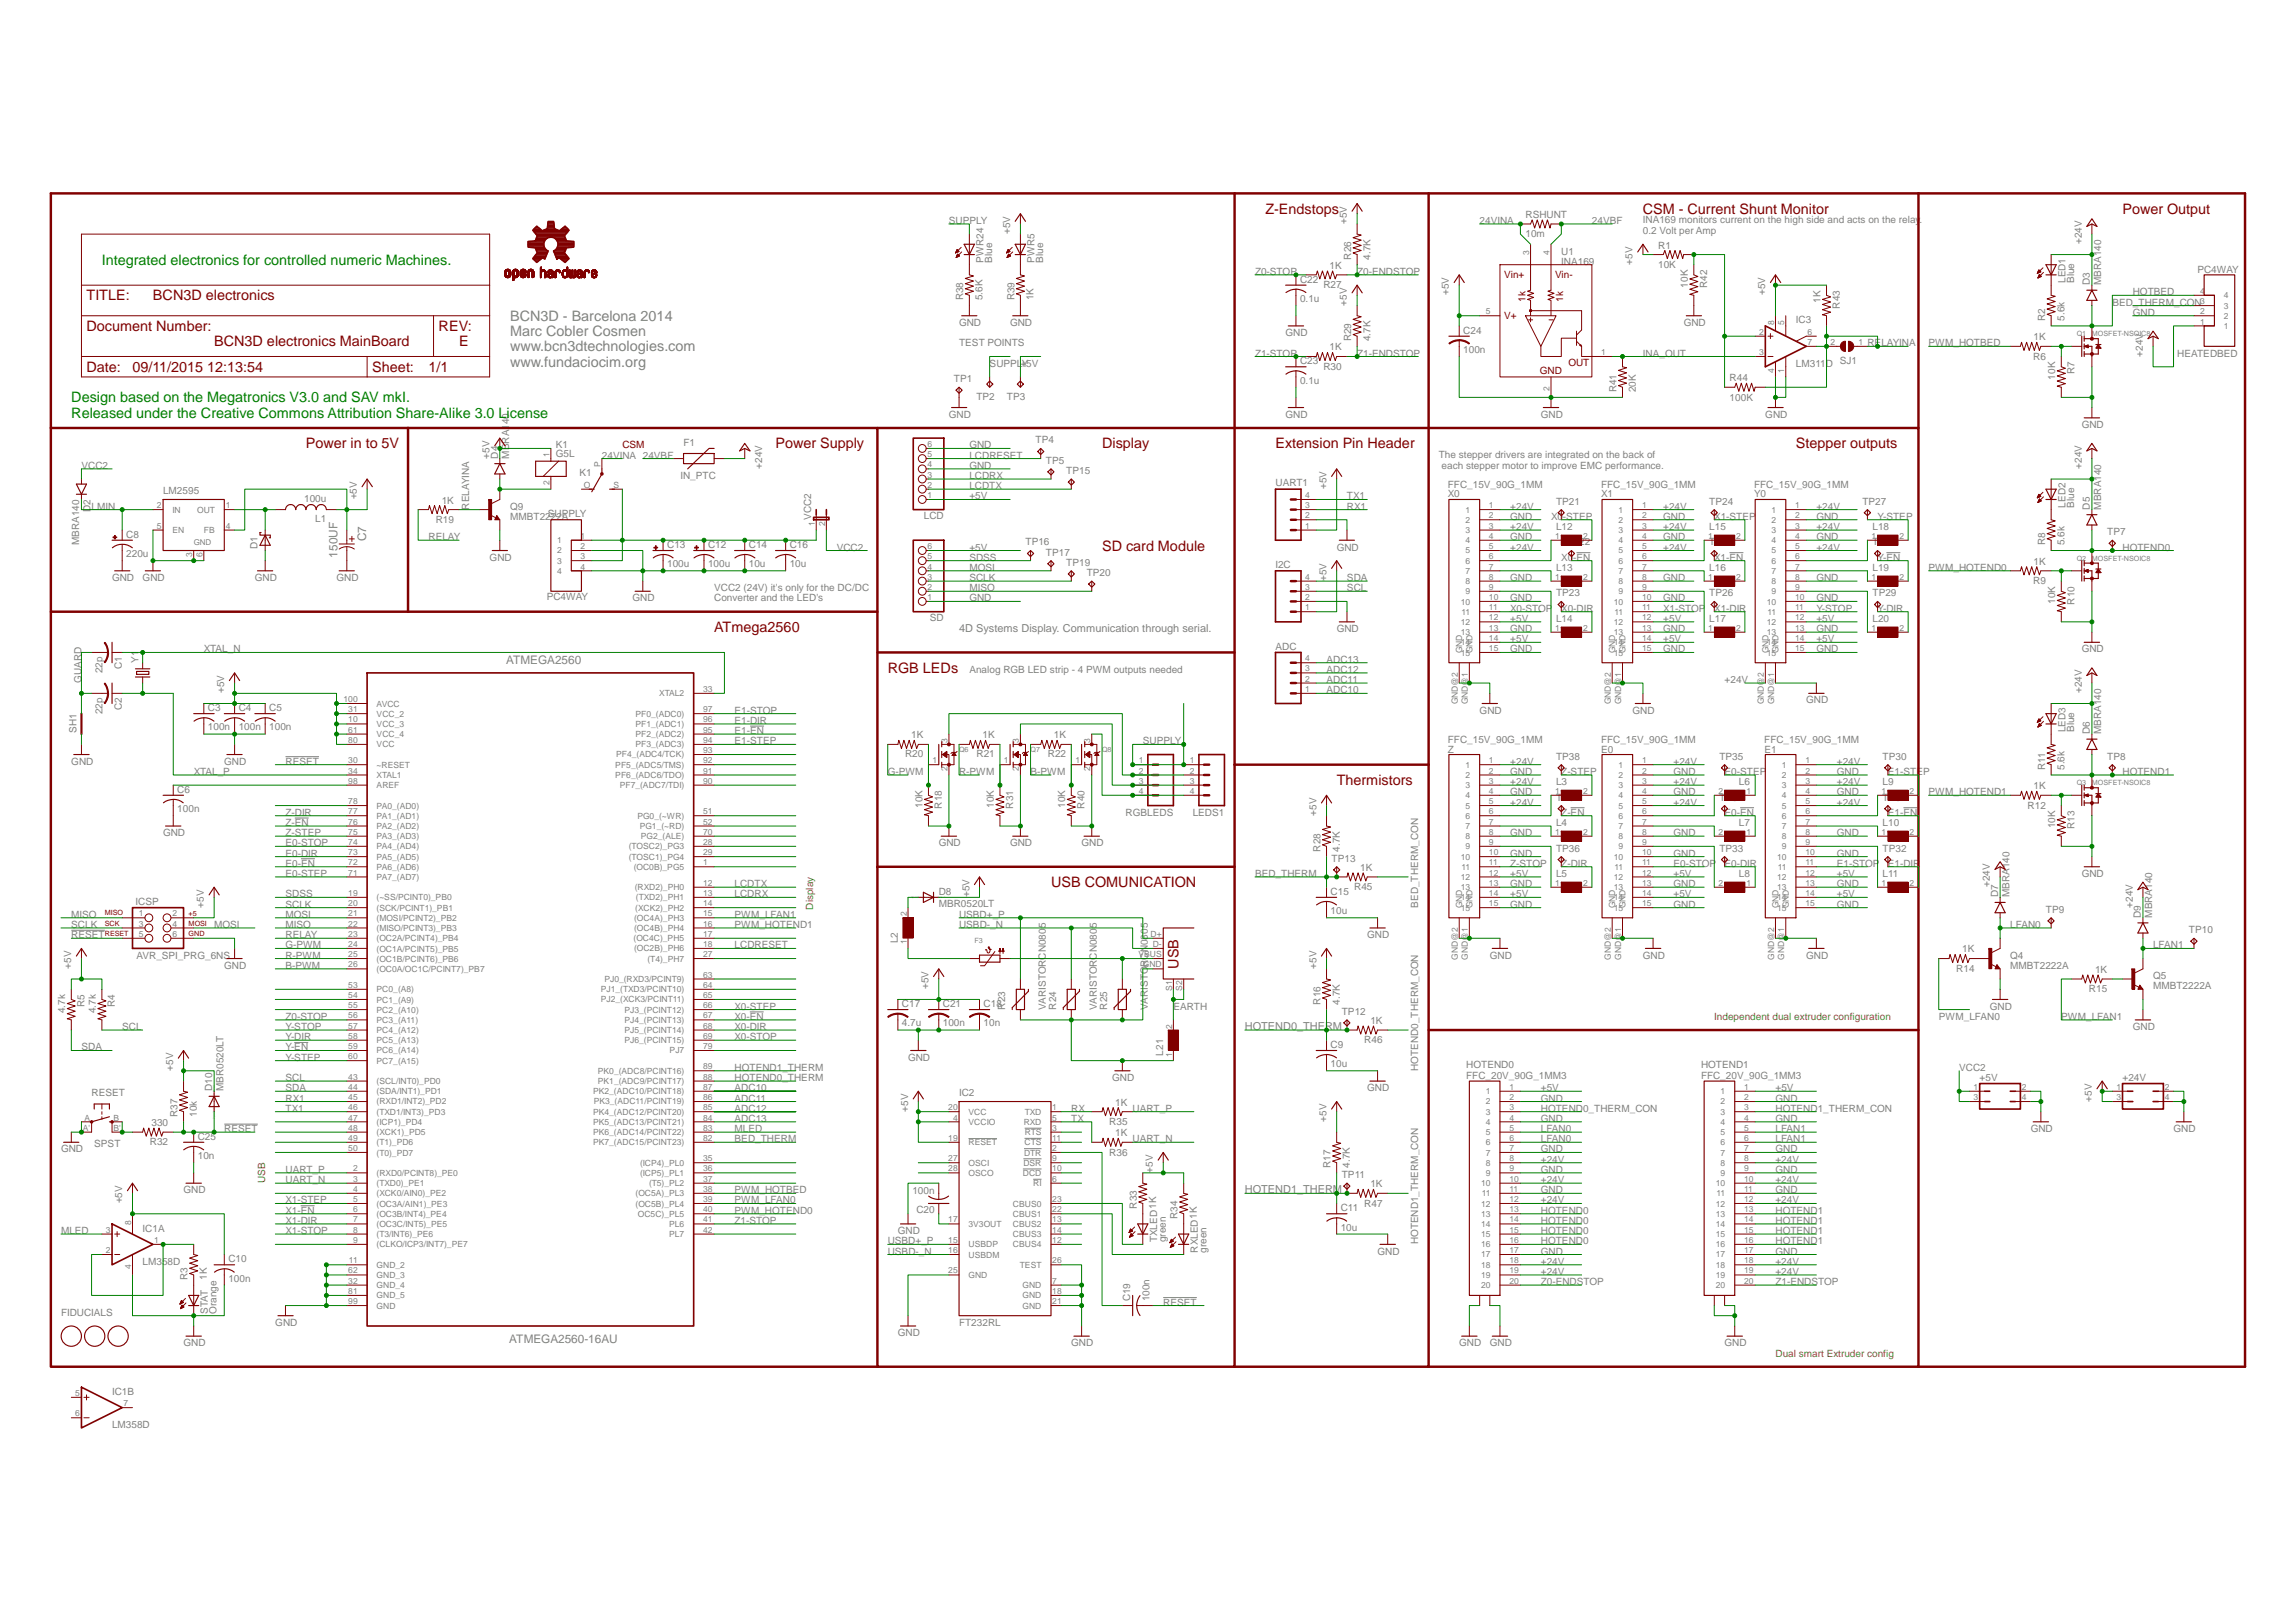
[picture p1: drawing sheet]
<svg xmlns="http://www.w3.org/2000/svg" width="297mm" height="210mm" viewBox="0 0 297 210" stroke-linecap="round" stroke-linejoin="round" font-family="sans-serif">
<defs><g id="words">
<g font-size="1.9" fill="#800000">
<text x="163.7" y="27.6">Z-Endstops</text>
<text x="212.5" y="27.6">CSM - Current Shunt Monitor</text>
<text x="274.6" y="27.6">Power Output</text>
<text x="11.2" y="38.9">TITLE:</text>
<text x="19.8" y="38.9">BCN3D electronics</text>
<text x="11.2" y="42.8">Document Number:</text>
<text x="27.7" y="44.8">BCN3D electronics MainBoard</text>
<text x="56.7" y="42.8">REV:</text>
<text x="59.4" y="44.8">E</text>
<text x="11.2" y="48.1">Date:</text>
<text x="17.1" y="48.1">09/11/2015 12:13:54</text>
<text x="48.2" y="48.1">Sheet:</text>
<text x="55.4" y="48.1">1/1</text>
<text x="39.6" y="58">Power in to 5V</text>
<text x="100.3" y="58">Power Supply</text>
<text x="142.6" y="58">Display</text>
<text x="165" y="58">Extension Pin Header</text>
<text x="232.3" y="58">Stepper outputs</text>
<text x="142.6" y="71.2">SD card Module</text>
<text x="92.4" y="81.8">ATmega2560</text>
<text x="114.8" y="87.1">RGB LEDs</text>
<text x="172.9" y="101.6">Thermistors</text>
<text x="136" y="114.8">USB COMUNICATION</text>
<text x="152.5" y="125.3" transform="rotate(-90 152.5 125.3)">USB</text>
</g>
<g font-size="1.9" fill="#008000">
<text x="13.2" y="34.2">Integrated electronics for controlled numeric Machines.</text>
<text x="9.2" y="52.1">Design based on the Megatronics V3.0 and SAV mkI.</text>
<text x="9.2" y="54.1">Released under the Creative Commons Attribution Share-Alike 3.0 License</text>
</g>
<g font-size="1.9" fill="#808080">
<text x="66" y="41.5">BCN3D - Barcelona 2014</text>
<text x="66" y="43.5">Marc Cobler Cosmen</text>
<text x="66" y="45.5">www.bcn3dtechnologies.com</text>
<text x="66" y="47.5">www.fundaciocim.org</text>
</g>
<g font-size="1.5" fill="#808080">
<text x="47.4" y="70" transform="rotate(-90 47.4 70)">C7</text>
<text x="43.6" y="72.1" transform="rotate(-90 43.6 72.1)">150UF</text>
<text x="65.5" y="85.9">ATMEGA2560</text>
<text x="65.9" y="173.7">ATMEGA2560-16AU</text>
</g>
<g font-size="1.4" fill="#808080">
<text x="124.1" y="81.8">4D Systems Display. Communication through serial.</text>
<text x="161.1" y="133.3">HOTEND0_THERM</text>
<text x="161.1" y="154.4">HOTEND1_THERM</text>
</g>
<g font-size="1.3" fill="#808080">
<text x="122.8" y="29">SUPPLY</text>
<text x="174.3" y="29" transform="rotate(-90 174.3 29)">+5V</text>
<text x="191.4" y="29">24VINA</text>
<text x="197.4" y="28.2">RSHUNT</text>
<text x="205.9" y="29">24VBF</text>
<text x="212.6" y="28.9">INA169 monitors current on the high side and acts on the relay.</text>
<text x="127.3" y="34" transform="rotate(-90 127.3 34)">PWR24</text>
<text x="128.4" y="34" transform="rotate(-90 128.4 34)">Blue</text>
<text x="130.7" y="30.3" transform="rotate(-90 130.7 30.3)">+5V</text>
<text x="133.9" y="34" transform="rotate(-90 133.9 34)">PWR5</text>
<text x="135" y="34" transform="rotate(-90 135 34)">Blue</text>
<text x="162.4" y="35.6">Z0-STOP</text>
<text x="172" y="34.8">1K</text>
<text x="174.8" y="33.6" transform="rotate(-90 174.8 33.6)">R26</text>
<text x="175.6" y="35.6">Z0-ENDSTOP</text>
<text x="177.3" y="33.6" transform="rotate(-90 177.3 33.6)">4.7K</text>
<text x="197.4" y="30.7">10m</text>
<text x="202" y="34.2">INA169</text>
<text x="202" y="32.9">U1</text>
<text x="211.2" y="34.2" transform="rotate(-90 211.2 34.2)">+5V</text>
<text x="212.6" y="30.3">0.2 Volt per Amp</text>
<text x="214.5" y="34.6">10K</text>
<text x="214.5" y="32.2">R1</text>
<text x="269.3" y="31.6" transform="rotate(-90 269.3 31.6)">+24V</text>
<text x="284.3" y="35.3">PC4WAY</text>
<text x="124.6" y="38.9" transform="rotate(-90 124.6 38.9)">R38</text>
<text x="127.1" y="38.9" transform="rotate(-90 127.1 38.9)">5.6K</text>
<text x="131.2" y="38.9" transform="rotate(-90 131.2 38.9)">R39</text>
<text x="133.7" y="38.9" transform="rotate(-90 133.7 38.9)">1K</text>
<text x="168.2" y="39.1">0.1u</text>
<text x="168.2" y="36.6">C22</text>
<text x="171.2" y="37.3">R27</text>
<text x="174.3" y="39.5" transform="rotate(-90 174.3 39.5)">+5V</text>
<text x="187.4" y="38.2" transform="rotate(-90 187.4 38.2)">+5V</text>
<text x="218.4" y="37.2" transform="rotate(-90 218.4 37.2)">10K</text>
<text x="220.8" y="37.3" transform="rotate(-90 220.8 37.3)">R42</text>
<text x="228.4" y="38.2" transform="rotate(-90 228.4 38.2)">+5V</text>
<text x="232.3" y="41.8">IC3</text>
<text x="235.5" y="39.1" transform="rotate(-90 235.5 39.1)">1K</text>
<text x="238" y="39.9" transform="rotate(-90 238 39.9)">R43</text>
<text x="264.6" y="41.5" transform="rotate(-90 264.6 41.5)">R2</text>
<text x="267.1" y="41.5" transform="rotate(-90 267.1 41.5)">5.6k</text>
<text x="267.2" y="36.6" transform="rotate(-90 267.2 36.6)">LED1</text>
<text x="268.3" y="36.6" transform="rotate(-90 268.3 36.6)">Blue</text>
<text x="270.4" y="36.9" transform="rotate(-90 270.4 36.9)">D3</text>
<text x="271.8" y="36.9" transform="rotate(-90 271.8 36.9)">MBRA140</text>
<text x="273.3" y="39.5">BED_THERM_CON</text>
<text x="275.9" y="38.2">HOTBED</text>
<text x="275.9" y="40.9">GND</text>
<text x="124.1" y="42.2">GND</text>
<text x="124.1" y="44.8">TEST POINTS</text>
<text x="128" y="47.5">SUPPLY</text>
<text x="130.7" y="42.2">GND</text>
<text x="132" y="47.5">+5V</text>
<text x="162.4" y="46.1">Z1-STOP</text>
<text x="166.3" y="43.5">GND</text>
<text x="168.2" y="47.1">C23</text>
<text x="171.2" y="47.8">R30</text>
<text x="172" y="45.3">1K</text>
<text x="174.8" y="44.2" transform="rotate(-90 174.8 44.2)">R29</text>
<text x="175.6" y="46.1">Z1-ENDSTOP</text>
<text x="177.3" y="44.2" transform="rotate(-90 177.3 44.2)">4.7K</text>
<text x="189.3" y="45.7">100n</text>
<text x="189.3" y="43.2">C24</text>
<text x="212.6" y="46.1">INA_OUT</text>
<text x="217.8" y="42.2">GND</text>
<text x="232.3" y="47.5">LM311D</text>
<text x="238" y="47.1">SJ1</text>
<text x="241.6" y="44.8">RELAYINA</text>
<text x="249.5" y="44.8">PWM_HOTBED</text>
<text x="263" y="46.5">R6</text>
<text x="263.1" y="44">1K</text>
<text x="277.2" y="46.1" transform="rotate(-90 277.2 46.1)">+24V</text>
<text x="281.7" y="46.1">HEATEDBED</text>
<text x="123.4" y="49.4">TP1</text>
<text x="126.3" y="51.7">TP2</text>
<text x="130.3" y="51.7">TP3</text>
<text x="168.2" y="49.6">0.1u</text>
<text x="209.1" y="50.8" transform="rotate(-90 209.1 50.8)">R41</text>
<text x="211.6" y="50.8" transform="rotate(-90 211.6 50.8)">20K</text>
<text x="223.8" y="51.8">100K</text>
<text x="223.8" y="49.3">R44</text>
<text x="265.9" y="49.1" transform="rotate(-90 265.9 49.1)">10K</text>
<text x="268.4" y="48.5" transform="rotate(-90 268.4 48.5)">R7</text>
<text x="63.3" y="59.3" transform="rotate(-90 63.3 59.3)">+5V</text>
<text x="64.4" y="59.3" transform="rotate(-90 64.4 59.3)">D4</text>
<text x="65.9" y="59.3" transform="rotate(-90 65.9 59.3)">MBRA140</text>
<text x="71.9" y="59.1">G5L</text>
<text x="71.9" y="58">K1</text>
<text x="77.9" y="59.3">24VINA 24VBF</text>
<text x="88.4" y="57.7">F1</text>
<text x="122.8" y="54.1">GND</text>
<text x="125.4" y="58">GND</text>
<text x="125.4" y="59.3">LCDRESET</text>
<text x="134" y="57.4">TP4</text>
<text x="135.3" y="60">TP5</text>
<text x="166.3" y="54.1">GND</text>
<text x="186.1" y="59.3">The stepper drivers are integrated on the back of</text>
<text x="199.3" y="54.1">GND</text>
<text x="228.4" y="54.1">GND</text>
<text x="269.3" y="55.4">GND</text>
<text x="10.5" y="60.7">VCC2</text>
<text x="11.8" y="65.9">LMIN</text>
<text x="21.1" y="64">LM2595</text>
<text x="39.3" y="64.9">100u</text>
<text x="46.2" y="64.6" transform="rotate(-90 46.2 64.6)">+5V</text>
<text x="57.1" y="65.2">1K</text>
<text x="60.7" y="65.9" transform="rotate(-90 60.7 65.9)">RELAYINA</text>
<text x="66" y="65.9">Q9</text>
<text x="75" y="61.6">K1</text>
<text x="88" y="62">IN_PTC</text>
<text x="98.6" y="60.7" transform="rotate(-90 98.6 60.7)">+24V</text>
<text x="125.4" y="60.7">GND</text>
<text x="125.4" y="63.3">LCDTX</text>
<text x="125.4" y="62">LCDRX</text>
<text x="125.4" y="64.6">+5V</text>
<text x="137.9" y="61.3">TP15</text>
<text x="165" y="62.9">UART1</text>
<text x="171.6" y="63.3" transform="rotate(-90 171.6 63.3)">+5V</text>
<text x="174.3" y="65.9">RX1</text>
<text x="174.3" y="64.6">TX1</text>
<text x="186.5" y="60.7">each stepper motor to improve EMC performance.</text>
<text x="187.3" y="63.2">FFC_15V_90G_1MM</text>
<text x="187.3" y="64.3">X0</text>
<text x="195.4" y="65.9">+24V</text>
<text x="201.3" y="65.3">TP21</text>
<text x="207.1" y="63.2">FFC_15V_90G_1MM</text>
<text x="207.1" y="64.3">X1</text>
<text x="215.2" y="65.9">+24V</text>
<text x="221.1" y="65.3">TP24</text>
<text x="226.9" y="63.2">FFC_15V_90G_1MM</text>
<text x="226.9" y="64.3">Y0</text>
<text x="235" y="65.9">+24V</text>
<text x="240.9" y="65.3">TP27</text>
<text x="267.2" y="65.7" transform="rotate(-90 267.2 65.7)">LED2</text>
<text x="268.3" y="65.7" transform="rotate(-90 268.3 65.7)">Blue</text>
<text x="269.3" y="60.7" transform="rotate(-90 269.3 60.7)">+24V</text>
<text x="270.4" y="65.9" transform="rotate(-90 270.4 65.9)">D5</text>
<text x="271.8" y="65.9" transform="rotate(-90 271.8 65.9)">MBRA140</text>
<text x="10.3" y="70.5" transform="rotate(-90 10.3 70.5)">MBRA140</text>
<text x="11.7" y="66.3" transform="rotate(-90 11.7 66.3)">D2</text>
<text x="16.3" y="69.6">C8</text>
<text x="33.3" y="71.1" transform="rotate(-90 33.3 71.1)">D1</text>
<text x="40.8" y="67.5">L1</text>
<text x="55.4" y="69.9">RELAY</text>
<text x="56.4" y="67.6">R19</text>
<text x="66" y="67.2">MMBT2222A</text>
<text x="70.9" y="66.9">SUPPLY</text>
<text x="86.3" y="70.9">C13</text>
<text x="91.6" y="70.9">C12</text>
<text x="96.9" y="70.9">C14</text>
<text x="102.2" y="70.9">C16</text>
<text x="104.9" y="67.2" transform="rotate(-90 104.9 67.2)">VCC2</text>
<text x="108.2" y="71.2">VCC2</text>
<text x="119.5" y="67.2">LCD</text>
<text x="125.4" y="71.2">+5V</text>
<text x="132.7" y="70.5">TP16</text>
<text x="135.3" y="71.9">TP17</text>
<text x="172.9" y="71.2">GND</text>
<text x="195.4" y="67.2">GND</text>
<text x="195.4" y="69.9">GND</text>
<text x="195.4" y="68.6">+24V</text>
<text x="195.4" y="71.2">+24V</text>
<text x="200.7" y="67.2">X0-STEP</text>
<text x="201.3" y="68.6">L12</text>
<text x="202.6" y="70.5">TP22</text>
<text x="215.2" y="67.2">GND</text>
<text x="215.2" y="69.9">GND</text>
<text x="215.2" y="68.6">+24V</text>
<text x="215.2" y="71.2">+24V</text>
<text x="221.1" y="68.6">L15</text>
<text x="221.1" y="70.5">TP25</text>
<text x="221.8" y="67.2">X1-STEP</text>
<text x="235" y="67.2">GND</text>
<text x="235" y="69.9">GND</text>
<text x="235" y="68.6">+24V</text>
<text x="235" y="71.2">+24V</text>
<text x="242.2" y="68.6">L18</text>
<text x="242.2" y="70.5">TP28</text>
<text x="242.9" y="67.2">Y-STEP</text>
<text x="264.6" y="70.5" transform="rotate(-90 264.6 70.5)">R8</text>
<text x="267.1" y="70.5" transform="rotate(-90 267.1 70.5)">5.6k</text>
<text x="272.6" y="69.2">TP7</text>
<text x="274.6" y="71.2">HOTEND0</text>
<text x="14.5" y="75.2">GND</text>
<text x="16.3" y="72.1">220u</text>
<text x="18.5" y="75.2">GND</text>
<text x="33" y="75.2">GND</text>
<text x="43.5" y="75.2">GND</text>
<text x="63.3" y="72.5">GND</text>
<text x="70.7" y="77.7">PC4WAY</text>
<text x="81.8" y="77.8">GND</text>
<text x="86.3" y="73.4">100u</text>
<text x="91.6" y="73.4">100u</text>
<text x="92.4" y="76.4">VCC2 (24V) it's only for the DC/DC</text>
<text x="92.4" y="77.8">Converter and the LED's</text>
<text x="96.9" y="73.4">10u</text>
<text x="102.2" y="73.4">10u</text>
<text x="125.4" y="77.8">GND</text>
<text x="125.4" y="73.9">MOSI</text>
<text x="125.4" y="76.5">MISO</text>
<text x="125.4" y="75.2">SCLK</text>
<text x="125.4" y="72.5">SDSS</text>
<text x="137.9" y="73.2">TP19</text>
<text x="140.6" y="74.5">TP20</text>
<text x="165" y="73.5">I2C</text>
<text x="171.6" y="75.2" transform="rotate(-90 171.6 75.2)">+5V</text>
<text x="174.3" y="76.5">SCL</text>
<text x="174.3" y="75.2">SDA</text>
<text x="195.4" y="75.2">GND</text>
<text x="195.4" y="77.8">GND</text>
<text x="201.3" y="73.9">L13</text>
<text x="201.3" y="77.2">TP23</text>
<text x="202" y="72.5">X0-EN</text>
<text x="215.2" y="75.2">GND</text>
<text x="215.2" y="77.8">GND</text>
<text x="221.1" y="73.9">L16</text>
<text x="221.1" y="77.2">TP26</text>
<text x="221.8" y="72.5">X1-EN</text>
<text x="235" y="75.2">GND</text>
<text x="235" y="77.8">GND</text>
<text x="242.2" y="73.9">L19</text>
<text x="242.2" y="77.2">TP29</text>
<text x="242.9" y="72.5">Y-EN</text>
<text x="249.5" y="73.9">PWM_HOTEND0</text>
<text x="263" y="75.6">R9</text>
<text x="263.1" y="73.1">1K</text>
<text x="120.3" y="80.4">SD</text>
<text x="172.9" y="81.8">GND</text>
<text x="195.4" y="80.5">+5V</text>
<text x="195.4" y="83.1">+5V</text>
<text x="195.4" y="81.8">GND</text>
<text x="195.4" y="79.1">X0-STOP</text>
<text x="201.3" y="80.5">L14</text>
<text x="202" y="79.1">X0-DIR</text>
<text x="215.2" y="80.5">+5V</text>
<text x="215.2" y="83.1">+5V</text>
<text x="215.2" y="81.8">GND</text>
<text x="215.2" y="79.1">X1-STOP</text>
<text x="221.1" y="80.5">L17</text>
<text x="221.8" y="79.1">X1-DIR</text>
<text x="235" y="83.1">+5V</text>
<text x="235" y="79.1">Y-STOP</text>
<text x="235" y="80.5">+5V</text>
<text x="235" y="81.8">GND</text>
<text x="242.2" y="80.5">L20</text>
<text x="242.9" y="79.1">Y-DIR</text>
<text x="265.9" y="78.1" transform="rotate(-90 265.9 78.1)">10K</text>
<text x="268.4" y="78.2" transform="rotate(-90 268.4 78.2)">R10</text>
<text x="10.5" y="88.4" transform="rotate(-90 10.5 88.4)">GUARD</text>
<text x="13.2" y="87.1" transform="rotate(-90 13.2 87.1)">22p</text>
<text x="15.8" y="86.6" transform="rotate(-90 15.8 86.6)">C1</text>
<text x="17.9" y="85.7" transform="rotate(-90 17.9 85.7)">Y1</text>
<text x="26.4" y="84.4">XTAL_N</text>
<text x="29" y="89.7" transform="rotate(-90 29 89.7)">+5V</text>
<text x="125.4" y="87.1">Analog RGB LED strip - 4 PWM outputs needed</text>
<text x="165" y="84">ADC</text>
<text x="171.6" y="88.4">ADC11</text>
<text x="171.6" y="87.1">ADC12</text>
<text x="171.6" y="85.7">ADC13</text>
<text x="171.6" y="89.7">ADC10</text>
<text x="195.4" y="84.4">GND</text>
<text x="215.2" y="84.4">GND</text>
<text x="223.1" y="88.4">+24V</text>
<text x="235" y="84.4">GND</text>
<text x="269.3" y="89.7" transform="rotate(-90 269.3 89.7)">+24V</text>
<text x="269.3" y="84.4">GND</text>
<text x="9.9" y="94.8" transform="rotate(-90 9.9 94.8)">SH1</text>
<text x="13.2" y="92.4" transform="rotate(-90 13.2 92.4)">22p</text>
<text x="15.8" y="91.9" transform="rotate(-90 15.8 91.9)">C2</text>
<text x="26.9" y="94.5">100n</text>
<text x="26.9" y="92">C3</text>
<text x="30.9" y="94.5">100n</text>
<text x="30.9" y="92">C4</text>
<text x="34.8" y="94.5">100n</text>
<text x="34.8" y="92">C5</text>
<text x="95" y="93.7">E1-DIR</text>
<text x="95" y="92.4">E1-STOP</text>
<text x="95" y="95">E1-EN</text>
<text x="117.9" y="95.5">1K</text>
<text x="127.1" y="95.5">1K</text>
<text x="136.4" y="95.5">1K</text>
<text x="191.4" y="92.4">GND</text>
<text x="211.2" y="92.4">GND</text>
<text x="233.7" y="91">GND</text>
<text x="267.2" y="94.7" transform="rotate(-90 267.2 94.7)">LED3</text>
<text x="268.3" y="94.7" transform="rotate(-90 268.3 94.7)">Blue</text>
<text x="270.4" y="95" transform="rotate(-90 270.4 95)">D6</text>
<text x="271.8" y="95" transform="rotate(-90 271.8 95)">MBRA140</text>
<text x="9.2" y="98.9">GND</text>
<text x="25.1" y="100.3">XTAL_P</text>
<text x="29" y="98.9">GND</text>
<text x="36.9" y="98.9">RESET</text>
<text x="95" y="96.3">E1-STEP</text>
<text x="114.8" y="100.3">G-PWM</text>
<text x="117.1" y="98">R20</text>
<text x="124.1" y="100.3">R-PWM</text>
<text x="126.3" y="98">R21</text>
<text x="133.3" y="100.3">B-PWM</text>
<text x="135.6" y="98">R22</text>
<text x="147.8" y="96.3">SUPPLY</text>
<text x="187.3" y="96.2">FFC_15V_90G_1MM</text>
<text x="187.3" y="97.4">Z</text>
<text x="195.4" y="100.3">GND</text>
<text x="195.4" y="98.9">+24V</text>
<text x="195.4" y="101.6">+24V</text>
<text x="201.3" y="101.6">L3</text>
<text x="201.3" y="98.3">TP38</text>
<text x="202" y="100.3">Z-STEP</text>
<text x="207.1" y="96.2">FFC_15V_90G_1MM</text>
<text x="207.1" y="97.4">E0</text>
<text x="216.5" y="100.3">GND</text>
<text x="216.5" y="98.9">+24V</text>
<text x="216.5" y="101.6">+24V</text>
<text x="222.4" y="98.3">TP35</text>
<text x="223.1" y="100.3">E0-STEP</text>
<text x="225" y="101.6">L6</text>
<text x="228.3" y="96.2">FFC_15V_90G_1MM</text>
<text x="228.3" y="97.4">E1</text>
<text x="237.6" y="100.3">GND</text>
<text x="237.6" y="98.9">+24V</text>
<text x="237.6" y="101.6">+24V</text>
<text x="243.6" y="101.6">L9</text>
<text x="243.6" y="98.3">TP30</text>
<text x="244.2" y="100.3">E1-STEP</text>
<text x="264.6" y="99.6" transform="rotate(-90 264.6 99.6)">R11</text>
<text x="267.1" y="99.6" transform="rotate(-90 267.1 99.6)">5.6k</text>
<text x="272.6" y="98.3">TP8</text>
<text x="274.6" y="100.3">HOTEND1</text>
<text x="22.9" y="102.6">C6</text>
<text x="22.9" y="105.1">100n</text>
<text x="36.9" y="105.5">Z-DIR</text>
<text x="36.9" y="106.9">Z-EN</text>
<text x="119.3" y="104.5" transform="rotate(-90 119.3 104.5)">10K</text>
<text x="121.8" y="104.6" transform="rotate(-90 121.8 104.6)">R18</text>
<text x="128.6" y="104.5" transform="rotate(-90 128.6 104.5)">10K</text>
<text x="131.1" y="104.6" transform="rotate(-90 131.1 104.6)">R31</text>
<text x="137.8" y="104.5" transform="rotate(-90 137.8 104.5)">10K</text>
<text x="140.3" y="104.6" transform="rotate(-90 140.3 104.6)">R40</text>
<text x="145.6" y="105.6">RGBLEDS</text>
<text x="154.3" y="105.6">LEDS1</text>
<text x="170.3" y="105.5" transform="rotate(-90 170.3 105.5)">+5V</text>
<text x="195.4" y="102.9">GND</text>
<text x="195.4" y="104.2">+24V</text>
<text x="201.3" y="106.9">L4</text>
<text x="201.3" y="103.6">TP37</text>
<text x="202" y="105.5">Z-EN</text>
<text x="216.5" y="102.9">GND</text>
<text x="216.5" y="104.2">+24V</text>
<text x="222.4" y="103.6">TP34</text>
<text x="223.1" y="105.5">E0-EN</text>
<text x="225" y="106.9">L7</text>
<text x="237.6" y="102.9">GND</text>
<text x="237.6" y="104.2">+24V</text>
<text x="243.6" y="106.9">L10</text>
<text x="243.6" y="103.6">TP31</text>
<text x="244.2" y="105.5">E1-EN</text>
<text x="249.5" y="102.9">PWM_HOTEND1</text>
<text x="262.3" y="104.6">R12</text>
<text x="263.1" y="102.1">1K</text>
<text x="265.9" y="107.2" transform="rotate(-90 265.9 107.2)">10K</text>
<text x="268.4" y="107.3" transform="rotate(-90 268.4 107.3)">R13</text>
<text x="21.1" y="108.2">GND</text>
<text x="36.9" y="112.1">E0-EN</text>
<text x="36.9" y="110.8">E0-DIR</text>
<text x="36.9" y="113.5">E0-STEP</text>
<text x="36.9" y="109.5">E0-STOP</text>
<text x="36.9" y="108.2">Z-STEP</text>
<text x="121.5" y="109.5">GND</text>
<text x="130.7" y="109.5">GND</text>
<text x="139.9" y="109.5">GND</text>
<text x="162.4" y="113.5">BED_THERM</text>
<text x="170.8" y="110.2" transform="rotate(-90 170.8 110.2)">R28</text>
<text x="172.3" y="111.5">TP13</text>
<text x="173.3" y="110.2" transform="rotate(-90 173.3 110.2)">4.7K</text>
<text x="176" y="112.7">1K</text>
<text x="195.4" y="108.2">GND</text>
<text x="195.4" y="112.1">Z-STOP</text>
<text x="195.4" y="113.5">+5V</text>
<text x="195.4" y="110.8">GND</text>
<text x="201.3" y="113.5">L5</text>
<text x="201.3" y="110.2">TP36</text>
<text x="202" y="112.1">Z-DIR</text>
<text x="216.5" y="112.1">E0-STOP</text>
<text x="216.5" y="108.2">GND</text>
<text x="216.5" y="113.5">+5V</text>
<text x="216.5" y="110.8">GND</text>
<text x="222.4" y="110.2">TP33</text>
<text x="223.1" y="112.1">E0-DIR</text>
<text x="225" y="113.5">L8</text>
<text x="237.6" y="108.2">GND</text>
<text x="237.6" y="110.8">GND</text>
<text x="237.6" y="113.5">+5V</text>
<text x="237.6" y="112.1">E1-STOP</text>
<text x="243.6" y="113.5">L11</text>
<text x="243.6" y="110.2">TP32</text>
<text x="244.2" y="112.1">E1-DIR</text>
<text x="269.3" y="113.5">GND</text>
<text x="9.2" y="118.7">MISO</text>
<text x="17.5" y="117">ICSP</text>
<text x="26.4" y="117.4" transform="rotate(-90 26.4 117.4)">+5V</text>
<text x="36.9" y="118.7">MOSI</text>
<text x="36.9" y="117.4">SCLK</text>
<text x="36.9" y="116.1">SDSS</text>
<text x="95" y="114.8">LCDTX</text>
<text x="95" y="116.1">LCDRX</text>
<text x="95" y="118.7">PWM_LFAN1</text>
<text x="121.5" y="115.8">D8</text>
<text x="121.5" y="117.3">MBR0520LT</text>
<text x="124.1" y="118.7">USBD+_P</text>
<text x="125.4" y="116.1" transform="rotate(-90 125.4 116.1)">+5V</text>
<text x="172.1" y="115.8">C15</text>
<text x="172.1" y="118.3">10u</text>
<text x="175.2" y="115.2">R45</text>
<text x="183.5" y="117.4" transform="rotate(-90 183.5 117.4)">BED_THERM_CON</text>
<text x="195.4" y="116.1">+5V</text>
<text x="195.4" y="117.4">GND</text>
<text x="195.4" y="114.8">GND</text>
<text x="216.5" y="116.1">+5V</text>
<text x="216.5" y="117.4">GND</text>
<text x="216.5" y="114.8">GND</text>
<text x="237.6" y="116.1">+5V</text>
<text x="237.6" y="117.4">GND</text>
<text x="237.6" y="114.8">GND</text>
<text x="257.4" y="114.8" transform="rotate(-90 257.4 114.8)">+24V</text>
<text x="258.5" y="116.1" transform="rotate(-90 258.5 116.1)">D7</text>
<text x="260" y="116.1" transform="rotate(-90 260 116.1)">MBRA140</text>
<text x="264.7" y="118.1">TP9</text>
<text x="275.9" y="117.4" transform="rotate(-90 275.9 117.4)">+24V</text>
<text x="277" y="118.7" transform="rotate(-90 277 118.7)">D9</text>
<text x="278.4" y="118.7" transform="rotate(-90 278.4 118.7)">MBRA140</text>
<text x="9.2" y="120.1">SCLK</text>
<text x="9.2" y="121.4">RESET</text>
<text x="9.2" y="125.3" transform="rotate(-90 9.2 125.3)">+5V</text>
<text x="17.7" y="124">AVR_SPI_PRG_6NS</text>
<text x="27.7" y="120.1">MOSI</text>
<text x="29" y="125.3">GND</text>
<text x="36.9" y="120.1">MISO</text>
<text x="36.9" y="121.4">RELAY</text>
<text x="36.9" y="122.7">G-PWM</text>
<text x="36.9" y="124">R-PWM</text>
<text x="36.9" y="125.3">B-PWM</text>
<text x="95" y="120.1">PWM_HOTEND1</text>
<text x="95" y="122.7">LCDRESET</text>
<text x="116.2" y="122" transform="rotate(-90 116.2 122)">L2</text>
<text x="124.1" y="120.1">USBD-_N</text>
<text x="170.3" y="125.3" transform="rotate(-90 170.3 125.3)">+5V</text>
<text x="176.9" y="121.4">GND</text>
<text x="192.7" y="124">GND</text>
<text x="212.6" y="124">GND</text>
<text x="233.7" y="124">GND</text>
<text x="253.1" y="125.7">R14</text>
<text x="253.9" y="123.2">1K</text>
<text x="260.1" y="120.1">LFAN0</text>
<text x="260.1" y="125.3">MMBT2222A</text>
<text x="260.1" y="124">Q4</text>
<text x="271" y="125.9">1K</text>
<text x="278.5" y="122.7">LFAN1</text>
<text x="283.2" y="120.7">TP10</text>
<text x="8.4" y="131.1" transform="rotate(-90 8.4 131.1)">4.7k</text>
<text x="10.9" y="130.3" transform="rotate(-90 10.9 130.3)">R5</text>
<text x="12.4" y="131.1" transform="rotate(-90 12.4 131.1)">4.7k</text>
<text x="14.9" y="130.3" transform="rotate(-90 14.9 130.3)">R4</text>
<text x="36.9" y="132">Z0-STOP</text>
<text x="95" y="130.6">X0-STEP</text>
<text x="95" y="132">X0-EN</text>
<text x="116.7" y="130.3">C17</text>
<text x="120.1" y="128" transform="rotate(-90 120.1 128)">+5V</text>
<text x="122" y="130.3">C21</text>
<text x="127.3" y="130.3">C18</text>
<text x="130" y="130.6" transform="rotate(-90 130 130.6)">R23</text>
<text x="135.3" y="130.6" transform="rotate(-90 135.3 130.6)">VARISTORCN0805</text>
<text x="136.6" y="130.6" transform="rotate(-90 136.6 130.6)">R24</text>
<text x="141.9" y="130.6" transform="rotate(-90 141.9 130.6)">VARISTORCN0805</text>
<text x="143.2" y="130.6" transform="rotate(-90 143.2 130.6)">R25</text>
<text x="148.5" y="130.6" transform="rotate(-90 148.5 130.6)">VARISTORCN0805</text>
<text x="151.8" y="130.6">EARTH</text>
<text x="170.8" y="130" transform="rotate(-90 170.8 130)">R16</text>
<text x="173.3" y="130" transform="rotate(-90 173.3 130)">4.7K</text>
<text x="173.6" y="131.3">TP12</text>
<text x="250.8" y="132">PWM_LFAN0</text>
<text x="257.4" y="130.6">GND</text>
<text x="266.7" y="132">PWM_LFAN1</text>
<text x="270.3" y="128.4">R15</text>
<text x="278.5" y="128">MMBT2222A</text>
<text x="278.5" y="126.7">Q5</text>
<text x="10.5" y="135.9">SDA</text>
<text x="15.8" y="133.3">SCL</text>
<text x="36.9" y="137.2">Y-STEP</text>
<text x="36.9" y="134.6">Y-DIR</text>
<text x="36.9" y="133.3">Y-STOP</text>
<text x="36.9" y="135.9">Y-EN</text>
<text x="95" y="133.3">X0-DIR</text>
<text x="95" y="134.6">X0-STOP</text>
<text x="116.7" y="132.8">4.7u</text>
<text x="117.5" y="137.2">GND</text>
<text x="122" y="132.8">100n</text>
<text x="127.3" y="132.8">10n</text>
<text x="150.5" y="136.6" transform="rotate(-90 150.5 136.6)">L21</text>
<text x="172.1" y="135.6">C9</text>
<text x="176.5" y="135">R46</text>
<text x="177.3" y="132.5">1K</text>
<text x="275.9" y="133.3">GND</text>
<text x="11.8" y="141.8">RESET</text>
<text x="22.4" y="138.6" transform="rotate(-90 22.4 138.6)">+5V</text>
<text x="27.4" y="141.2" transform="rotate(-90 27.4 141.2)">D10</text>
<text x="28.9" y="141.2" transform="rotate(-90 28.9 141.2)">MBR0520LT</text>
<text x="36.9" y="141.2">SDA</text>
<text x="36.9" y="139.9">SCL</text>
<text x="36.9" y="142.5">RX1</text>
<text x="36.9" y="143.8">TX1</text>
<text x="95" y="143.8">ADC12</text>
<text x="95" y="142.5">ADC11</text>
<text x="95" y="139.9">HOTEND0_THERM</text>
<text x="95" y="138.6">HOTEND1_THERM</text>
<text x="95" y="141.2">ADC10</text>
<text x="117.5" y="143.8" transform="rotate(-90 117.5 143.8)">+5V</text>
<text x="124.1" y="141.8">IC2</text>
<text x="138.6" y="143.8">RX</text>
<text x="143.9" y="139.9">GND</text>
<text x="144.3" y="143">1K</text>
<text x="146.5" y="143.8">UART_P</text>
<text x="172.1" y="138.1">10u</text>
<text x="176.9" y="141.2">GND</text>
<text x="183.5" y="138.6" transform="rotate(-90 183.5 138.6)">HOTEND0_THERM_CON</text>
<text x="189.7" y="139.6">FFC_20V_90G_1MM3</text>
<text x="189.7" y="138.2">HOTEND0</text>
<text x="199.3" y="143.8">HOTEND0_THERM_CON</text>
<text x="199.3" y="141.2">+5V</text>
<text x="199.3" y="142.5">GND</text>
<text x="220.1" y="139.6">FFC_20V_90G_1MM3</text>
<text x="220.1" y="138.2">HOTEND1</text>
<text x="229.7" y="141.2">+5V</text>
<text x="229.7" y="142.5">GND</text>
<text x="229.7" y="143.8">HOTEND1_THERM_CON</text>
<text x="253.5" y="138.6">VCC2</text>
<text x="256.1" y="139.9">+5V</text>
<text x="270.6" y="142.5" transform="rotate(-90 270.6 142.5)">+5V</text>
<text x="274.6" y="139.9">+24V</text>
<text x="7.9" y="149.1">GND</text>
<text x="12.2" y="148.4">SPST</text>
<text x="19.4" y="148.2">R32</text>
<text x="19.6" y="145.7">330</text>
<text x="23" y="144.5" transform="rotate(-90 23 144.5)">R37</text>
<text x="25.5" y="144.5" transform="rotate(-90 25.5 144.5)">10k</text>
<text x="25.6" y="150">10n</text>
<text x="25.6" y="147.5">C25</text>
<text x="29" y="146.5">RESET</text>
<text x="95" y="146.5">MLED</text>
<text x="95" y="147.8">BED_THERM</text>
<text x="95" y="145.1">ADC13</text>
<text x="138.6" y="145.1">TX</text>
<text x="143.5" y="145.5">R35</text>
<text x="143.5" y="149.5">R36</text>
<text x="144.3" y="147">1K</text>
<text x="146.5" y="147.8">UART_N</text>
<text x="171.6" y="145.1" transform="rotate(-90 171.6 145.1)">+5V</text>
<text x="199.3" y="146.5">LFAN0</text>
<text x="199.3" y="147.8">LFAN0</text>
<text x="199.3" y="145.1">GND</text>
<text x="199.3" y="149.1">GND</text>
<text x="229.7" y="145.1">GND</text>
<text x="229.7" y="149.1">GND</text>
<text x="229.7" y="146.5">LFAN1</text>
<text x="229.7" y="147.8">LFAN1</text>
<text x="262.7" y="146.5">GND</text>
<text x="281.2" y="146.5">GND</text>
<text x="15.8" y="155.7" transform="rotate(-90 15.8 155.7)">+5V</text>
<text x="23.7" y="154.4">GND</text>
<text x="36.9" y="151.7">UART_P</text>
<text x="36.9" y="153.1">UART_N</text>
<text x="36.9" y="155.7">X1-STEP</text>
<text x="95" y="154.4">PWM_HOTBED</text>
<text x="95" y="155.7">PWM_LFAN0</text>
<text x="118" y="154.5">100n</text>
<text x="149.2" y="151.7" transform="rotate(-90 149.2 151.7)">+5V</text>
<text x="172.1" y="151.1" transform="rotate(-90 172.1 151.1)">R17</text>
<text x="173.6" y="152.4">TP11</text>
<text x="174.6" y="151.1" transform="rotate(-90 174.6 151.1)">4.7K</text>
<text x="177.3" y="153.6">1K</text>
<text x="199.3" y="151.7">GND</text>
<text x="199.3" y="154.4">GND</text>
<text x="199.3" y="150.4">+24V</text>
<text x="199.3" y="153.1">+24V</text>
<text x="199.3" y="155.7">+24V</text>
<text x="229.7" y="151.7">GND</text>
<text x="229.7" y="154.4">GND</text>
<text x="229.7" y="150.4">+24V</text>
<text x="229.7" y="153.1">+24V</text>
<text x="229.7" y="155.7">+24V</text>
<text x="7.9" y="159.7">MLED</text>
<text x="18.5" y="159.3">IC1A</text>
<text x="36.9" y="157">X1-EN</text>
<text x="36.9" y="159.7">X1-STOP</text>
<text x="36.9" y="158.3">X1-DIR</text>
<text x="95" y="157">PWM_HOTEND0</text>
<text x="95" y="158.3">Z1-STOP</text>
<text x="114.8" y="161">USBD+_P</text>
<text x="116.2" y="159.7">GND</text>
<text x="118.6" y="157">C20</text>
<text x="147.1" y="156.4" transform="rotate(-90 147.1 156.4)">R33</text>
<text x="149.7" y="160.7" transform="rotate(-90 149.7 160.7)">TXLED1K</text>
<text x="150.8" y="160.7" transform="rotate(-90 150.8 160.7)">green</text>
<text x="152.4" y="157.7" transform="rotate(-90 152.4 157.7)">R34</text>
<text x="173.5" y="156.7">C11</text>
<text x="173.5" y="159.2">10u</text>
<text x="176.5" y="156.1">R47</text>
<text x="183.5" y="161" transform="rotate(-90 183.5 161)">HOTEND1_THERM_CON</text>
<text x="199.3" y="157">HOTEND0</text>
<text x="199.3" y="158.3">HOTEND0</text>
<text x="199.3" y="159.7">HOTEND0</text>
<text x="199.3" y="161">HOTEND0</text>
<text x="229.7" y="157">HOTEND1</text>
<text x="229.7" y="158.3">HOTEND1</text>
<text x="229.7" y="159.7">HOTEND1</text>
<text x="229.7" y="161">HOTEND1</text>
<text x="18.5" y="163.6">LM358D</text>
<text x="24.3" y="165.6" transform="rotate(-90 24.3 165.6)">R3</text>
<text x="26.8" y="165.6" transform="rotate(-90 26.8 165.6)">1K</text>
<text x="29.5" y="165.8">100n</text>
<text x="29.5" y="163.3">C10</text>
<text x="114.8" y="162.3">USBD-_N</text>
<text x="155" y="162.1" transform="rotate(-90 155 162.1)">RXLED1K</text>
<text x="156.1" y="162.1" transform="rotate(-90 156.1 162.1)">green</text>
<text x="178.2" y="162.3">GND</text>
<text x="199.3" y="162.3">GND</text>
<text x="199.3" y="163.6">+24V</text>
<text x="199.3" y="165">+24V</text>
<text x="199.3" y="166.3">Z0-ENDSTOP</text>
<text x="229.7" y="162.3">GND</text>
<text x="229.7" y="163.6">+24V</text>
<text x="229.7" y="165">+24V</text>
<text x="229.7" y="166.3">Z1-ENDSTOP</text>
<text x="7.9" y="170.2">FIDUCIALS</text>
<text x="26.9" y="170" transform="rotate(-90 26.9 170)">STAT</text>
<text x="28" y="170" transform="rotate(-90 28 170)">Orange</text>
<text x="35.6" y="171.6">GND</text>
<text x="116.2" y="172.9">GND</text>
<text x="124.1" y="171.6">FT232RL</text>
<text x="146.2" y="168.4" transform="rotate(-90 146.2 168.4)">C19</text>
<text x="148.7" y="168.4" transform="rotate(-90 148.7 168.4)">100n</text>
<text x="150.5" y="168.9">RESET</text>
<text x="23.7" y="174.2">GND</text>
<text x="138.6" y="174.2">GND</text>
<text x="188.8" y="174.2">GND</text>
<text x="192.7" y="174.2">GND</text>
<text x="223.1" y="174.2">GND</text>
<text x="14.5" y="184.8">LM358D</text>
<text x="14.5" y="180.5">IC1B</text>
</g>
<g font-size="1.3" fill="#800000">
<text x="194.6" y="36">Vin+</text>
<text x="201.2" y="36">Vin-</text>
<text x="194.6" y="41.3">V+</text>
<text x="197.4" y="39" transform="rotate(-90 197.4 39)">1k</text>
<text x="202.2" y="39" transform="rotate(-90 202.2 39)">1k</text>
<text x="202.9" y="47.3">OUT</text>
<text x="199.2" y="48.4">GND</text>
<text x="80.5" y="58">CSM</text>
</g>
<g font-size="1.3" fill="#808000">
<text x="105.2" y="117.7" transform="rotate(-90 105.2 117.7)">Display</text>
<text x="221.8" y="132">Independent dual extruder configuration</text>
<text x="34.3" y="153.1" transform="rotate(-90 34.3 153.1)">USB</text>
<text x="229.7" y="175.5">Dual smart Extruder config</text>
</g>
<g font-size="1.1" fill="#808080">
<text x="197.8" y="33" transform="rotate(-90 197.8 33)">3</text>
<text x="200.5" y="33" transform="rotate(-90 200.5 33)">4</text>
<text x="192.2" y="40.7">5</text>
<text x="229.5" y="42" transform="rotate(-90 229.5 42)">8</text>
<text x="230.8" y="42" transform="rotate(-90 230.8 42)">5</text>
<text x="284.6" y="42">1</text>
<text x="284.6" y="40.7">2</text>
<text x="284.6" y="39.3">3</text>
<text x="284.6" y="38">4</text>
<text x="287.7" y="41.3">2</text>
<text x="287.7" y="39.9">3</text>
<text x="287.7" y="38.6">4</text>
<text x="207.2" y="46">1</text>
<text x="227.6" y="46">3</text>
<text x="227.6" y="43.3">2</text>
<text x="233.8" y="43.3">6</text>
<text x="233.8" y="44.6">7</text>
<text x="236.8" y="44.6">2</text>
<text x="240.4" y="44.6">1</text>
<text x="287.7" y="42.6">1</text>
<text x="200.5" y="50.6" transform="rotate(-90 200.5 50.6)">2</text>
<text x="229.5" y="48.3" transform="rotate(-90 229.5 48.3)">4</text>
<text x="230.8" y="48.3" transform="rotate(-90 230.8 48.3)">1</text>
<text x="71.1" y="59.1" transform="rotate(-90 71.1 59.1)">1</text>
<text x="120" y="59.1">5</text>
<text x="120" y="57.8">6</text>
<text x="20.3" y="65.7">2</text>
<text x="29.2" y="65.7">1</text>
<text x="71.1" y="62.8" transform="rotate(-90 71.1 62.8)">2</text>
<text x="75.5" y="63.1">O</text>
<text x="77.7" y="60.5" transform="rotate(-90 77.7 60.5)">P</text>
<text x="79.4" y="63.1">S</text>
<text x="120" y="64.4">1</text>
<text x="120" y="63.1">2</text>
<text x="120" y="61.8">3</text>
<text x="120" y="60.5">4</text>
<text x="168.9" y="65.7">3</text>
<text x="168.9" y="64.4">4</text>
<text x="192.6" y="65.7">1</text>
<text x="212.4" y="65.7">1</text>
<text x="232.2" y="65.7">1</text>
<text x="20.3" y="68.4">5</text>
<text x="22.3" y="66.3">IN</text>
<text x="22.3" y="69">EN</text>
<text x="25.5" y="66.3">OUT</text>
<text x="26.4" y="69">FB</text>
<text x="29.2" y="68.4">4</text>
<text x="72.1" y="70.3">1</text>
<text x="72.1" y="71.6">2</text>
<text x="75.1" y="69.7">1</text>
<text x="75.1" y="71">2</text>
<text x="105.4" y="68.1" transform="rotate(-90 105.4 68.1)">1</text>
<text x="106.7" y="68.1" transform="rotate(-90 106.7 68.1)">2</text>
<text x="120" y="71">6</text>
<text x="168.9" y="68.4">1</text>
<text x="168.9" y="67.1">2</text>
<text x="189.6" y="66.3">1</text>
<text x="189.6" y="67.6">2</text>
<text x="189.6" y="69">3</text>
<text x="189.6" y="70.3">4</text>
<text x="189.6" y="71.6">5</text>
<text x="192.6" y="67.1">2</text>
<text x="192.6" y="68.4">3</text>
<text x="192.6" y="69.7">4</text>
<text x="192.6" y="71">5</text>
<text x="201.2" y="69.7">1</text>
<text x="204.8" y="69.7">2</text>
<text x="209.4" y="66.3">1</text>
<text x="209.4" y="67.6">2</text>
<text x="209.4" y="69">3</text>
<text x="209.4" y="70.3">4</text>
<text x="209.4" y="71.6">5</text>
<text x="212.4" y="67.1">2</text>
<text x="212.4" y="68.4">3</text>
<text x="212.4" y="69.7">4</text>
<text x="212.4" y="71">5</text>
<text x="221" y="69.7">1</text>
<text x="224.6" y="69.7">2</text>
<text x="229.2" y="66.3">1</text>
<text x="229.2" y="67.6">2</text>
<text x="229.2" y="69">3</text>
<text x="229.2" y="70.3">4</text>
<text x="229.2" y="71.6">5</text>
<text x="232.2" y="67.1">2</text>
<text x="232.2" y="68.4">3</text>
<text x="232.2" y="69.7">4</text>
<text x="232.2" y="71">5</text>
<text x="242.1" y="69.7">1</text>
<text x="245.7" y="69.7">2</text>
<text x="24.9" y="72" transform="rotate(-90 24.9 72)">3</text>
<text x="26.2" y="72" transform="rotate(-90 26.2 72)">6</text>
<text x="72.1" y="72.9">3</text>
<text x="72.1" y="74.3">4</text>
<text x="75.1" y="72.3">3</text>
<text x="75.1" y="73.7">4</text>
<text x="120" y="77.6">1</text>
<text x="120" y="76.3">2</text>
<text x="120" y="75">3</text>
<text x="120" y="73.7">4</text>
<text x="120" y="72.3">5</text>
<text x="168.9" y="77.6">2</text>
<text x="168.9" y="76.3">3</text>
<text x="168.9" y="75">4</text>
<text x="189.6" y="72.9">6</text>
<text x="189.6" y="74.3">7</text>
<text x="189.6" y="75.6">8</text>
<text x="189.6" y="76.9">9</text>
<text x="192.6" y="72.3">6</text>
<text x="192.6" y="73.7">7</text>
<text x="192.6" y="75">8</text>
<text x="192.6" y="76.3">9</text>
<text x="192.6" y="77.6">10</text>
<text x="201.2" y="75">1</text>
<text x="204.8" y="75">2</text>
<text x="209.4" y="72.9">6</text>
<text x="209.4" y="74.3">7</text>
<text x="209.4" y="75.6">8</text>
<text x="209.4" y="76.9">9</text>
<text x="212.4" y="72.3">6</text>
<text x="212.4" y="73.7">7</text>
<text x="212.4" y="75">8</text>
<text x="212.4" y="76.3">9</text>
<text x="212.4" y="77.6">10</text>
<text x="221" y="75">1</text>
<text x="224.6" y="75">2</text>
<text x="229.2" y="72.9">6</text>
<text x="229.2" y="74.3">7</text>
<text x="229.2" y="75.6">8</text>
<text x="229.2" y="76.9">9</text>
<text x="232.2" y="72.3">6</text>
<text x="232.2" y="73.7">7</text>
<text x="232.2" y="75">8</text>
<text x="232.2" y="76.3">9</text>
<text x="232.2" y="77.6">10</text>
<text x="242.1" y="75">1</text>
<text x="245.7" y="75">2</text>
<text x="168.9" y="79">1</text>
<text x="189" y="78.2">10</text>
<text x="189" y="80.8">12</text>
<text x="189" y="82.2">13</text>
<text x="189" y="83.5">14</text>
<text x="189.1" y="79.5">11</text>
<text x="192.6" y="79">11</text>
<text x="192.6" y="80.3">12</text>
<text x="192.6" y="81.6">13</text>
<text x="192.6" y="82.9">14</text>
<text x="201.2" y="81.6">1</text>
<text x="204.8" y="81.6">2</text>
<text x="208.8" y="78.2">10</text>
<text x="208.8" y="80.8">12</text>
<text x="208.8" y="82.2">13</text>
<text x="208.8" y="83.5">14</text>
<text x="208.9" y="79.5">11</text>
<text x="212.4" y="79">11</text>
<text x="212.4" y="80.3">12</text>
<text x="212.4" y="81.6">13</text>
<text x="212.4" y="82.9">14</text>
<text x="221" y="81.6">1</text>
<text x="224.6" y="81.6">2</text>
<text x="228.6" y="78.2">10</text>
<text x="228.6" y="80.8">12</text>
<text x="228.6" y="82.2">13</text>
<text x="228.6" y="83.5">14</text>
<text x="228.7" y="79.5">11</text>
<text x="232.2" y="79">11</text>
<text x="232.2" y="80.3">12</text>
<text x="232.2" y="81.6">13</text>
<text x="232.2" y="82.9">14</text>
<text x="242.1" y="81.6">1</text>
<text x="245.7" y="81.6">2</text>
<text x="91" y="89.5">33</text>
<text x="168.9" y="89.5">1</text>
<text x="168.9" y="88.2">2</text>
<text x="168.9" y="86.9">3</text>
<text x="168.9" y="85.6">4</text>
<text x="189" y="84.8">15</text>
<text x="189.2" y="84.5" transform="rotate(-90 189.2 84.5)">GND</text>
<text x="190.5" y="84.5" transform="rotate(-90 190.5 84.5)">GND</text>
<text x="192.6" y="84.2">15</text>
<text x="208.8" y="84.8">15</text>
<text x="209" y="84.5" transform="rotate(-90 209 84.5)">GND</text>
<text x="210.3" y="84.5" transform="rotate(-90 210.3 84.5)">GND</text>
<text x="212.4" y="84.2">15</text>
<text x="228.6" y="84.8">15</text>
<text x="228.8" y="84.5" transform="rotate(-90 228.8 84.5)">GND</text>
<text x="230.1" y="84.5" transform="rotate(-90 230.1 84.5)">GND</text>
<text x="232.2" y="84.2">15</text>
<text x="44.4" y="90.8">100</text>
<text x="45.1" y="92.2">31</text>
<text x="45.1" y="93.5">10</text>
<text x="45.1" y="94.8">61</text>
<text x="48.7" y="91.4">AVCC</text>
<text x="48.7" y="92.7">VCC_2</text>
<text x="48.7" y="94.1">VCC_3</text>
<text x="48.7" y="95.4">VCC_4</text>
<text x="82.2" y="92.7">PF0_(ADC0)</text>
<text x="82.2" y="94">PF1_(ADC1)</text>
<text x="82.2" y="95.4">PF2_(ADC2)</text>
<text x="85.3" y="90.1">XTAL2</text>
<text x="91" y="92.2">97</text>
<text x="91" y="93.5">96</text>
<text x="91" y="94.8">95</text>
<text x="188.6" y="91.1" transform="rotate(-90 188.6 91.1)">GND@2</text>
<text x="189.9" y="91.1" transform="rotate(-90 189.9 91.1)">GND@1</text>
<text x="208.4" y="91.1" transform="rotate(-90 208.4 91.1)">GND@2</text>
<text x="209.7" y="91.1" transform="rotate(-90 209.7 91.1)">GND@1</text>
<text x="228.2" y="91.1" transform="rotate(-90 228.2 91.1)">GND@2</text>
<text x="229.5" y="91.1" transform="rotate(-90 229.5 91.1)">GND@1</text>
<text x="45.1" y="96.1">80</text>
<text x="45.1" y="98.8">30</text>
<text x="45.1" y="100.1">34</text>
<text x="45.1" y="101.4">98</text>
<text x="48.7" y="96.7">VCC</text>
<text x="48.7" y="99.3">~RESET</text>
<text x="48.7" y="100.6">XTAL1</text>
<text x="48.7" y="102">AREF</text>
<text x="79.6" y="99.3">PF5_(ADC5/TMS)</text>
<text x="79.6" y="100.6">PF6_(ADC6/TDO)</text>
<text x="79.7" y="98">PF4_(ADC4/TCK)</text>
<text x="80.2" y="102">PF7_(ADC7/TDI)</text>
<text x="82.2" y="96.7">PF3_(ADC3)</text>
<text x="91" y="96.1">94</text>
<text x="91" y="97.4">93</text>
<text x="91" y="98.8">92</text>
<text x="91" y="100.1">91</text>
<text x="91" y="101.4">90</text>
<text x="120.6" y="98.8">1</text>
<text x="122.6" y="99.7" transform="rotate(-90 122.6 99.7)">2</text>
<text x="122.6" y="96.1" transform="rotate(-90 122.6 96.1)">3</text>
<text x="129.9" y="98.8">1</text>
<text x="131.8" y="99.7" transform="rotate(-90 131.8 99.7)">2</text>
<text x="131.8" y="96.1" transform="rotate(-90 131.8 96.1)">3</text>
<text x="139.1" y="98.8">1</text>
<text x="141.1" y="99.7" transform="rotate(-90 141.1 99.7)">2</text>
<text x="141.1" y="96.1" transform="rotate(-90 141.1 96.1)">3</text>
<text x="147.3" y="98.8">1</text>
<text x="147.3" y="100.1">2</text>
<text x="147.3" y="101.4">3</text>
<text x="153.9" y="98.8">1</text>
<text x="153.9" y="100.1">2</text>
<text x="153.9" y="101.4">3</text>
<text x="189.6" y="99.3">1</text>
<text x="189.6" y="100.6">2</text>
<text x="189.6" y="102">3</text>
<text x="192.6" y="98.8">1</text>
<text x="192.6" y="100.1">2</text>
<text x="192.6" y="101.4">3</text>
<text x="209.4" y="99.3">1</text>
<text x="209.4" y="100.6">2</text>
<text x="209.4" y="102">3</text>
<text x="212.4" y="98.8">1</text>
<text x="212.4" y="100.1">2</text>
<text x="212.4" y="101.4">3</text>
<text x="230.5" y="99.3">1</text>
<text x="230.5" y="100.6">2</text>
<text x="230.5" y="102">3</text>
<text x="233.6" y="98.8">1</text>
<text x="233.6" y="100.1">2</text>
<text x="233.6" y="101.4">3</text>
<text x="45.1" y="104">78</text>
<text x="45.1" y="105.3">77</text>
<text x="45.1" y="106.7">76</text>
<text x="45.1" y="108">75</text>
<text x="48.7" y="104.6">PA0_(AD0)</text>
<text x="48.7" y="105.9">PA1_(AD1)</text>
<text x="48.7" y="107.3">PA2_(AD2)</text>
<text x="82.5" y="105.9">PG0_(~WR)</text>
<text x="82.8" y="107.3">PG1_(~RD)</text>
<text x="91" y="105.3">51</text>
<text x="91" y="106.7">52</text>
<text x="91" y="108">70</text>
<text x="147.3" y="102.7">4</text>
<text x="153.9" y="102.7">4</text>
<text x="189.6" y="103.3">4</text>
<text x="189.6" y="104.6">5</text>
<text x="189.6" y="105.9">6</text>
<text x="189.6" y="107.3">7</text>
<text x="192.6" y="102.7">4</text>
<text x="192.6" y="104">5</text>
<text x="192.6" y="105.3">6</text>
<text x="192.6" y="106.7">7</text>
<text x="192.6" y="108">8</text>
<text x="201.2" y="102.7">1</text>
<text x="201.2" y="108">1</text>
<text x="204.8" y="102.7">2</text>
<text x="204.8" y="108">2</text>
<text x="209.4" y="103.3">4</text>
<text x="209.4" y="104.6">5</text>
<text x="209.4" y="105.9">6</text>
<text x="209.4" y="107.3">7</text>
<text x="212.4" y="102.7">4</text>
<text x="212.4" y="104">5</text>
<text x="212.4" y="105.3">6</text>
<text x="212.4" y="106.7">7</text>
<text x="212.4" y="108">8</text>
<text x="222.3" y="102.7">2</text>
<text x="222.3" y="108">2</text>
<text x="225.9" y="102.7">1</text>
<text x="225.9" y="108">1</text>
<text x="230.5" y="103.3">4</text>
<text x="230.5" y="104.6">5</text>
<text x="230.5" y="105.9">6</text>
<text x="230.5" y="107.3">7</text>
<text x="233.6" y="102.7">4</text>
<text x="233.6" y="104">5</text>
<text x="233.6" y="105.3">6</text>
<text x="233.6" y="106.7">7</text>
<text x="233.6" y="108">8</text>
<text x="243.4" y="102.7">1</text>
<text x="243.4" y="108">1</text>
<text x="247.1" y="102.7">2</text>
<text x="247.1" y="108">2</text>
<text x="45.1" y="109.3">74</text>
<text x="45.1" y="110.6">73</text>
<text x="45.1" y="112">72</text>
<text x="45.1" y="113.3">71</text>
<text x="48.7" y="108.6">PA3_(AD3)</text>
<text x="48.7" y="109.9">PA4_(AD4)</text>
<text x="48.7" y="111.2">PA5_(AD5)</text>
<text x="48.7" y="112.5">PA6_(AD6)</text>
<text x="48.7" y="113.9">PA7_(AD7)</text>
<text x="81.4" y="109.9">(TOSC2)_PG3</text>
<text x="81.4" y="111.2">(TOSC1)_PG4</text>
<text x="82" y="112.5">(OC0B)_PG5</text>
<text x="82.9" y="108.6">PG2_(ALE)</text>
<text x="91" y="109.3">28</text>
<text x="91" y="110.6">29</text>
<text x="91" y="112">1</text>
<text x="189" y="111.2">10</text>
<text x="189" y="113.9">12</text>
<text x="189.1" y="112.5">11</text>
<text x="189.6" y="108.6">8</text>
<text x="189.6" y="109.9">9</text>
<text x="192.6" y="109.3">9</text>
<text x="192.6" y="110.6">10</text>
<text x="192.6" y="112">11</text>
<text x="192.6" y="113.3">12</text>
<text x="208.8" y="111.2">10</text>
<text x="208.8" y="113.9">12</text>
<text x="208.9" y="112.5">11</text>
<text x="209.4" y="108.6">8</text>
<text x="209.4" y="109.9">9</text>
<text x="212.4" y="109.3">9</text>
<text x="212.4" y="110.6">10</text>
<text x="212.4" y="112">11</text>
<text x="212.4" y="113.3">12</text>
<text x="229.9" y="111.2">10</text>
<text x="229.9" y="113.9">12</text>
<text x="230" y="112.5">11</text>
<text x="230.5" y="108.6">8</text>
<text x="230.5" y="109.9">9</text>
<text x="233.6" y="109.3">9</text>
<text x="233.6" y="110.6">10</text>
<text x="233.6" y="112">11</text>
<text x="233.6" y="113.3">12</text>
<text x="17.9" y="118.6">1</text>
<text x="17.9" y="119.9">3</text>
<text x="22.3" y="118.6">2</text>
<text x="22.3" y="119.9">4</text>
<text x="45.1" y="115.9">19</text>
<text x="45.1" y="117.2">20</text>
<text x="45.1" y="118.6">21</text>
<text x="45.1" y="119.9">22</text>
<text x="48.7" y="116.5">(~SS/PCINT0)_PB0</text>
<text x="48.7" y="117.8">(SCK/PCINT1)_PB1</text>
<text x="48.7" y="119.1">(MOSI/PCINT2)_PB2</text>
<text x="82" y="119.1">(OC4A)_PH3</text>
<text x="82.1" y="115.2">(RXD2)_PH0</text>
<text x="82.2" y="117.8">(XCK2)_PH2</text>
<text x="82.3" y="116.5">(TXD2)_PH1</text>
<text x="91" y="114.6">12</text>
<text x="91" y="115.9">13</text>
<text x="91" y="117.2">14</text>
<text x="91" y="118.6">15</text>
<text x="91" y="119.9">16</text>
<text x="117.3" y="118.6" transform="rotate(-90 117.3 118.6)">2</text>
<text x="189" y="115.2">13</text>
<text x="189" y="116.5">14</text>
<text x="189" y="117.8">15</text>
<text x="189.2" y="117.5" transform="rotate(-90 189.2 117.5)">GND</text>
<text x="190.5" y="117.5" transform="rotate(-90 190.5 117.5)">GND</text>
<text x="192.6" y="114.6">13</text>
<text x="192.6" y="115.9">14</text>
<text x="192.6" y="117.2">15</text>
<text x="201.2" y="114.6">1</text>
<text x="204.8" y="114.6">2</text>
<text x="208.8" y="115.2">13</text>
<text x="208.8" y="116.5">14</text>
<text x="208.8" y="117.8">15</text>
<text x="209" y="117.5" transform="rotate(-90 209 117.5)">GND</text>
<text x="210.3" y="117.5" transform="rotate(-90 210.3 117.5)">GND</text>
<text x="212.4" y="114.6">13</text>
<text x="212.4" y="115.9">14</text>
<text x="212.4" y="117.2">15</text>
<text x="222.3" y="114.6">2</text>
<text x="225.9" y="114.6">1</text>
<text x="229.9" y="115.2">13</text>
<text x="229.9" y="116.5">14</text>
<text x="229.9" y="117.8">15</text>
<text x="230.1" y="117.5" transform="rotate(-90 230.1 117.5)">GND</text>
<text x="231.4" y="117.5" transform="rotate(-90 231.4 117.5)">GND</text>
<text x="233.6" y="114.6">13</text>
<text x="233.6" y="115.9">14</text>
<text x="233.6" y="117.2">15</text>
<text x="243.4" y="114.6">1</text>
<text x="247.1" y="114.6">2</text>
<text x="17.9" y="121.2">5</text>
<text x="22.3" y="121.2">6</text>
<text x="45.1" y="121.2">23</text>
<text x="45.1" y="122.5">24</text>
<text x="45.1" y="123.8">25</text>
<text x="45.1" y="125.2">26</text>
<text x="48.7" y="120.5">(MISO/PCINT3)_PB3</text>
<text x="48.7" y="121.8">(OC2A/PCINT4)_PB4</text>
<text x="48.7" y="123.1">(OC1A/PCINT5)_PB5</text>
<text x="48.7" y="124.4">(OC1B/PCINT6)_PB6</text>
<text x="48.7" y="125.8">(OC0A/OC1C/PCINT7)_PB7</text>
<text x="82" y="121.8">(OC4C)_PH5</text>
<text x="82" y="120.5">(OC4B)_PH4</text>
<text x="82" y="123.1">(OC2B)_PH6</text>
<text x="83.8" y="124.4">(T4)_PH7</text>
<text x="91" y="121.2">17</text>
<text x="91" y="122.5">18</text>
<text x="91" y="123.8">27</text>
<text x="117.3" y="122.2" transform="rotate(-90 117.3 122.2)">1</text>
<text x="147.3" y="123.8">VBUS</text>
<text x="147.8" y="125.2">GND</text>
<text x="148.9" y="121.2">D+</text>
<text x="149.1" y="122.5">D-</text>
<text x="188.6" y="124.1" transform="rotate(-90 188.6 124.1)">GND@2</text>
<text x="189.9" y="124.1" transform="rotate(-90 189.9 124.1)">GND@1</text>
<text x="208.4" y="124.1" transform="rotate(-90 208.4 124.1)">GND@2</text>
<text x="209.7" y="124.1" transform="rotate(-90 209.7 124.1)">GND@1</text>
<text x="229.5" y="124.1" transform="rotate(-90 229.5 124.1)">GND@2</text>
<text x="230.8" y="124.1" transform="rotate(-90 230.8 124.1)">GND@1</text>
<text x="45.1" y="127.8">53</text>
<text x="45.1" y="129.1">54</text>
<text x="45.1" y="130.5">55</text>
<text x="45.1" y="131.8">56</text>
<text x="48.7" y="128.4">PC0_(A8)</text>
<text x="48.7" y="129.7">PC1_(A9)</text>
<text x="48.7" y="131">PC2_(A10)</text>
<text x="77.7" y="128.4">PJ1_(TXD3/PCINT10)</text>
<text x="77.7" y="129.7">PJ2_(XCK3/PCINT11)</text>
<text x="78.2" y="127">PJ0_(RXD3/PCINT9)</text>
<text x="80.8" y="131">PJ3_(PCINT12)</text>
<text x="91" y="126.5">63</text>
<text x="91" y="127.8">64</text>
<text x="91" y="129.1">65</text>
<text x="91" y="130.5">66</text>
<text x="91" y="131.8">67</text>
<text x="151.6" y="128.2" transform="rotate(-90 151.6 128.2)">S1</text>
<text x="152.9" y="128.2" transform="rotate(-90 152.9 128.2)">S2</text>
<text x="45.1" y="133.1">57</text>
<text x="45.1" y="134.4">58</text>
<text x="45.1" y="135.7">59</text>
<text x="45.1" y="137">60</text>
<text x="48.7" y="132.3">PC3_(A11)</text>
<text x="48.7" y="133.7">PC4_(A12)</text>
<text x="48.7" y="135">PC5_(A13)</text>
<text x="48.7" y="136.3">PC6_(A14)</text>
<text x="48.7" y="137.6">PC7_(A15)</text>
<text x="80.8" y="132.3">PJ4_(PCINT13)</text>
<text x="80.8" y="133.6">PJ5_(PCINT14)</text>
<text x="80.8" y="135">PJ6_(PCINT15)</text>
<text x="86.6" y="136.3">PJ7</text>
<text x="91" y="133.1">68</text>
<text x="91" y="134.4">69</text>
<text x="91" y="135.7">79</text>
<text x="151.6" y="136.7" transform="rotate(-90 151.6 136.7)">1</text>
<text x="151.6" y="133.1" transform="rotate(-90 151.6 133.1)">2</text>
<text x="45.1" y="139.7">43</text>
<text x="45.1" y="141">44</text>
<text x="45.1" y="142.3">45</text>
<text x="45.1" y="143.6">46</text>
<text x="48.7" y="140.3">(SCL/INT0)_PD0</text>
<text x="48.7" y="141.6">(SDA/INT1)_PD1</text>
<text x="48.7" y="142.9">(RXD1/INT2)_PD2</text>
<text x="76.7" y="141.6">PK2_(ADC10/PCINT18)</text>
<text x="76.8" y="142.9">PK3_(ADC11/PCINT19)</text>
<text x="77.3" y="138.9">PK0_(ADC8/PCINT16)</text>
<text x="77.3" y="140.3">PK1_(ADC9/PCINT17)</text>
<text x="91" y="138.4">89</text>
<text x="91" y="139.7">88</text>
<text x="91" y="141">87</text>
<text x="91" y="142.3">86</text>
<text x="91" y="143.6">85</text>
<text x="122.7" y="143.6">20</text>
<text x="136.1" y="143.6">1</text>
<text x="192.2" y="141.6">1</text>
<text x="192.2" y="142.9">2</text>
<text x="195.3" y="141">1</text>
<text x="195.3" y="142.3">2</text>
<text x="195.3" y="143.6">3</text>
<text x="222.6" y="141.6">1</text>
<text x="222.6" y="142.9">2</text>
<text x="225.6" y="141">1</text>
<text x="225.6" y="142.3">2</text>
<text x="225.6" y="143.6">3</text>
<text x="255.3" y="141">1</text>
<text x="255.3" y="142.3">3</text>
<text x="261.6" y="141">2</text>
<text x="261.6" y="142.3">4</text>
<text x="273.8" y="141">1</text>
<text x="273.8" y="142.3">3</text>
<text x="280.1" y="141">2</text>
<text x="280.1" y="142.3">4</text>
<text x="10.7" y="146.3">A'</text>
<text x="10.9" y="145">A</text>
<text x="14.7" y="145">B</text>
<text x="14.7" y="146.3">B'</text>
<text x="45.1" y="145">47</text>
<text x="45.1" y="146.3">48</text>
<text x="45.1" y="147.6">49</text>
<text x="45.1" y="148.9">50</text>
<text x="48.7" y="144.2">(TXD1/INT3)_PD3</text>
<text x="48.7" y="145.5">(ICP1)_PD4</text>
<text x="48.7" y="146.9">(XCK1)_PD5</text>
<text x="48.7" y="148.2">(T1)_PD6</text>
<text x="48.7" y="149.5">(T0)_PD7</text>
<text x="76.7" y="144.2">PK4_(ADC12/PCINT20)</text>
<text x="76.7" y="145.5">PK5_(ADC13/PCINT21)</text>
<text x="76.7" y="146.9">PK6_(ADC14/PCINT22)</text>
<text x="76.7" y="148.2">PK7_(ADC15/PCINT23)</text>
<text x="91" y="145">84</text>
<text x="91" y="146.3">83</text>
<text x="91" y="147.6">82</text>
<text x="122.7" y="147.6">19</text>
<text x="123.3" y="145">4</text>
<text x="125.3" y="145.5">VCCIO</text>
<text x="125.3" y="148.2">RESET</text>
<text x="125.3" y="144.2">VCC</text>
<text x="132.4" y="145.5">RXD</text>
<text x="132.5" y="149.5">DTR</text>
<text x="132.5" y="148.2">CTS</text>
<text x="132.6" y="146.9">RTS</text>
<text x="132.6" y="144.2">TXD</text>
<text x="136.1" y="146.3">3</text>
<text x="136.1" y="147.6">11</text>
<text x="136.1" y="148.9">2</text>
<text x="136.1" y="145">5</text>
<text x="192.2" y="144.2">3</text>
<text x="192.2" y="145.5">4</text>
<text x="192.2" y="146.9">5</text>
<text x="192.2" y="148.2">6</text>
<text x="192.2" y="149.5">7</text>
<text x="195.3" y="145">4</text>
<text x="195.3" y="146.3">5</text>
<text x="195.3" y="147.6">6</text>
<text x="195.3" y="148.9">7</text>
<text x="222.6" y="144.2">3</text>
<text x="222.6" y="145.5">4</text>
<text x="222.6" y="146.9">5</text>
<text x="222.6" y="148.2">6</text>
<text x="222.6" y="149.5">7</text>
<text x="225.6" y="145">4</text>
<text x="225.6" y="146.3">5</text>
<text x="225.6" y="147.6">6</text>
<text x="225.6" y="148.9">7</text>
<text x="45.7" y="151.6">2</text>
<text x="45.7" y="152.9">3</text>
<text x="45.7" y="154.2">4</text>
<text x="45.7" y="155.5">5</text>
<text x="48.7" y="152.1">(RXD0/PCINT8)_PE0</text>
<text x="48.7" y="153.5">(TXD0)_PE1</text>
<text x="48.7" y="154.8">(XCK0/AIN0)_PE2</text>
<text x="82.2" y="154.8">(OC5A)_PL3</text>
<text x="82.8" y="150.8">(ICP4)_PL0</text>
<text x="82.8" y="152.1">(ICP5)_PL1</text>
<text x="84" y="153.5">(T5)_PL2</text>
<text x="91" y="150.2">35</text>
<text x="91" y="151.6">36</text>
<text x="91" y="152.9">37</text>
<text x="91" y="154.2">38</text>
<text x="91" y="155.5">39</text>
<text x="122.7" y="151.6">28</text>
<text x="122.7" y="150.2">27</text>
<text x="125.3" y="152.1">OSCO</text>
<text x="125.3" y="150.8">OSCI</text>
<text x="132.3" y="152.1">DCD</text>
<text x="132.4" y="150.8">DSR</text>
<text x="133.7" y="153.5">RI</text>
<text x="136.1" y="150.2">9</text>
<text x="136.1" y="151.6">10</text>
<text x="136.1" y="152.9">6</text>
<text x="136.1" y="155.5">23</text>
<text x="191.6" y="153.5">10</text>
<text x="191.7" y="154.8">11</text>
<text x="192.2" y="150.8">8</text>
<text x="192.2" y="152.1">9</text>
<text x="195.3" y="150.2">8</text>
<text x="195.3" y="151.6">9</text>
<text x="195.3" y="152.9">10</text>
<text x="195.3" y="154.2">11</text>
<text x="195.3" y="155.5">12</text>
<text x="222" y="153.5">10</text>
<text x="222.1" y="154.8">11</text>
<text x="222.6" y="150.8">8</text>
<text x="222.6" y="152.1">9</text>
<text x="225.6" y="150.2">8</text>
<text x="225.6" y="151.6">9</text>
<text x="225.6" y="152.9">10</text>
<text x="225.6" y="154.2">11</text>
<text x="225.6" y="155.5">12</text>
<text x="13.7" y="159.5">3</text>
<text x="17" y="158.5" transform="rotate(-90 17 158.5)">8</text>
<text x="20" y="160.8">1</text>
<text x="45.7" y="156.8">6</text>
<text x="45.7" y="158.2">7</text>
<text x="45.7" y="159.5">8</text>
<text x="45.7" y="160.8">9</text>
<text x="48.7" y="156.1">(OC3A/AIN1)_PE3</text>
<text x="48.7" y="157.4">(OC3B/INT4)_PE4</text>
<text x="48.7" y="158.8">(OC3C/INT5)_PE5</text>
<text x="48.7" y="160.1">(T3/INT6)_PE6</text>
<text x="48.7" y="161.4">(CLKO/ICP3/INT7)_PE7</text>
<text x="82.2" y="156.1">(OC5B)_PL4</text>
<text x="82.5" y="157.4">OC5C)_PL5</text>
<text x="86.6" y="158.7">PL6</text>
<text x="86.6" y="160.1">PL7</text>
<text x="91" y="156.8">40</text>
<text x="91" y="158.2">41</text>
<text x="91" y="159.5">42</text>
<text x="122.7" y="158.2">17</text>
<text x="122.7" y="160.8">15</text>
<text x="125.3" y="158.7">3V3OUT</text>
<text x="125.3" y="161.4">USBDP</text>
<text x="131" y="156.1">CBUS0</text>
<text x="131" y="157.4">CBUS1</text>
<text x="131" y="158.7">CBUS2</text>
<text x="131" y="160.1">CBUS3</text>
<text x="131" y="161.4">CBUS4</text>
<text x="136.1" y="156.8">22</text>
<text x="136.1" y="158.2">13</text>
<text x="136.1" y="159.5">14</text>
<text x="136.1" y="160.8">12</text>
<text x="191.6" y="156.1">12</text>
<text x="191.6" y="157.4">13</text>
<text x="191.6" y="158.7">14</text>
<text x="191.6" y="160.1">15</text>
<text x="191.6" y="161.4">16</text>
<text x="195.3" y="156.8">13</text>
<text x="195.3" y="158.2">14</text>
<text x="195.3" y="159.5">15</text>
<text x="195.3" y="160.8">16</text>
<text x="222" y="156.1">12</text>
<text x="222" y="157.4">13</text>
<text x="222" y="158.7">14</text>
<text x="222" y="160.1">15</text>
<text x="222" y="161.4">16</text>
<text x="225.6" y="156.8">13</text>
<text x="225.6" y="158.2">14</text>
<text x="225.6" y="159.5">15</text>
<text x="225.6" y="160.8">16</text>
<text x="13.7" y="162.1">2</text>
<text x="17" y="164.1" transform="rotate(-90 17 164.1)">4</text>
<text x="45.1" y="166.1">32</text>
<text x="45.1" y="167.4">81</text>
<text x="45.1" y="164.8">62</text>
<text x="45.1" y="163.4">11</text>
<text x="48.7" y="168">GND_5</text>
<text x="48.7" y="164">GND_2</text>
<text x="48.7" y="165.4">GND_3</text>
<text x="48.7" y="166.7">GND_4</text>
<text x="122.7" y="164.8">25</text>
<text x="122.7" y="162.1">16</text>
<text x="125.3" y="165.4">GND</text>
<text x="125.3" y="162.7">USBDM</text>
<text x="131.9" y="164">TEST</text>
<text x="132.3" y="168">GND</text>
<text x="132.3" y="166.7">GND</text>
<text x="136.1" y="167.4">18</text>
<text x="136.1" y="163.4">26</text>
<text x="136.1" y="166.1">7</text>
<text x="191.6" y="162.7">17</text>
<text x="191.6" y="164">18</text>
<text x="191.6" y="165.3">19</text>
<text x="191.6" y="166.7">20</text>
<text x="195.3" y="162.1">17</text>
<text x="195.3" y="163.4">18</text>
<text x="195.3" y="164.8">19</text>
<text x="195.3" y="166.1">20</text>
<text x="222" y="162.7">17</text>
<text x="222" y="164">18</text>
<text x="222" y="165.3">19</text>
<text x="222" y="166.7">20</text>
<text x="225.6" y="162.1">17</text>
<text x="225.6" y="163.4">18</text>
<text x="225.6" y="164.8">19</text>
<text x="225.6" y="166.1">20</text>
<text x="45.1" y="168.7">99</text>
<text x="48.7" y="169.3">GND</text>
<text x="132.3" y="169.3">GND</text>
<text x="136.1" y="168.7">21</text>
<text x="9.7" y="183.2">6</text>
<text x="9.7" y="180.6">5</text>
<text x="16" y="181.9">7</text>
</g>
<text font-size="1" fill="#808080" x="25.1" y="70.5">GND</text>
<g font-size=".9" fill="#808080">
<text x="268.7" y="43.5">Q1</text>
<text x="270.6" y="43.5">MOSFET-NSOIC8</text>
<text x="268.7" y="72.5">Q2</text>
<text x="270.6" y="72.5">MOSFET-NSOIC8</text>
<text x="124.1" y="97.3">Q6</text>
<text x="133.3" y="97.3">Q7</text>
<text x="142.6" y="97.3">Q8</text>
<text x="268.7" y="101.6">Q3</text>
<text x="270.6" y="101.6">MOSFET-NSOIC8</text>
<text x="126.1" y="122">F3</text>
</g>
<g font-size=".9" fill="#800000">
<text x="13.6" y="119.8">SCK</text>
<text x="13.6" y="118.3">MISO</text>
<text x="24.4" y="119.7">MOSI</text>
<text x="24.4" y="118.5">+5</text>
<text x="13.6" y="121.1">RESET</text>
<text x="24.4" y="121.1">GND</text>
</g>
<g font-size=".3" fill="#808080">
<text x="117.9" y="116.2">SpiceOrder 1</text>
<text x="120.6" y="116.2">SpiceOrder 2</text>
<text x="27.8" y="142.1" transform="rotate(-90 27.8 142.1)">SpiceOrder 2</text>
<text x="27.8" y="144.7" transform="rotate(-90 27.8 144.7)">SpiceOrder 1</text>
</g>
</g></defs>
<g fill="none" stroke="#808080" stroke-width=".13">
<path d="M204 71.5h1.8M223.7 71.5h1.8M244 71.5h1.8M36.9 97.9h4.4M97 93.9h1.8M38.1 105.8h1.8M38.9 111.1h1.8M203.2 104.5h1.8M225.1 104.5h1.8M246.2 104.5h1.8M9.2 120.4h4.4M38.1 134.9h1.8"/>
<path d="M97 130.9h1.8M29 145.4h4.4M38.9 156h1.8M125.3 147.3h3.7M132.3 151.2h2.4M132.4 149.9h2.3M132.5 148.6h2.2M132.5 147.3h2.2M132.6 146h2.1M133.7 152.6h1M150.5 167.9h4.3"/>
</g>
<g fill="none" stroke="#800000" stroke-width=".32">
<path d="M159.7 25v73.9M184.8 25v73.9M248.2 25v30.4M6.6 55.4v-30.4h283.8v151.8h-42.2M6.6 55.4h46.2M6.6 55.4v23.7h46.2M52.8 55.4h60.7v23.7M52.8 55.4v23.7M113.5 55.4h134.7v121.4h-63.4M6.6 79.1v97.7h106.9M52.8 79.1h60.7v33M113.5 84.4h46.2"/>
<path d="M159.7 98.9v13.2M159.7 98.9h25.1M184.8 98.9v77.9h-25.1M113.5 112.1h46.2v64.7h-46.2zM184.8 133.3h63.4"/>
</g>
<g fill="none" stroke="#800000" stroke-width=".13">
<path d="M13.2 84.4h.8M18.5 85.7v.8M18.5 87.6v.8M44.9 91h2.6M44.9 92.3h2.6M44.9 93.7h2.6M44.9 95h2.6M44.9 96.3h2.6M44.9 98.9h2.6M89.7 92.3h2.7M89.7 93.7h2.7M89.7 95h2.7"/>
<path d="M89.7 96.3h2.7M89.7 98.9h2.7M89.7 89.7h2.7M89.7 97.6h2.7M44.9 100.3h2.6M44.9 101.6h2.6M44.9 104.2h2.6M44.9 105.5h2.6M44.9 106.9h2.6M44.9 108.2h2.6M44.9 109.5h2.6M44.9 110.8h2.6"/>
<path d="M44.9 112.1h2.6M44.9 113.5h2.6M44.9 116.1h2.6M44.9 117.4h2.6M44.9 118.7h2.6M89.7 100.3h2.7M89.7 101.6h2.7M89.7 105.5h2.7M89.7 106.9h2.7M89.7 108.2h2.7M89.7 109.5h2.7M89.7 110.8h2.7"/>
<path d="M89.7 112.1h2.7M89.7 116.1h2.7M89.7 117.4h2.7M89.7 118.7h2.7M89.7 114.8h2.7M44.9 120.1h2.6M44.9 121.4h2.6M44.9 122.7h2.6M44.9 124h2.6M44.9 125.3h2.6M44.9 128h2.6M44.9 129.3h2.6"/>
<path d="M44.9 130.6h2.6M44.9 132h2.6M44.9 133.3h2.6M44.9 134.6h2.6M44.9 135.9h2.6M44.9 137.2h2.6M44.9 139.9h2.6M89.7 120.1h2.7M89.7 121.4h2.7M89.7 122.7h2.7M89.7 124h2.7M89.7 128h2.7"/>
<path d="M89.7 129.3h2.7M89.7 130.6h2.7M89.7 132h2.7M89.7 133.3h2.7M89.7 134.6h2.7M89.7 135.9h2.7M89.7 139.9h2.7M89.7 126.7h2.7M89.7 138.5h2.7M44.9 141.2h2.6M44.9 142.5h2.6M44.9 143.8h2.6"/>
<path d="M44.9 145.1h2.6M44.9 146.5h2.6M44.9 147.8h2.6M44.9 149.1h2.6M44.9 151.7h2.6M44.9 153.1h2.6M44.9 154.4h2.6M44.9 155.7h2.6M44.9 157h2.6M44.9 158.3h2.6M44.9 159.7h2.6M89.7 141.2h2.7"/>
<path d="M89.7 142.5h2.7M89.7 143.8h2.7M89.7 145.1h2.7M89.7 146.5h2.7M89.7 147.8h2.7M89.7 151.7h2.7M89.7 153.1h2.7M89.7 154.4h2.7M89.7 155.7h2.7M89.7 157h2.7M89.7 158.3h2.7M89.7 159.7h2.7"/>
<path d="M89.7 150.4h2.7M44.9 161h2.6M44.9 163.6h2.6M44.9 165h2.6M44.9 166.3h2.6M44.9 167.6h2.6M44.9 168.9h2.6"/>
</g>
<path d="M47.5 87.1h42.2v84.5h-42.2z" fill="none" stroke="#800000" stroke-width=".21"/>
<path d="M14.5 83.1v2.6M17.5 86.5h1.9M17.5 87.6h1.9M17.7 86.9h1.6v.3h-1.6z" fill="none" stroke="#800000" stroke-width=".15"/>
<path d="M13.9 84.4h.2a2.01 2.01 0 0 1-.5 1.3h-.1a1.91 1.91 0 0 0 .4-1.3z" fill-rule="evenodd" fill="#800000"/>
<path d="M13.9 84.4h.2a2.01 2.01 0 0 1-.5 1.3h-.1a1.91 1.91 0 0 0 .4-1.3z" fill="none" stroke="#800000" stroke-width=".13"/>
<path d="M13.5 83.2l.1-.1a1.96 1.96 0 0 1 .4 1.3h-.1a1.91 1.91 0 0 0-.4-1.2z" fill-rule="evenodd" fill="#800000"/>
<path d="M11.9 84.4h1.3M13.2 89.7h.8M13.5 83.2l.1-.1a1.96 1.96 0 0 1 .4 1.3h-.1a1.91 1.91 0 0 0-.4-1.2zM14.5 84.4h1.3" fill="none" stroke="#800000" stroke-width=".13"/>
<path d="M14.5 88.4v2.6" fill="none" stroke="#800000" stroke-width=".15"/>
<path d="M13.9 89.7h.2l-.1 .5-.3 .7-.1 .1h-.1a2.02 2.02 0 0 0 .4-1.3z" fill-rule="evenodd" fill="#800000"/>
<path d="M13.9 89.7h.2l-.1 .5-.3 .7-.1 .1h-.1a2.02 2.02 0 0 0 .4-1.3z" fill="none" stroke="#800000" stroke-width=".13"/>
<path d="M13.5 88.5l.1-.1 .3 .4 .1 .7v.2h-.1a2.02 2.02 0 0 0-.4-1.2z" fill-rule="evenodd" fill="#800000"/>
<g fill="none" stroke="#800000" stroke-width=".13">
<path d="M15.8 70.4v.8M19.8 68.6h1.3M19.8 65.9h1.3M25.1 71.2v1.3M26.4 71.2v1.3M29 65.9h1.3M29 68.6h1.3M11.9 89.7h1.3M13.5 88.5l.1-.1 .3 .4 .1 .7v.2h-.1a2.02 2.02 0 0 0-.4-1.2zM14.5 89.7h1.3M26.4 91v1.3M26.4 92.9v2.1"/>
<path d="M30.3 87.1v1.3M30.3 91v1.3M30.3 92.9v2.1M30.3 96.3v1.3M34.3 91v1.3M34.3 92.9v2.1M22.4 101.6v1.3M22.4 103.4v3.5M36.9 168.9v1.3"/>
</g>
<g fill="none" stroke="#800000" stroke-width=".15">
<path d="M14.5 69.9h2.6M14.5 70.9a2.1 2.1 0 0 1 2.6 0M21.1 64.6h7.9v6.6h-7.9zM25.1 92.3h2.6M25.1 93.3a2.1 2.1 0 0 1 2.6 0M29 92.3h2.7M29.1 93.3a2.1 2.1 0 0 1 2.5 0M29.4 97.6h1.9M29.7 88.1l.6-1 .7 1M33 92.3h2.6M33 93.3a2.1 2.1 0 0 1 2.6 0M21.1 102.9h2.6"/>
<path d="M21.1 103.9a2.07 2.07 0 0 1 2.6 0M21.4 106.9h2M36 170.2h1.9"/>
</g>
<path d="M14.6 69.5h.5v.1h-.5z" fill="#800000"/>
<path d="M14.6 69.5h.5v.1h-.5zM14.6 69.5h.1" fill="none" stroke="#800000" stroke-width=".13"/>
<path d="M14.8 69.3h.1v.4h-.1z" fill="#800000"/>
<g fill="none" stroke="#800000" stroke-width=".13">
<path d="M14.8 69.3h.1v.4h-.1zM14.8 69.3h.1M15.8 68.6v1.3M15.8 71.2v2.7M19.8 72.5v1.4M34.3 72.5v1.4M44.9 72.5v1.4M47.5 62v1.3M171.6 105.5v1.4l.5 .1-1 .3 1 .4-1 .3 1 .3-1 .3 1 .4-1 .3 .5 .2v1.3M171.6 102.9v1.3M171.6 114.8v1.3M171.6 116.6v2.1"/>
<path d="M178.2 118.7v1.4M121.5 131.1v.9M117.5 157v1.3M118.8 141.2v1.3M121.5 153.1v2.1M121.5 155.7v1.3M122.8 143.8h1.3M122.8 158.3h1.3M122.8 151.7h1.3M122.8 150.4h1.3M122.8 145.1h1.3M122.8 147.8h1.3"/>
<path d="M136 143.8h1.3M136 158.3h1.3M136 151.7h1.3M136 150.4h1.3M136 145.1h1.3M136 146.5h1.3M136 147.8h1.3M136 149.1h1.3M136 153.1h1.3M136 155.7h1.3M136 157h1.3M136 159.7h1.3"/>
<path d="M146.1 159.4h.1M146.1 159.3h.3M146.1 159.3h.4M146.2 159.3h.3M146.2 159.2h.2M146.2 160h.2M146.2 159.9h.3M146.2 159.1h.2M146.2 159.9h.4M146.2 159.1h.1M146.2 159.8h.4M146.3 159h.1"/>
<path d="M146.3 159.8h.2M146.3 159l.2 .3-.4 .2zM146.3 159.7h.1M146.3 159.6h.1M146.8 158.7l-.7 .8M146.9 159.3l-.8 .8 .2-.5 .3 .3-.4 .2M147.8 151.7v1.4l.6 .1-1.1 .3 1.1 .4-1.1 .3 1.1 .3-1.1 .4 1.1 .3-1.1 .3 .5 .2v5.3M150.5 149.1v1.3M153.1 153.1v1.3l.6 .1-1.1 .4 1.1 .3-1.1 .3 1.1 .4-1.1 .3 1.1 .3-1.1 .3 .5 .2v5.3M282.5 143.8v1.3M117.5 170.2v1.4M122.8 161h1.3"/>
<path d="M122.8 162.3h1.3M122.8 165h1.3M136 161h1.3M136 166.3h1.3M136 167.6h1.3M136 163.6h1.3M136 168.9h1.3M139.9 171.6v1.3M146.2 160h.1M151.4 160.8h.1M151.4 160.7h.1M151.4 160.7h.2"/>
<path d="M151.4 160.6h.3M151.4 161.3h.1M151.4 160.6h.4M151.4 161.3h.2M151.5 160.5h.2M151.5 161.2h.2M151.5 161.2h.3M151.5 160.4h.2M151.5 160.4h.1M151.5 161.1h.3M151.5 160.3h.1M151.6 161.1h.1"/>
<path d="M151.6 160.3l.2 .3-.5 .2zM151.6 161h.1M151.6 160.9l.3 .3-.5 .2zM152.1 160.1l-.8 .7M152.1 160.7l-.7 .7"/>
</g>
<g fill="none" stroke="#800000" stroke-width=".15">
<path d="M14.8 73.9h2M18.8 73.9h2M33.3 73.9h2M43.9 73.9h1.9M46.8 63l.7-1 .7 1M170.3 116.1h2.6M170.3 117.1a2.1 2.1 0 0 1 2.6 0M171 103.9l.6-1 .7 1M120.1 130.6h2.7M177.2 120.1h2M116.5 158.3h2M118.1 142.2l.7-1 .7 1"/>
<path d="M120.1 155.7h2.7M120.1 154.7a2.1 2.1 0 0 0 2.6 0M124.1 142.5h11.9v27.7h-11.9zM147.2 158.3h1.3l-.7 1.4zM147.2 159.7h1.3M149.8 150.1l.7-1 .6 1M152.5 159.7h1.3l-.7 1.3zM281.5 145.1h2M116.5 171.6h2M138.9 172.9h2M152.5 161h1.3"/>
</g>
<path d="M121.5 131.1a1.88 1.88 0 0 1 1.3 .4l-.1 .1a2.02 2.02 0 0 0-1.2-.4z" fill-rule="evenodd" fill="#800000"/>
<path d="M121.5 131.1a1.88 1.88 0 0 1 1.3 .4l-.1 .1a2.02 2.02 0 0 0-1.2-.4z" fill="none" stroke="#800000" stroke-width=".13"/>
<path d="M120.1 131.5l.8-.4h.6v.1a2.02 2.02 0 0 0-1.3 .4z" fill-rule="evenodd" fill="#800000"/>
<g fill="none" stroke="#800000" stroke-width=".13">
<path d="M10.5 36.9h52.8M65.3 35.6h.2M65.3 35.2h.2M65.3 35.4h.2M65.3 35.3h.2M65.3 35.5l.2 .1M65.3 35.5h.2M65.3 35.7h.3M65.3 35.1h.3M65.3 35.7h.7M65.4 35h.6M65.4 35.8h.6"/>
<path d="M65.4 34.9h.6M65.4 35.9h.5M65.4 34.9h.5M65.5 35.3h-.2M65.5 35.2h-.2M65.5 35.9h.4M65.5 35.5h-.2M65.5 35.4h-.2M65.5 34.9h.4M65.5 35.9h.3M65.6 35.1h-.3M65.6 34.8h.2"/>
<path d="M65.8 35.7h.3M65.8 35.1h.3M65.8 35.6h.3M65.9 35.6h.2M65.9 35.2h.2M65.9 35.4h.2M65.9 35.3h.2M65.9 35.5l.2 .1M65.9 35.5h.2M66 35h-.6M66.1 35.6h-.3M66.1 35.3h-.2"/>
<path d="M66.1 35.2h-.2M66.1 35.5h-.2M66.1 35.4h-.2M66.3 35.6h.2M66.3 35.2h.2M66.3 35.4h.2M66.3 35.3h.2M66.3 35.5l.2 .1M66.3 35.5h.2M66.3 35.7h.3M66.3 35.8h.6M66.3 35.7l.7 .1"/>
<path d="M66.3 36.3h.1M66.3 36.3h.2M66.3 36.2h.2M66.3 36.1h.2M66.3 36h.2M66.3 35.8h.7M66.3 35.1h.3M66.3 35h.7M66.4 35h.6M66.4 34.9h.6M66.4 34.9h.5M66.5 35.3h-.2"/>
<path d="M66.5 35.5h-.2M66.5 35.4h-.2M66.5 36.2h-.2M66.5 34.9h.4M66.5 35.2h-.2M66.5 35.1h-.2M66.6 34.8h.2M66.8 35.7h.2M66.8 35.1h.2M66.8 35.6h.3M66.8 35.9h-.5M66.8 35.1h.3"/>
<path d="M66.9 35.6h.2M66.9 35.2h.2M66.9 35.4h.2M66.9 35.3h.2M66.9 35.5l.2 .1M66.9 35.5h.2M66.9 35.9h-.6M67 35.8h-.7M67.1 35.7h-.3M67.1 35.6h-.3M67.1 35.3h-.2M67.1 35.2h-.2"/>
<path d="M67.1 35.5h-.2M67.1 35.4h-.2M67.3 35.6h.2M67.3 35.2h.2M67.3 35.4h.6M67.3 35.3h.7M67.3 35.3h.2M67.3 35.5h.3M67.3 35.5h.4M67.3 35.7h.3M67.3 35.1h.3M67.3 35.7h.7"/>
<path d="M67.3 35h.7M67.3 35.8h.7M67.4 35.8h.6M67.4 35h.6M67.4 34.9h.6M67.4 35.8h.5M67.4 35.9h.5M67.4 34.9h.5M67.5 35.3h-.2M67.5 35.9h.4M67.5 34.9h.4M67.5 35.2h-.2"/>
<path d="M67.5 35.9h.3M67.5 35.1h-.2M67.6 34.8h.2M67.6 35.3h.4M67.6 35.5h-.3M67.8 35.2h.2M67.8 35.7h.2M67.8 35.1h.2M67.8 35.4l-.5 .1M67.8 35.6h.2M67.9 35.6h.1M67.9 35.5l.1 .1"/>
<path d="M67.9 35.5h.1M68 35.4h-.7M68 35.5h.1M68 35h-.7M68 35.3h-.4M68 35.2h-.2M68 35.5h-.1M68 35.3h-.7M68 35.7h-.2M68.3 35.6h.2M68.3 35.4h.2M68.3 35.2h.2"/>
<path d="M68.3 35.3h.2M68.3 35.5l.2 .1M68.3 35.5h.2M68.3 35.7h.2M68.3 35.9h.2M68.3 35.8h.2M68.3 35.7l.2 .1M68.3 35.9h.1M68.3 35.1h.3M68.3 35h.7M68.4 35h.6M68.4 34.9h.6"/>
<path d="M68.4 34.9h.5M68.5 35.5h-.2M68.5 35.4h-.2M68.5 35.3h-.2M68.5 35.7h-.2M68.5 35.8h-.2M68.5 34.9h.4M68.5 35.1h-.2M68.6 34.8h.2M68.7 35.1h.3M68.8 35.1h.3M68.8 35.1h.2"/>
<path d="M68.9 35.6h.2M68.9 35.4h.2M68.9 35.2h.2M68.9 35.3h.2M68.9 35.5l.2 .1M68.9 35.5h.2M68.9 35.7h.2M68.9 35.9h.2M68.9 35.8h.2M68.9 35.7l.2 .1M68.9 35.9h.1M69 35.9h-.1"/>
<path d="M69.1 35.5h-.2M69.1 35.4h-.2M69.1 35.3h-.2M69.1 35.7h-.2M69.1 35.8h-.2M69.9 35.6h.2M69.9 35.4h.2M69.9 35.2h.2M69.9 35.3h.2M69.9 35.5l.2 .1M69.9 35.5h.2M69.9 35.7h.2"/>
<path d="M69.9 35.9h.2M69.9 35.8h.2M69.9 35.7l.2 .1M69.9 35.9h.1M69.9 35.1h.3M69.9 35h.6M69.9 34.9h.2M69.9 34.9h.6M69.9 34.8h.2M69.9 34.7h.2M69.9 34.6h.2M70 34.5h.1"/>
<path d="M70.1 35.5h-.2M70.1 35.4h-.2M70.1 35.9h-.2M70.1 35.3h-.2M70.1 35.7h-.2M70.1 35.8h-.2M70.1 34.8h-.2M70.1 34.6h-.2M70.1 34.9h-.2M70.1 35.1h-.2M70.2 34.9h.2M70.3 35.1h.3"/>
<path d="M70.4 35.1h.2M70.4 35.2h.2M70.5 35.2h.1M70.5 35.6h.1M70.5 35.4h.1M70.5 35.3h.1M70.5 35.5l.1 .1M70.5 35.5h.1M70.5 35.7h.1M70.5 35.9h.1M70.5 35.8h.1M70.5 35.7l.1 .1"/>
<path d="M70.5 35.9v.1M70.6 35.5h-.1M70.6 35.4h-.1M70.6 35.3h-.1M70.6 35.7h-.1M70.6 35.8h-.1M70.9 35.6h.2M70.9 35.2h.1M70.9 35.3h.1M70.9 35.7h.1M70.9 35.7l.2 .1M70.9 35.6h.1"/>
<path d="M70.9 35.8h.2M70.9 35.8h.4M70.9 35.1h.2M70.9 35.1h.6M70.9 35.5h.4M70.9 35.9h.4M70.9 35h.6M71 35.9h.3M71 35h.4M71 35.2l-.1 .1M71 35.7h-.1M71 34.9h.4"/>
<path d="M71 35.4h.6M71.1 35.1h-.2M71.1 34.9h.2M71.1 35.5l-.2 .1M71.2 35.9v.1M71.2 35.3h.4M71.2 35.5h-.3M71.3 35.8h-.4M71.3 35.1h.2M71.3 35.3h.3M71.4 35.2h.2M71.4 35.6h.2"/>
<path d="M71.4 35.5l.2 .1M71.4 35.5h.2M71.4 35.7h.2M71.4 35.9h.2M71.4 35.8h.2M71.4 35.7l.2 .1M71.5 35.9h-.1M71.6 35.5h-.6M71.6 35.5h-.2M71.6 35.4h-.5M71.6 35.3h-.4M71.6 35.3h-.2"/>
<path d="M71.6 35.7h-.2M71.6 35.8h-.2M71.8 35.6h.2M71.8 35.4h.2M71.8 35.2h.2M71.8 35.3h.2M71.8 35.5l.2 .1M71.8 35.5h.2M71.8 35.7h.2M71.8 35.9h.2M71.8 35.8h.2M71.8 35.7l.2 .1"/>
<path d="M71.8 35.1h.2M71.8 35.1h.7M71.9 35h.6M71.9 35h.5M71.9 35.9l-.1 .1M71.9 35.9h-.1M72 35.5h-.2M72 35.4h-.2M72 35.3h-.2M72 35.7h-.2M72 34.9h.3M72 35.8h-.2"/>
<path d="M72 35.1h-.2M72.3 35.1h.2M72.3 35.2h.2M72.4 35.2h.1M72.4 35.3h.1M72.5 35.3h-.1M72.7 35.6h.2M72.7 35.4h.2M72.7 35.3h.2M72.7 35.5l.2 .1M72.7 35.5h.2M72.7 35.2h.2"/>
<path d="M72.7 35.7h.2M72.8 35.2h.1M72.8 35.7h.1M72.8 35.7l.2 .1M72.8 35.8h.2M72.8 35.1h.2M72.8 35.8h.6M72.8 35h.6M72.9 35.9h.4M72.9 35h.5M72.9 35.5h-.2M72.9 35.4h-.2"/>
<path d="M72.9 35.3h-.2M73 35.1h-.2M73 34.9h.2M73.1 35.9v.1M73.2 35.8h.2M73.2 35.1h.2M73.3 35.7h.1M73.3 35.2h.1M73.3 35.6h.1M73.3 35.4h.1M73.3 35.3h.1M73.3 35.5l.1 .1"/>
<path d="M73.3 35.5h.1M73.3 34.9h.1M73.3 34.8h.1M73.3 34.7h.1M73.3 34.6h.1M73.4 34.5h.1M73.4 35.5h-.1M73.4 35.4h-.1M73.4 35.3h-.1M73.4 35.7h-.1M73.4 34.9h-.5M73.4 34.8h-.1"/>
<path d="M73.4 34.6h-.1M73.4 35.1h-.6M73.4 34.9h-.1M73.4 35h-.6M73.6 35.6h.1M73.6 35.4h.1M73.6 35.2h.1M73.6 35.3h.1M73.6 35.5l.1 .1M73.6 35.5h.1M73.6 35.7h.2M73.6 35.7l.2 .1"/>
<path d="M73.6 35h.1M73.6 35.8h.2M73.6 35.1h.1M73.6 35.8h.8M73.7 35.9h.7M73.7 35.9h.3M73.7 34.9h.1M73.7 35.5h-.1M73.7 35.4h-.1M73.7 35.3h-.1M73.7 35.7h-.1M73.7 34.9h-.1"/>
<path d="M73.7 35.1h-.1M73.7 35h-.1M73.9 35.9v.1M73.9 35.8h.3M73.9 35.8h.2M74 35.6h.1M74 35.4h.1M74 35.5l.1 .1M74 35.5h.1M74 35.7h.1M74 35.2h.1M74 35.3h.1"/>
<path d="M74 35h.1M74 35.1h.1M74.1 35.9h.3M74.1 34.9h.1M74.1 35.5h-.1M74.1 35.4h-.1M74.1 35.3h-.1M74.1 34.9h-.1M74.1 35.1h-.1M74.1 35h-.1M74.3 35.8h.2M74.3 35.7h.2"/>
<path d="M74.3 35.7l.2 .1M74.3 35.6h.2M74.3 35.4h.2M74.3 35.2h.2M74.3 35.3h.2M74.3 35.5l.2 .1M74.3 35.5h.2M74.3 35h.2M74.3 35.1h.2M74.4 34.9h.1M74.5 35.8h-.9M74.5 35.5h-.2"/>
<path d="M74.5 35.4h-.2M74.5 35.3h-.2M74.5 35.7h-.2M74.5 34.9h-.1M74.5 35.1h-.2M74.5 35h-.2M74.6 35.6h.2M74.6 35.2h.2M74.6 35.3h.2M74.6 35.3h.1M74.6 35.7h.2M74.6 35.7l.2 .1"/>
<path d="M74.6 35.8h.2M74.7 35.5h.2M74.7 35.8h.4M74.7 35.1h.2M74.7 35.1h.6M74.7 35.9h.4M74.7 35h.6M74.7 35h.5M74.8 35.4h.5zM74.8 35h.4M74.8 35.2l-.2 .1M74.8 35.9h.3"/>
<path d="M74.8 35.7h-.2M74.8 34.9h.4M74.8 35.4h.5M74.8 35.1h-.1M74.9 34.9h.2M74.9 35.9v.1M74.9 35.3h.4M75 35.9v.1M75 35.5h-.3M75.1 35.5h-.4M75.1 35.1h.2M75.1 35.3h.2"/>
<path d="M75.2 35.2h.1M75.2 35.6h.1M75.2 35.5l.1 .1M75.2 35.5h.1M75.2 35.7h.1M75.2 35.9h.1M75.2 35.8h.1M75.2 35.7l.1 .1M75.3 35.4h-.5M75.3 35.3h-.3M75.3 35.9h-.1M75.3 35.3h-.1"/>
<path d="M75.3 35.7h-.1M75.3 35.5h-.1M75.3 35.8h-.1M75.6 35.6h.1M75.6 35.4h.1M75.6 35.2h.1M75.6 35.3h.1M75.6 35.5l.1 .1M75.6 35.4l.1 .1M75.6 35.5h.1M75.6 35.7h.1M75.6 35.9h.1"/>
<path d="M75.6 35.8h.1M75.6 35.7l.1 .1M75.6 35.2h.2M75.6 35.9v.1M75.6 35.1h.2M75.6 35.1h.3M75.6 35h.6M75.7 35.4h-.1M75.7 35.3h-.1M75.7 35h.5M75.7 35.7h-.1M75.7 35.5h-.1"/>
<path d="M75.7 35.8h-.1M75.7 34.9h.4M75.8 35.1h-.2M75.8 34.9h.2M75.9 35.1h.3M76 35.1h.3M76 35.1h.2M76.1 35.2h.2M76.1 35.3h.1M76.3 35.2l-.2 .1M76.5 35.4h.2M76.5 35.6h.2"/>
<path d="M76.5 35.4h.6M76.5 35.2h.2M76.5 35.3h.2M76.5 35.5h.3M76.5 35.5h.4M76.5 35.7h.2M76.5 35.7l.2 .1M76.6 35.8h.6M76.6 35.8h.2M76.6 35.1h.1M76.6 35h.5M76.6 35.9h.5"/>
<path d="M76.6 35.8h.5M76.7 35.9h.4M76.7 35.3h-.2M76.7 34.9h.4M76.7 35.9h.3M76.7 35.1h-.2M76.7 34.9h.3M76.8 35.3h.4M76.8 35.1h-.2M76.9 35.9v.1M76.9 35.5h-.4M76.9 35.1h.3"/>
<path d="M77 35.3h.2M77 35.8h.2M77 35.1h.2M77 35.4l-.5 .1M77 35.2h.2M77 35.7h.2M77.1 35.2h.1M77.1 35.6h.1M77.2 35.4h-.5M77.2 35.6h-.1M77.2 35.3h-.3M77.2 35.3h-.2"/>
<path d="M123.6 32.7h.1M123.7 32.7h.1M123.7 32.6h.2M123.7 32.6h.3M123.7 32.5h.4M123.7 33.3h.1M123.7 32.5h.3M123.7 33.2h.2M123.7 33.2h.3M123.8 32.4h.2M123.8 33.1h.3M123.8 32.4h.1"/>
<path d="M123.8 32.3h.1M123.8 33h.3M123.8 33h.2M123.8 32.3l.3 .2-.5 .2zM123.8 32.9h.2M123.9 32.9h.1M124.4 32l-.8 .7M124.4 32.6l-.7 .7 .2-.4 .2 .2-.4 .2M125.4 30.3v5.3l.5 .1-1 .3 1 .4-1 .3 1 .3-1 .4 1 .3-1 .3 .5 .2v2.7M130.2 32.7h.1M130.3 32.7h.1M130.3 32.6h.2"/>
<path d="M130.3 32.6h.3M130.3 33.3h.1M130.3 32.5h.4M130.3 33.2h.2M130.3 32.5h.3M130.3 33.2h.3M130.4 32.4h.2M130.4 33.1h.3M130.4 32.4h.1M130.4 32.3h.1M130.4 33h.3M130.4 33h.2"/>
<path d="M130.4 32.3l.3 .2-.5 .2zM130.4 32.9h.2M130.5 32.9h.1M131 32l-.8 .7M131 32.6l-.7 .7 .2-.4 .2 .2-.4 .2M132 30.3v5.3l.5 .1-1 .3 1 .4-1 .3 1 .3-1 .4 1 .3-1 .3 .5 .2v2.7M132 27.6v1.4M10.5 40.9h52.8M47.5 46.1v2.7M47.5 46.1h8.6M47.5 46.1h-37v2.7h52.8v-2.7h-7.2M56.1 40.9v5.2"/>
<path d="M63.3 46.1v-15.8h-52.8v15.8M87.1 59.3h1.3M92.4 59.3h1.3M96.3 58v1.3M124.1 51.4v1.3M121.8 96.3h1.6v2.6h-1.6M121.8 97.6h1v1.3M123.8 97.2l-.1 .1h-.5l-.2 .2M15.8 118.7h3M22.1 118.7h3M27.7 114.8v1.3M118.8 116.1h2.7"/>
<path d="M126.7 113.5v1.3M15.8 120.1h3M15.8 121.4h3M22.1 120.1h3M22.1 121.4h3M23.7 139.9v1.3l.6 .1-1.1 .3 1.1 .4-1.1 .3 1.1 .3-1.1 .4 1.1 .3-1.1 .3 .5 .2v1.3M23.7 135.9v1.3M30.3 122.7v1.3M118.8 134.6v1.3M120.1 131.5l.8-.4h.6v.1a2.02 2.02 0 0 0-1.3 .4zM121.5 129.3v1.3M121.5 132v1.3"/>
<path d="M145.2 137.2v1.3M9.2 146.5v1.3M141.2 143.8h1.4l.1-.5 .3 1.1 .4-1.1 .3 1.1 .3-1.1 .4 1.1 .3-1.1 .3 1.1 .2-.6h1.3M141.2 147.8h1.4l.1-.5 .3 1 .4-1 .3 1 .3-1 .4 1 .3-1 .3 1 .2-.5h1.3"/>
<circle cx="19.3" cy="118.7" r=".51"/>
<circle cx="21.6" cy="118.7" r=".51"/>
<circle cx="19.3" cy="120.1" r=".51"/>
<circle cx="19.3" cy="121.4" r=".51"/>
<circle cx="21.6" cy="120.1" r=".51"/>
<circle cx="21.6" cy="121.4" r=".51"/>
</g>
<g fill="none" stroke="#800000" stroke-width=".15">
<path d="M124.7 31.6h1.4l-.7 1.3zM124.7 32.9h1.4M131.3 31.6h1.4l-.7 1.3zM131.3 32.9h1.4M131.3 28.6l.7-1 .7 1M88.4 58.7h4v1.3h-4zM92.4 58h-.7l-2.7 2.7M96.3 57.4l.7 .9-.7-.3-.6 .3zM123.1 52.7h2M124.4 40.9h2M131 40.9h2M121.5 96.3v2.6"/>
<path d="M121.8 97.2v.8M121.8 96v.6M121.8 98.6v.7M27 115.8l.7-1 .7 1M119.5 115.4l1.3 .7-1.3 .7zM120.8 115.4v1.4M126.1 114.4l.6-.9 .7 .9M23.1 136.9l.6-1 .7 1M29.4 124h1.9M117.8 135.9h2M144.2 138.5h2M8.2 147.8h2"/>
<circle cx="9.2" cy="172.9" r="1.31"/>
</g>
<g fill="none" stroke="#800000" stroke-width=".21">
<path d="M68.3 31.8h2.1M68.3 31.6h2.1M68.3 31.5h2.1M68.3 31.3h2.1M68.4 32h2M69 33.5h1M69 29.8h1.1M69 33.3h1.6M69.1 29.7h.8M69.1 30h4.3M69.1 33.6h.7M69.2 33.1h1.4"/>
<path d="M69.2 30.1h4.1M69.2 29.5h.5M69.3 31.2h1.2M69.3 33h1.4M69.3 32.2h1.2M69.3 33.8h.3M69.3 31h1.3M69.4 30.3h3.8M69.4 32.3h1.3M69.4 30.8h1.4M69.4 29.3h.1M69.4 32.5h1.5"/>
<path d="M69.4 32.8h1.4M69.4 29.3l.8 .6 .6-.3 .1-.9h.7l.1 .9 .6 .3 .8-.6 .5 .5-.6 .7 .3 .7h.9v.8l-.9 .1-.3 .6 .6 .7-.5 .6-.8-.7-.3 .2-.4-1a.93 .93 0 0 0 .4-1.5 .93 .93 0 0 0-1.5 0 .93 .93 0 0 0 .4 1.5l-.4 1-.3-.2-.8 .7-.5-.6 .6-.7-.2-.6-1-.1v-.8h1l.2-.7-.6-.7zM69.5 30.6h3.6M69.5 30.5h3.5M69.5 32.6h1.3M70.3 29.8h1.9M70.4 33.5h.1M70.7 29.7h1.1M70.8 29.5h.9M70.8 29.3h.9M70.9 29.1h.8M70.9 29h.8"/>
<path d="M70.9 28.8h.7M71.6 32.5h1.5M71.7 32.6h1.3M71.8 30.8h1.3M71.8 32.8h1.3M71.8 33h1.4M71.9 32.3h1.3M71.9 33.1h1.5M71.9 31h1.3M72 33.3h1.5M72 32.2h1.2M72 33.5h.1"/>
<path d="M72.1 31.2h1.2M72.1 32h2M72.2 31.3h2M72.2 31.8h2M72.2 31.6h2M72.2 31.5h2M72.4 29.8h1.2M72.5 33.5h1.1M72.6 29.7h.9M72.7 33.6h.7M72.8 29.5h.5M72.9 33.8h.3"/>
<path d="M73 29.3h.1M17.1 117.4h6.6v5.3h-6.6z"/>
</g>
<circle cx="122.8" cy="98.9" r=".19" fill="#800000"/>
<circle cx="122.8" cy="98.9" r=".19" fill="none" stroke="#800000" stroke-width=".13"/>
<circle cx="122.8" cy="96.3" r=".19" fill="#800000"/>
<g fill="none" stroke="#800000" stroke-width=".13">
<path d="M120.1 98.9h1.4M122 97.6l.5-.4v.8zM122 97.6h.5M122.1 97.7h.4M122.1 97.5h.4M122.2 97.5h.3M122.2 97.8h.3M122.3 97.4h.2M122.3 97.8h.2M122.3 97.9h.2M122.4 97.9h.1M122.4 97.3h.1"/>
<path d="M122.4 98h.1M122.8 95v1.3M122.8 98.9v1.4M123.2 97.7h.5M123.2 97.6h.4M123.3 97.6h.3M123.3 97.5h.2M123.4 97.5h.1M123.4 97.4h.1M123.4 97.3l.3 .4h-.5zM131.1 96.3h1.6v2.6h-1.6M131.1 97.6h.9v1.3"/>
<path d="M133.1 97.2l-.2 .1h-.5l-.1 .2"/>
<circle cx="122.8" cy="96.3" r=".19"/>
</g>
<path d="M130.7 96.3v2.6M131.1 97.2v.8M131.1 96v.6M131.1 98.6v.7" fill="none" stroke="#800000" stroke-width=".15"/>
<circle cx="132" cy="98.9" r=".19" fill="#800000"/>
<circle cx="132" cy="98.9" r=".19" fill="none" stroke="#800000" stroke-width=".13"/>
<circle cx="132" cy="96.3" r=".19" fill="#800000"/>
<g fill="none" stroke="#800000" stroke-width=".13">
<path d="M129.4 98.9h1.3M131.2 97.6l.5-.4v.8zM131.2 97.6h.5M131.3 97.6h.4M131.3 97.7h.4M131.3 97.5h.4M131.4 97.7h.3M131.4 97.5h.3M131.4 97.8h.3M131.5 97.8h.2M131.5 97.4h.2M131.5 97.9h.2"/>
<path d="M131.6 97.4h.1M131.6 97.9h.1M131.6 97.3h.1M131.7 98h.1M131.7 97.3h.1M132 95v1.3M132 98.9v1.4M132.4 97.7h.5M132.5 97.6h.4M132.5 97.6h.3M132.5 97.5h.3M132.6 97.5h.2"/>
<path d="M132.6 97.5h.1M132.6 97.4h.1M132.7 97.4h.1M132.7 97.3l.2 .4h-.5zM140.3 97.6h.9v1.3M140.3 96.3h1.6v2.6h-1.6M142.3 97.2l-.1 .1h-.6l-.1 .2"/>
<circle cx="132" cy="96.3" r=".19"/>
</g>
<path d="M139.9 96.3v2.6M140.3 97.2v.8M140.3 96v.6M140.3 98.6v.7" fill="none" stroke="#800000" stroke-width=".15"/>
<circle cx="141.2" cy="98.9" r=".19" fill="#800000"/>
<circle cx="141.2" cy="98.9" r=".19" fill="none" stroke="#800000" stroke-width=".13"/>
<circle cx="141.2" cy="96.3" r=".19" fill="#800000"/>
<g fill="none" stroke="#800000" stroke-width=".13">
<path d="M270.6 43.5v.3M270.6 45.8v.3M34.3 68.6v2.6M35.6 65.9h1.3M42.2 65.9h1.3M43.9 70.4h1.9M43.9 71a1.68 1.68 0 0 1 1.9 0M44.9 68.6v1.8M44.9 70.7v1.8M45.2 69.7h.6M45.5 69.4v.7M191.4 65.9h2.7"/>
<path d="M191.4 67.2h2.7M191.4 68.6h2.7M191.4 69.9h2.7M191.4 71.2h2.7M191.4 72.5h2.7M191.4 73.9h2.7M191.4 75.2h2.7M191.4 76.5h2.7M191.4 77.8h2.7M191.4 79.1h2.7M211.2 65.9h2.7M211.2 67.2h2.7"/>
<path d="M211.2 68.6h2.7M211.2 69.9h2.7M211.2 71.2h2.7M211.2 72.5h2.7M211.2 73.9h2.7M211.2 75.2h2.7M211.2 76.5h2.7M211.2 77.8h2.7M211.2 79.1h2.7M231 65.9h2.7M231 67.2h2.7M231 68.6h2.7"/>
<path d="M231 69.9h2.7M231 71.2h2.7M231 72.5h2.7M231 73.9h2.7M231 75.2h2.7M231 76.5h2.7M231 77.8h2.7M231 79.1h2.7M138.6 98.9h1.3M140.5 97.6l.5-.4v.8zM140.5 97.6h.5M140.5 97.7h.5"/>
<path d="M140.5 97.5h.5M140.6 97.7h.4M140.6 97.5h.4M140.7 97.5h.3M140.7 97.8h.3M140.7 97.4h.3M140.8 97.4h.2M140.8 97.9h.2M140.9 97.9h.1M140.9 97.3h.1M140.9 98h.1M141.2 95v1.3"/>
<path d="M141.2 98.9v1.4M141.6 97.7h.6M141.7 97.7h.4M141.7 97.6h.4M141.8 97.5h.2M141.9 97.4h.1M141.9 97.3l.3 .4h-.6zM146.5 98.9h2.7M188.8 85.7v2.7M190.1 85.7v2.7M191.4 98.9h2.7M191.4 80.5h2.7"/>
<path d="M191.4 81.8h2.7M191.4 83.1h2.7M191.4 84.4h2.7M192.7 89.7v1.3M208.6 85.7v2.7M209.9 85.7v2.7M211.2 98.9h2.7M211.2 80.5h2.7M211.2 81.8h2.7M211.2 83.1h2.7M211.2 84.4h2.7M212.6 89.7v1.3"/>
<path d="M228.4 85.7v2.7M229.7 85.7v2.7M231 80.5h2.7M231 81.8h2.7M231 83.1h2.7M231 84.4h2.7M232.3 98.9h2.7M122.8 106.9v1.3M132 106.9v1.3M141.2 106.9v1.3M146.5 100.3h2.7M146.5 101.6h2.7"/>
<path d="M146.5 102.9h2.7M188.8 118.7v2.7M190.1 118.7v2.7M191.4 100.3h2.7M191.4 101.6h2.7M191.4 102.9h2.7M191.4 104.2h2.7M191.4 105.5h2.7M191.4 106.9h2.7M191.4 108.2h2.7M191.4 109.5h2.7M191.4 110.8h2.7"/>
<path d="M191.4 112.1h2.7M191.4 113.5h2.7M191.4 114.8h2.7M191.4 116.1h2.7M191.4 117.4h2.7M208.6 118.7v2.7M209.9 118.7v2.7M211.2 100.3h2.7M211.2 101.6h2.7M211.2 102.9h2.7M211.2 104.2h2.7M211.2 105.5h2.7"/>
<path d="M211.2 106.9h2.7M211.2 108.2h2.7M211.2 109.5h2.7M211.2 110.8h2.7M211.2 112.1h2.7M211.2 113.5h2.7M211.2 114.8h2.7M211.2 116.1h2.7M211.2 117.4h2.7M229.7 118.7v2.7M231 118.7v2.7M232.3 100.3h2.7"/>
<path d="M232.3 101.6h2.7M232.3 102.9h2.7M232.3 104.2h2.7M232.3 105.5h2.7M232.3 106.9h2.7M232.3 108.2h2.7M232.3 109.5h2.7M232.3 110.8h2.7M232.3 112.1h2.7M232.3 113.5h2.7M232.3 114.8h2.7M232.3 116.1h2.7"/>
<path d="M232.3 117.4h2.7M9.2 128v1.3l.5 .2-1 .3 1 .4-1 .3 1 .3-1 .3 1 .4-1 .3 .5 .2v1.3M10.5 122.7v1.3M13.2 128v1.3l.5 .2-1 .3 1 .4-1 .3 1 .3-1 .3 1 .4-1 .3 .5 .2v1.3M125.4 124h1.3M128.2 122.8a.28 .28 0 0 1-.3-.3 .46 .46 0 0 1-.1 .8l-.1-.4h-.2M128.7 123.1l-1.3 1.8h-.6M129.2 123.1h.3M129.3 123h.2M129.3 122.9h.2M129.3 122.9h.1M129.3 122.8h.1"/>
<path d="M129.3 122.7h.1M129.4 122.7l.1 .4h-.3zM129.4 122.7v.7M129.4 124h1.3M129.6 123.1h.3M129.6 123h.3M129.7 123h.2M129.7 122.9h.1M129.7 122.8h.1M129.7 122.7h.1M129.8 122.7l.1 .4h-.3zM129.8 122.7v.7"/>
<path d="M149.2 124h1.3M149.2 121.4h1.3M149.2 122.7h1.3M149.2 125.3h1.3M151.8 126.7v1.3M153.1 126.7v1.3M213.9 121.4v1.3M235 121.4v1.3M272 139.9v1.3M17.1 153.1v1.3M194.1 141.2h2.6M194.1 142.5h2.6"/>
<path d="M194.1 143.8h2.6M194.1 145.1h2.6M194.1 146.5h2.6M194.1 147.8h2.6M194.1 149.1h2.6M194.1 150.4h2.6M194.1 151.7h2.6M194.1 153.1h2.6M194.1 154.4h2.6M194.1 155.7h2.6M194.1 157h2.6M194.1 158.3h2.6"/>
<path d="M194.1 159.7h2.6M224.4 141.2h2.7M224.4 142.5h2.7M224.4 143.8h2.7M224.4 145.1h2.7M224.4 146.5h2.7M224.4 147.8h2.7M224.4 149.1h2.7M224.4 150.4h2.7M224.4 151.7h2.7M224.4 153.1h2.7M224.4 154.4h2.7"/>
<path d="M224.4 155.7h2.7M224.4 157h2.7M224.4 158.3h2.7M224.4 159.7h2.7M264 143.8v1.3M23.3 168.7h.1M23.3 168.6h.2M23.3 168.6h.3M23.4 169.3h.1M23.4 168.5h.3M23.4 169.2h.2M23.4 169.2h.3"/>
<path d="M23.4 168.4h.2M23.4 169.1h.4M23.4 168.3h.1M23.5 169h.2M23.5 168.3h.1M23.5 168.3l.2 .2-.4 .2zM23.5 168.9h.1M23.5 168.8l.3 .3-.5 .2zM24 168l-.7 .7M24.1 168.6l-.8 .7M25.1 161v1.3l.5 .1-1.1 .4 1.1 .3-1.1 .3 1.1 .4-1.1 .3 1.1 .3-1.1 .4 .6 .2v5.2M25.1 171.6v1.3"/>
<path d="M29 162.3v1.3M29 164.1v2.2M191.4 167.6v1.3M192.7 167.6v1.3M194.1 171.6v1.3M194.1 161h2.6M194.1 162.3h2.6M194.1 163.6h2.6M194.1 165h2.6M194.1 166.3h2.6M221.8 167.6v1.3M223.1 167.6v1.3"/>
<path d="M224.4 161h2.7M224.4 162.3h2.7M224.4 163.6h2.7M224.4 165h2.7M224.4 166.3h2.7M224.4 171.6v1.3"/>
<circle cx="141.2" cy="96.3" r=".19"/>
</g>
<g fill="none" stroke="#800000" stroke-width=".15">
<path d="M269.3 43.5v2.6M269.6 43.8h1.9v2h-1.9M269.6 43.5v.7M269.6 44.5v.6M269.6 45.5v.6M269.8 44.8h.8v1M270.1 44.6l-.5 .2 .5 .2v-.4l-.3 .2 .3 .2-.2-.3M271.1 44.6h.7M271.3 45l.2-.2 .1 .2M271.5 44.6l.3 .4h-.7zM33.8 68.9h-.2v.3h1.4v.4h-.2M34.3 69.2l.7 1.3h-1.4z"/>
<path d="M36.9 65.9a.67 .67 0 0 1 .7-.6 .67 .67 0 0 1 .7 .6 .66 .66 0 0 1 .6-.6 .66 .66 0 0 1 .7 .6 .67 .67 0 0 1 .6-.6 .67 .67 0 0 1 .7 .6 .66 .66 0 0 1 .7-.6 .66 .66 0 0 1 .6 .6M187.4 64.6h4v21.1h-4zM207.3 64.6h3.9v21.1h-3.9zM227.1 64.6h3.9v21.1h-3.9zM187.4 97.6h4v21.1h-4zM191.7 91h2M207.3 97.6h3.9v21.1h-3.9zM211.6 91h1.9M228.4 97.6h3.9v21.1h-3.9zM121.8 108.2h2M131 108.2h2M140.2 108.2h2"/>
<path d="M9.9 123.7l.6-1 .7 1M126.7 123.6h2.7v.9h-2.7zM154.4 120.1h-3.9v6.6h3.9M190.1 139.9h4v27.7h-4zM212.9 122.7h2M220.5 139.9h3.9v27.7h-3.9zM234 122.7h2M16.5 154.1l.6-1 .7 1M263 145.1h2M271.3 140.9l.7-1 .6 1M24.1 172.9h2M24.4 167.6h1.3l-.6 1.3z"/>
<path d="M24.4 168.9h1.3M27.7 163.6h2.6M27.7 164.6a2.07 2.07 0 0 1 2.6 0M193.1 172.9h1.9M223.4 172.9h2"/>
<circle cx="12.3" cy="172.9" r="1.31"/>
<circle cx="15.3" cy="172.9" r="1.31"/>
</g>
<path d="M148.5 97.6h3.3v6.6h-3.3z" fill="none" stroke="#800000" stroke-width=".21"/>
<path d="M149.2 98.9h.6M149.2 101.6h.6M149.2 100.3h.6M149.2 102.9h.6" fill="none" stroke="#800000" stroke-width=".32"/>
<path d="M270.5 43.7h.3v.3h-.3l-.1-.2h.3h-.3z" fill-rule="evenodd" fill="#800000"/>
<path d="M270.5 43.7h.3v.3h-.3l-.1-.2h.3h-.3z" fill="none" stroke="#800000" stroke-width=".13"/>
<path d="M270.5 45.7h.3v.2h-.3l-.1-.1h.3h-.3z" fill-rule="evenodd" fill="#800000"/>
<g fill="none" stroke="#800000" stroke-width=".13">
<path d="M263.6 35.4h.1M263.6 35.3h.1M263.6 35.3h.2M263.6 35.2h.3M263.6 35.2h.4M263.6 35.9h.1M263.7 35.1h.3M263.7 35.9h.1M263.7 35.1h.2M263.7 35.8h.2M263.7 35h.2M263.7 35.8h.4"/>
<path d="M263.7 35h.1M263.8 34.9h.1M263.8 35.7h.2M263.8 35.6h.2M263.8 34.9l.2 .3-.4 .2zM263.8 35.6h.1M263.8 35.5h.1M263.8 35.5l.3 .3-.5 .2zM264.3 34.6l-.7 .8M264.4 35.2l-.8 .8M265.4 32.9v5.3l.5 .1-1.1 .4 1.1 .3-1.1 .3 1.1 .4-1.1 .3 1.1 .3-1.1 .4 .6 .2v1.3M270.6 29v1.3"/>
<path d="M270.6 36.9v.6M270.6 38.9v.6M260.1 44.8h1.3l.1-.5 .3 1 .4-1 .3 1 .3-1 .4 1 .3-1 .3 1 .2-.5h1.4M266.7 46.1v1.4l.5 .1-1.1 .4 1.1 .3-1.1 .3 1.1 .4-1.1 .3 1.1 .3-1.1 .4 .6 .1v1.3M268 44.8h1.3M270.5 45.7h.3v.2h-.3l-.1-.1h.3h-.3zM270.6 42.2v1.3M270.6 46.1v1.4M270.6 52.7v1.4M270.6 72.5v.4M270.6 74.8v.4"/>
</g>
<g fill="none" stroke="#800000" stroke-width=".15">
<path d="M264.7 34.2h1.3l-.6 1.4zM264.7 35.6h1.3M270 37.5h1.3M270.6 28.3l.7 1-.7-.3-.6 .3zM270.6 37.5l.7 1.4h-1.3zM269.6 54.1h2M269.3 72.5v2.7M269.6 72.9h1.9v1.9h-1.9M269.6 72.5v.7M269.6 73.5v.7M269.6 74.5v.7M269.8 73.9h.8v.9"/>
<path d="M270.1 73.7l-.5 .2 .5 .1v-.3l-.3 .2 .3 .1-.2-.2M271.1 73.6h.7M271.3 74.1l.2-.2 .1 .2M271.3 74l.2-.1 .1 .1M271.5 73.6l.3 .5h-.7z"/>
</g>
<path d="M270.5 72.7h.3v.3h-.3l-.1-.1h.3h-.1h-.2z" fill-rule="evenodd" fill="#800000"/>
<path d="M270.5 72.7h.3v.3h-.3l-.1-.1h.3h-.1h-.2z" fill="none" stroke="#800000" stroke-width=".13"/>
<path d="M270.5 74.7h.3v.3h-.3l-.1-.2h.3h-.3z" fill-rule="evenodd" fill="#800000"/>
<g fill="none" stroke="#800000" stroke-width=".13">
<path d="M270.6 58v1.3M260.1 73.9h1.3l.1-.6 .3 1.1 .4-1.1 .3 1.1 .3-1.1 .4 1.1 .3-1.1 .3 1.1 .2-.5h1.4M263.6 64.4h.1M263.6 64.3h.2M263.6 64.3h.3M263.6 64.2h.4M263.6 65h.1M263.7 64.2h.3M263.7 64.9h.1M263.7 64.1h.2M263.7 64.9h.2M263.7 64.8h.3"/>
<path d="M263.7 64h.2M263.7 64.8h.4M263.8 64h.1M263.8 64.7h.2M263.8 64.6h.1M263.8 64.6l.3 .2-.5 .2zM264.3 63.7l-.7 .7 .2-.5 .2 .3-.4 .2M264.4 64.3l-.8 .7M265.4 62v5.2l.5 .2-1.1 .3 1.1 .4-1.1 .3 1.1 .3-1.1 .3 1.1 .4-1.1 .3 .6 .2v1.3M266.7 75.2v1.3l.5 .2-1.1 .3 1.1 .4-1.1 .3 1.1 .3-1.1 .3 1.1 .4-1.1 .3 .6 .1v1.4M268 73.9h1.3M270.5 74.7h.3v.3h-.3l-.1-.2h.3h-.3z"/>
<path d="M270.6 65.9v.7M270.6 67.9v.7M270.6 71.2v1.3M270.6 75.2v1.3M270.6 81.8v1.3M270.6 101.6v.3M270.6 103.9v.3"/>
</g>
<g fill="none" stroke="#800000" stroke-width=".15">
<path d="M270.6 57.4l.7 .9-.7-.3-.6 .3zM264.7 63.3h1.3l-.6 1.3zM264.7 64.6h1.3M270 66.6h1.3M270.6 66.6l.7 1.3h-1.3zM269.6 83.1h2M269.3 101.6v2.6M269.6 101.9h1.9v2h-1.9M269.6 101.6v.6M269.6 102.6v.6M269.6 103.6v.6M269.8 102.9h.8v1"/>
<path d="M270.1 102.7l-.5 .2 .5 .2v-.4l-.3 .2 .3 .2-.2-.3M271.1 102.7h.7M271.3 103.1l.2-.2 .1 .2M271.5 102.7l.3 .4h-.7z"/>
</g>
<path d="M270.5 101.8h.3v.2h-.3l-.1-.1h.3h-.3z" fill-rule="evenodd" fill="#800000"/>
<path d="M270.5 101.8h.3v.2h-.3l-.1-.1h.3h-.3z" fill="none" stroke="#800000" stroke-width=".13"/>
<path d="M270.5 103.8h.3v.2h-.3l-.1-.1h.3h-.3z" fill-rule="evenodd" fill="#800000"/>
<g fill="none" stroke="#800000" stroke-width=".13">
<path d="M71.3 58v1.7M72.3 59.7l-2 1.9M71.3 61.6v1.7M263.6 93.4h.1M263.6 93.4h.2M263.6 93.3h.3M263.6 93.3h.4M263.6 94h.1M263.7 93.2h.3M263.7 94h.1M263.7 93.2h.2M263.7 93.9h.2"/>
<path d="M263.7 93.1h.2M263.7 93.9h.3M263.7 93.9h.4M263.8 93h.1M263.8 93.8h.2M263.8 93.7h.2M263.8 93l.2 .3-.4 .2zM263.8 93.7h.1M263.8 93.6h.1M263.8 93.6l.3 .3-.5 .2zM264.3 92.7l-.7 .8M264.4 93.3l-.8 .8"/>
<path d="M265.4 91v5.3l.5 .1-1.1 .4 1.1 .3-1.1 .3 1.1 .3-1.1 .4 1.1 .3-1.1 .3 .6 .2v1.4M270.6 87.1v1.3M270.6 95v.6M270.6 97v.6M258.8 112.1v1.4M258.8 116.1v.7M258.8 118.1v.6M260.1 102.9h1.3l.1-.5 .3 1 .4-1 .3 1 .3-1 .4 1 .3-1 .3 1 .2-.5h1.4M266.7 104.2v1.3l.5 .2-1.1 .4 1.1 .3-1.1 .3 1.1 .4-1.1 .3 1.1 .3-1.1 .4 .6 .1v1.3M268 102.9h1.3M270.5 103.8h.3v.2h-.3l-.1-.1h.3h-.3zM270.6 100.3v1.3"/>
<path d="M270.6 104.2v1.3M270.6 110.8v1.3M277.2 114.8v1.3M277.2 118.7v.7M171.6 125.3v1.4l.5 .1-1 .3 1 .4-1 .3 1 .3-1 .3 1 .4-1 .3 .5 .2v1.3M171.6 122.7v1.3M171.6 134.6v1.3M171.6 136.4v2.1M178.2 138.5v1.4M250.8 124h1.4l.1-.5 .3 1 .3-1 .4 1 .3-1 .3 1 .4-1 .3 1 .2-.5h2.6M257.3 122.7h.4v2.6h-.4zM257.3 122.7h.1"/>
<path d="M257.6 124.8l.6 .3M258.4 124.8l.4 .5h-.7zM258.8 121.4v1.3l-1.1 .5M258.8 125.3v1.4M258.8 128v1.3M268 126.7h1.3l.1-.6 .4 1.1 .3-1.1 .3 1.1 .4-1.1 .3 1.1 .3-1.1 .4 1.1 .2-.5h1.3M274.6 126.7h1.3M275.8 125.3h.4v2.7h-.4zM275.8 125.3h.1M276.1 127.4l.6 .3M276.8 127.5l.4 .5h-.6zM277.2 124v1.3l-1 .6"/>
<path d="M277.2 120.7v.7M277.2 128v1.3M277.2 130.6v1.4M172.9 146.5v1.3l.6 .1-1.1 .4 1.1 .3-1.1 .3 1.1 .3-1.1 .4 1.1 .3-1.1 .3 .5 .2v1.3M172.9 142.5v1.3M172.9 155.7v1.3M172.9 157.6v2.1M179.5 159.7v1.3"/>
</g>
<g fill="none" stroke="#800000" stroke-width=".15">
<path d="M69.3 59.7h4v1.9h-4zM76.2 63.3h.7M77.9 60.7v.6l-1.3 2.3M78.9 63.3h.6M264.7 92.3h1.3l-.6 1.4zM264.7 93.7h1.3M270 95.6h1.3M270.6 86.4l.7 1-.7-.3-.6 .3zM270.6 95.6l.7 1.4h-1.3zM258.1 116.8h1.3M258.8 111.5l.6 1-.6-.4-.7 .4zM258.8 116.8l.6 1.3h-1.3z"/>
<path d="M269.6 112.1h2M276.6 119.4h1.3M277.2 114.1l.7 1-.7-.3-.6 .3zM277.2 119.4l.7 1.3h-1.3zM170.3 135.9h2.6M171 123.7l.6-1 .7 1M171.6 136.4a2.14 2.14 0 0 0-1.3 .5M171.6 136.4a2.37 2.37 0 0 1 1.3 .5M177.2 139.9h2M257.8 129.3h2M258.4 125.1v.1h-.2l.2-.3 .2 .4h-.4M276.2 132h2"/>
<path d="M276.8 127.7l.1 .1h-.2l.1-.2 .3 .3h-.4M171.6 157h2.7M172.3 143.5l.6-1 .7 1M172.9 157.6a2.03 2.03 0 0 0-1.2 .4M172.9 157.5a2.22 2.22 0 0 1 1.3 .5M178.5 161h2"/>
</g>
<path d="M257.5 122.7v2.6M276 125.3v2.7" fill="none" stroke="#800000" stroke-width=".38"/>
<path d="M77.7 61.2h.3v.2h-.3z" fill-rule="evenodd" fill="#800000"/>
<g fill="none" stroke="#800000" stroke-width=".13">
<path d="M64.7 56.7v1.3M64.7 59.3v.7M77.9 59.3v1.4M54.1 65.9h1.3l.2-.5 .3 1.1 .3-1.1 .4 1.1 .3-1.1 .3 1.1 .3-1.1 .4 1.1 .2-.6h1.3M62 65.9h1.3M63.2 64.6h.4v2.6h-.4zM63.2 64.6h.1M63.5 66.7l.7 .3M64.3 66.7l.4 .5h-.7zM64.7 63.3v1.3l-1.1 .6M64.7 61.3v.7M64.7 67.2v1.4"/>
<path d="M64.7 69.9v1.3M73.9 69.9h2.7M73.9 71.2h2.7M73.9 72.5h2.7M73.9 73.9h2.7M75.2 63.3h1.4M77.7 61.2h.3v.2h-.3zM79.2 63.3h1.3M91.1 71.7v.8"/>
</g>
<path d="M64 57.7l.7-1 .6 1M64 60h1.3M64.7 60l.6 1.3h-1.3zM63.7 71.2h2M64.3 67v.1h-.2l.2-.2 .2 .3h-.4M71.3 67.2h3.9v2.7h-1.3v4h1.3v2.6h-3.9zM89.7 71.2h2.7M89.8 72.2a2.1 2.1 0 0 1 2.6 0" fill="none" stroke="#800000" stroke-width=".15"/>
<path d="M63.4 64.6v2.6" fill="none" stroke="#800000" stroke-width=".38"/>
<path d="M89.9 70.8h.5v.1h-.5z" fill="#800000"/>
<path d="M89.9 70.8h.5v.1h-.5zM89.9 70.8h.1" fill="none" stroke="#800000" stroke-width=".13"/>
<path d="M90.1 70.6h.1v.5h-.1z" fill="#800000"/>
<path d="M85.8 71.7v.8M90.1 70.6h.1v.5h-.1zM90.1 70.6h.1M91.1 69.9v1.3M91.1 72.5v1.4" fill="none" stroke="#800000" stroke-width=".13"/>
<path d="M84.5 71.2h2.6M84.5 72.2a2.07 2.07 0 0 1 2.6 0" fill="none" stroke="#800000" stroke-width=".15"/>
<path d="M84.6 70.8h.5v.1h-.5z" fill="#800000"/>
<path d="M84.6 70.8h.5v.1h-.5zM84.6 70.8h.1" fill="none" stroke="#800000" stroke-width=".13"/>
<path d="M84.8 70.6h.1v.5h-.1z" fill="#800000"/>
<g fill="none" stroke="#800000" stroke-width=".13">
<path d="M283.8 39.5h2.7M283.8 38.2h2.7M278.6 43.5v1.3M283.8 42.2h2.7M283.8 40.9h2.7M10.5 62v.6M10.5 63.9v.7M83.2 75.2v1.3M84.8 70.6h.1v.5h-.1zM84.8 70.6h.1M85.8 69.9v1.3M85.8 72.5v1.4"/>
<path d="M96.3 69.9v1.3M96.3 71.7v2.2M101.6 69.9v1.3M101.6 71.7v2.2M114.8 96.3h1.4l.1-.5 .3 1 .3-1 .4 1 .3-1 .3 1 .4-1 .3 1 .2-.5h1.3M124.1 96.3h1.3l.1-.5 .4 1 .3-1 .3 1 .3-1 .4 1 .3-1 .3 1 .2-.5h1.4M133.3 96.3h1.3l.2-.5 .3 1 .3-1 .4 1 .3-1 .3 1 .4-1 .3 1 .2-.5h1.3M116.2 131.1v.9M132 126.7v1.3M132 130.6v1.4M138.6 126.7v1.3M138.6 130.6v1.4"/>
<path d="M145.2 126.7v1.3M145.2 130.6v1.4M254.8 141.2h2M254.8 142.5h2M260.7 141.2h2M260.7 142.5h2M273.3 141.2h1.9M273.3 142.5h1.9M279.2 141.2h2M279.2 142.5h2"/>
</g>
<g fill="none" stroke="#800000" stroke-width=".15">
<path d="M285.2 35.6h3.9v9.2h-3.9v-2.6h1.3v-4h-1.3zM278.5 42.8l.7 1-.7-.3-.6 .3zM9.9 63.9h1.3M9.9 62.6h1.3l-.7 1.3zM82.2 76.5h1.9M95 71.2h2.7M95.1 72.2a2.1 2.1 0 0 1 2.6 0M100.3 71.2h2.7M100.3 72.2a2.1 2.1 0 0 1 2.6 0M114.8 130.6h2.7M131.5 128h1v2.6h-1zM133.1 128v.2l-2.1 2.2v.2"/>
<path d="M138.1 128h1v2.6h-1zM139.7 128v.2l-2.1 2.2v.2M144.7 128h1v2.6h-1zM146.3 128v.2l-2.2 2.2v.2"/>
</g>
<path d="M256.1 140.2h5.3v3.3h-5.3zM256.8 141.2h.6M256.8 142.5h.6M260.1 141.2h.6M260.1 142.5h.6M274.6 140.2h5.3v3.3h-5.3zM275.2 141.2h.7M275.2 142.5h.7M278.6 141.2h.6M278.6 142.5h.6" fill="none" stroke="#800000" stroke-width=".21"/>
<path d="M116.2 131.1a1.88 1.88 0 0 1 1.3 .4l-.1 .1a2.02 2.02 0 0 0-1.2-.4z" fill-rule="evenodd" fill="#800000"/>
<path d="M116.2 131.1a1.88 1.88 0 0 1 1.3 .4l-.1 .1a2.02 2.02 0 0 0-1.2-.4z" fill="none" stroke="#800000" stroke-width=".13"/>
<path d="M114.8 131.5a1.96 1.96 0 0 1 1.4-.4v.1a2.02 2.02 0 0 0-1.3 .4z" fill-rule="evenodd" fill="#800000"/>
<path d="M114.8 131.5a1.96 1.96 0 0 1 1.4-.4v.1a2.02 2.02 0 0 0-1.3 .4zM116.2 129.3v1.3M116.2 132v1.3M126.7 131.1v.9" fill="none" stroke="#800000" stroke-width=".13"/>
<path d="M125.4 130.6h2.6" fill="none" stroke="#800000" stroke-width=".15"/>
<path d="M126.7 131.1a1.88 1.88 0 0 1 1.4 .4l-.1 .1a2.02 2.02 0 0 0-1.3-.4z" fill-rule="evenodd" fill="#800000"/>
<path d="M126.7 131.1a1.88 1.88 0 0 1 1.4 .4l-.1 .1a2.02 2.02 0 0 0-1.3-.4z" fill="none" stroke="#800000" stroke-width=".13"/>
<path d="M125.4 131.5a1.96 1.96 0 0 1 1.3-.4v.1a2.02 2.02 0 0 0-1.2 .4z" fill-rule="evenodd" fill="#800000"/>
<path d="M125.4 131.5a1.96 1.96 0 0 1 1.3-.4v.1a2.02 2.02 0 0 0-1.2 .4zM126.7 129.3v1.3M126.7 132v1.3M11.9 145.1v1.4M13.2 142.8v.7M13.2 143.8v.4M13.2 144.5v.3M14.5 145.1v1.4" fill="none" stroke="#800000" stroke-width=".13"/>
<path d="M12.2 143.5v-.7h2v.7M14.2 144.5l-2.3 .6M14.2 145.1h.3" fill="none" stroke="#800000" stroke-width=".15"/>
<path d="M11.7 145h.3v.3h-.3z" fill-rule="evenodd" fill="#800000"/>
<path d="M11.7 145h.3v.3h-.3z" fill="none" stroke="#800000" stroke-width=".13"/>
<path d="M14.4 145h.2v.3h-.2z" fill-rule="evenodd" fill="#800000"/>
<g fill="none" stroke="#800000" stroke-width=".13">
<path d="M167.7 35.6v1.3M167.7 37.4v2.1M169 35.6h1.3l.1-.5 .3 1 .4-1 .3 1 .3-1 .4 1 .3-1 .3 1 .2-.5h1.4M175.6 29v1.3l.5 .1-1.1 .4 1.1 .3-1.1 .3 1.1 .4-1.1 .3 1.1 .3-1.1 .3 .6 .2v1.3M175.6 39.5v1.4l.5 .1-1.1 .3 1.1 .3-1.1 .4 1.1 .3-1.1 .3 1.1 .4-1.1 .3 .6 .2v1.3M175.6 26.3v1.3M175.6 36.9v1.3M124.1 50.1v1.3M128 48.8v1.3M132 48.8v1.3M134.6 58v1.3M167.7 40.9v1.3"/>
<path d="M167.7 46.1v1.4M167.7 48v2.1M167.7 51.4v1.3M169 46.1h1.3l.1-.5 .3 1.1 .4-1.1 .3 1.1 .3-1.1 .4 1.1 .3-1.1 .3 1.1 .2-.6h1.4M119.8 77.8h.3M119.8 76.5h.3M119.8 75.2h.3M119.8 73.9h.3M119.8 72.5h.3M119.8 71.2h.3M133.3 71.2v1.3M136 60.7v1.3"/>
<path d="M136 72.5v1.4M138.6 62v1.3M138.6 73.9v1.3M141.2 75.2v1.3M167.7 68.6h2.6M167.7 67.2h2.6M167.7 65.9h2.6M167.7 64.6h2.6M167.7 79.1h2.6M167.7 77.8h2.6M167.7 76.5h2.6M167.7 75.2h2.6"/>
<path d="M172.9 60.7v1.3M172.9 72.5v1.4M174.3 68.6v1.3M174.3 79.1v1.4M273.3 69.9v1.3M153.1 98.9h2.7M167.7 89.7h2.6M167.7 88.4h2.6M167.7 87.1h2.6M167.7 85.7h2.6M235 88.4v1.3M273.3 98.9v1.4"/>
<path d="M153.1 100.3h2.7M153.1 101.6h2.7M153.1 102.9h2.7M265.4 118.7v1.4M174.3 132v1.3M194.1 121.4v1.3M283.8 121.4v1.3M10.5 145.1h1.4M10.5 146.5h1.4M13.2 159.7h1.3M14.4 145h.2v.3h-.2zM14.5 145.1h1.3"/>
<path d="M14.5 146.5h1.3M14.8 159.7h.7M15.2 159.3v.7M17.1 146.5h1.4l.1-.6 .3 1.1 .4-1.1 .3 1.1 .3-1.1 .3 1.1 .4-1.1 .3 1.1 .2-.5h1.3M17.1 157v2.7M25.1 146.5v1.3M25.1 148.3v2.1M25.1 151.7v1.4M27.7 141.2v2.6M174.3 153.1v1.3M13.2 162.3h1.3M14.8 162.3h.7"/>
<path d="M17.1 162.3v2.7M19.8 161h1.3M145.2 168.9h1.3M147.1 168.9h2.1M190.1 171.6v1.3M9.2 180.8h1.3M9.2 183.4h1.3M10.9 180.8h.6M10.9 183.4h.6M11.2 180.5v.6M15.8 182.1h1.3"/>
<circle cx="119.3" cy="77.8" r=".51"/>
<circle cx="119.3" cy="76.5" r=".51"/>
<circle cx="119.3" cy="75.2" r=".51"/>
<circle cx="119.3" cy="71.2" r=".51"/>
<circle cx="119.3" cy="73.9" r=".51"/>
<circle cx="119.3" cy="72.5" r=".51"/>
</g>
<path d="M118.1 69.9h4v9.2h-4zM165 63.3h3.3v6.6h-3.3zM165 73.9h3.3v6.6h-3.3zM155.1 97.6h3.3v6.6h-3.3zM165 84.4h3.3v6.6h-3.3zM14.5 158.3l5.3 2.7-5.3 2.6zM10.5 179.5l5.3 2.6-5.3 2.6z" fill="none" stroke="#800000" stroke-width=".21"/>
<g fill="none" stroke="#800000" stroke-width=".32">
<path d="M167 65.9h.7M167 67.2h.7M167 68.6h.7M167 64.6h.7M167 76.5h.7M167 77.8h.7M167 79.1h.7M167 75.2h.7M155.8 98.9h.6M167 87.1h.7M167 88.4h.7M167 89.7h.7"/>
<path d="M167 85.7h.7M155.8 101.6h.6M155.8 100.3h.6M155.8 102.9h.6"/>
</g>
<g fill="none" stroke="#800000" stroke-width=".15">
<path d="M166.3 36.9h2.7M167.7 37.4a2.14 2.14 0 0 0-1.3 .4M167.7 37.4a2.37 2.37 0 0 1 1.2 .4M174.9 27.3l.7-1 .6 1M174.9 37.9l.7-1 .6 1M123.7 50.5l.4-.4 .4 .4-.4 .4zM128 49.3l.4 .4-.4 .4-.3-.4zM132 49.3l.4 .4-.4 .4-.4-.4zM134.6 58l.4 .4-.4 .4-.3-.4zM166.3 47.5h2.7M166.7 42.2h2M166.7 52.7h2"/>
<path d="M167.7 48a2.14 2.14 0 0 0-1.3 .4M167.7 48a2.37 2.37 0 0 1 1.2 .4M132.9 71.6l.4-.4 .4 .4-.4 .4zM135.6 61l.4-.3 .4 .3-.4 .4zM136 72.5l.4 .4-.4 .4-.4-.4zM138.6 62l.4 .4-.4 .4-.4-.4zM138.6 73.9l.4 .4-.4 .4-.4-.4zM140.8 75.6l.4-.4 .4 .4-.4 .4zM172.3 61.6l.6-.9 .7 .9M172.3 73.5l.6-1 .7 1M173.3 69.9h1.9M273.3 69.9l.4 .4-.4 .4-.4-.4z"/>
<path d="M173.3 80.5h1.9M234 89.7h2M272.9 99.3l.4-.4 .4 .4-.4 .4zM265.4 118.7l.3 .4-.3 .4-.4-.4zM173.9 132.3l.4-.3 .3 .3-.3 .4zM193.1 122.7h1.9M283.4 121.8l.4-.4 .4 .4-.4 .4zM23.7 147.8h2.7M23.8 148.8a2.1 2.1 0 0 1 2.5 0M24.1 153.1h2M27 141.8h1.4M27.7 141.8l.7 1.4h-1.4z"/>
<path d="M173.9 153.5l.4-.4 .3 .4-.3 .4zM146.5 167.6v2.6M147.1 168.9a2.14 2.14 0 0 0 .4 1.3M147.5 167.6a2.37 2.37 0 0 0-.5 1.3M189.1 172.9h2"/>
</g>
<path d="M202 102.2h2.6v1.3h-2.6z" fill="#800000"/>
<path d="M200.7 102.9h1.3M202 102.2h2.6v1.3h-2.6zM202 102.2h.1M204.6 102.9h1.3" fill="none" stroke="#800000" stroke-width=".13"/>
<path d="M202 107.5h2.6v1.3h-2.6z" fill="#800000"/>
<path d="M200.7 108.2h1.3M202 107.5h2.6v1.3h-2.6zM202 107.5h.1M204.6 108.2h1.3" fill="none" stroke="#800000" stroke-width=".13"/>
<path d="M202 114.1h2.6v1.3h-2.6z" fill="#800000"/>
<path d="M200.7 114.8h1.3M202 114.1h2.6v1.3h-2.6zM202 114.1h.1M204.6 114.8h1.3" fill="none" stroke="#800000" stroke-width=".13"/>
<path d="M223.1 102.2h2.6v1.3h-2.6z" fill="#800000"/>
<path d="M221.8 102.9h1.3M223.1 102.2h2.6v1.3h-2.6zM223.1 102.2h.1M225.7 102.9h1.4" fill="none" stroke="#800000" stroke-width=".13"/>
<path d="M223.1 107.5h2.6v1.3h-2.6z" fill="#800000"/>
<path d="M221.8 108.2h1.3M223.1 107.5h2.6v1.3h-2.6zM223.1 107.5h.1M225.7 108.2h1.4" fill="none" stroke="#800000" stroke-width=".13"/>
<path d="M223.1 114.1h2.6v1.3h-2.6z" fill="#800000"/>
<path d="M221.8 114.8h1.3M223.1 114.1h2.6v1.3h-2.6zM223.1 114.1h.1M225.7 114.8h1.4" fill="none" stroke="#800000" stroke-width=".13"/>
<path d="M244.2 102.2h2.7v1.3h-2.7z" fill="#800000"/>
<path d="M242.9 102.9h1.3M244.2 102.2h2.7v1.3h-2.7zM244.2 102.2h.1M246.9 102.9h1.3" fill="none" stroke="#800000" stroke-width=".13"/>
<path d="M244.2 107.5h2.7v1.3h-2.7z" fill="#800000"/>
<path d="M242.9 108.2h1.3M244.2 107.5h2.7v1.3h-2.7zM244.2 107.5h.1M246.9 108.2h1.3" fill="none" stroke="#800000" stroke-width=".13"/>
<path d="M244.2 114.1h2.7v1.3h-2.7z" fill="#800000"/>
<path d="M242.9 114.8h1.3M244.2 114.1h2.7v1.3h-2.7zM244.2 114.1h.1M246.9 114.8h1.3" fill="none" stroke="#800000" stroke-width=".13"/>
<path d="M202 69.2h2.6v1.3h-2.6z" fill="#800000"/>
<path d="M200.7 69.9h1.3M202 69.2h2.6v1.3h-2.6zM202 69.2h.1M204.6 69.9h1.3" fill="none" stroke="#800000" stroke-width=".13"/>
<path d="M202 74.5h2.6v1.3h-2.6z" fill="#800000"/>
<path d="M200.7 75.2h1.3M202 74.5h2.6v1.3h-2.6zM202 74.5h.1M204.6 75.2h1.3" fill="none" stroke="#800000" stroke-width=".13"/>
<path d="M202 81.1h2.6v1.3h-2.6z" fill="#800000"/>
<path d="M200.7 81.8h1.3M202 81.1h2.6v1.3h-2.6zM202 81.1h.1M204.6 81.8h1.3" fill="none" stroke="#800000" stroke-width=".13"/>
<path d="M221.8 69.2h2.6v1.3h-2.6z" fill="#800000"/>
<path d="M220.5 69.9h1.3M221.8 69.2h2.6v1.3h-2.6zM221.8 69.2h.1M224.4 69.9h1.3" fill="none" stroke="#800000" stroke-width=".13"/>
<path d="M221.8 74.5h2.6v1.3h-2.6z" fill="#800000"/>
<path d="M220.5 75.2h1.3M221.8 74.5h2.6v1.3h-2.6zM221.8 74.5h.1M224.4 75.2h1.3" fill="none" stroke="#800000" stroke-width=".13"/>
<path d="M221.8 81.1h2.6v1.3h-2.6z" fill="#800000"/>
<path d="M220.5 81.8h1.3M221.8 81.1h2.6v1.3h-2.6zM221.8 81.1h.1M224.4 81.8h1.3" fill="none" stroke="#800000" stroke-width=".13"/>
<path d="M242.9 69.2h2.7v1.3h-2.7z" fill="#800000"/>
<path d="M241.6 69.9h1.3M242.9 69.2h2.7v1.3h-2.7zM242.9 69.2h.1M245.6 69.9h1.3" fill="none" stroke="#800000" stroke-width=".13"/>
<path d="M242.9 74.5h2.7v1.3h-2.7z" fill="#800000"/>
<path d="M241.6 75.2h1.3M242.9 74.5h2.7v1.3h-2.7zM242.9 74.5h.1M245.6 75.2h1.3" fill="none" stroke="#800000" stroke-width=".13"/>
<path d="M242.9 81.1h2.7v1.3h-2.7z" fill="#800000"/>
<g fill="none" stroke="#800000" stroke-width=".13">
<path d="M119.8 59.3h.3M119.8 58h.3M105.6 66.6v2M106.9 66.6v2M119.8 64.6h.3M119.8 63.3h.3M119.8 62h.3M119.8 60.7h.3M202 65.9v1.3M202 77.8v1.3M203.3 71.2v1.3M221.8 65.9v1.3"/>
<path d="M221.8 71.2v1.3M221.8 77.8v1.3M241.6 65.9v1.3M242.9 71.2v1.3M242.9 77.8v1.3M10.5 96.3v1.3M202 98.9v1.4M223.1 98.9v1.4M241.6 81.8h1.3M242.9 81.1h2.7v1.3h-2.7zM242.9 81.1h.1M244.2 98.9v1.4"/>
<path d="M245.6 81.8h1.3M120.1 101.6v1.3l.5 .2-1 .3 1 .4-1 .3 1 .3-1 .4 1 .3-1 .3 .5 .1v1.4M129.4 101.6v1.3l.5 .2-1.1 .3 1.1 .4-1.1 .3 1.1 .3-1.1 .4 1.1 .3-1.1 .3 .6 .1v1.4M138.6 101.6v1.3l.5 .2-1 .3 1 .4-1 .3 1 .3-1 .4 1 .3-1 .3 .5 .1v1.4M202 104.2v1.3M202 110.8v1.3M223.1 104.2v1.3M223.1 110.8v1.3M244.2 104.2v1.3M244.2 110.8v1.3"/>
<circle cx="119.3" cy="58" r=".51"/>
<circle cx="119.3" cy="59.3" r=".51"/>
<circle cx="119.3" cy="63.3" r=".51"/>
<circle cx="119.3" cy="64.6" r=".51"/>
<circle cx="119.3" cy="60.7" r=".51"/>
<circle cx="119.3" cy="62" r=".51"/>
</g>
<path d="M118.1 56.7h4v9.2h-4zM105.3 66.9h1.9v.3h-1.9zM105.6 65.9v.7M106.9 65.9v.7" fill="none" stroke="#800000" stroke-width=".21"/>
<path d="M10.5 92.3v2.7" fill="none" stroke="#800000" stroke-width=".28"/>
<g fill="none" stroke="#800000" stroke-width=".15">
<path d="M201.6 66.3l.4-.4 .4 .4-.4 .4zM201.6 78.2l.4-.4 .4 .4-.4 .4zM202.9 71.6l.4-.4 .4 .4-.4 .4zM221.4 66.3l.4-.4 .4 .4-.4 .4zM221.4 71.6l.4-.4 .4 .4-.4 .4zM221.4 78.2l.4-.4 .4 .4-.4 .4zM241.6 65.9l.4 .4-.4 .4-.4-.4zM242.5 71.6l.4-.4 .4 .4-.4 .4zM242.9 77.8l.4 .4-.4 .4-.4-.4zM9.5 97.6h2M201.6 99.3l.4-.4 .4 .4-.4 .4zM222.7 99.3l.4-.4 .4 .4-.4 .4z"/>
<path d="M243.8 99.3l.4-.4 .4 .4-.4 .4zM201.6 111.2l.4-.4 .4 .4-.4 .4zM202 104.2l.4 .4-.4 .4-.4-.4zM222.7 111.2l.4-.4 .4 .4-.4 .4zM222.7 104.6l.4-.4 .4 .4-.4 .4zM243.8 104.6l.4-.4 .4 .4-.4 .4zM243.8 111.2l.4-.4 .4 .4-.4 .4z"/>
</g>
<path d="M116.8 118.7h1.3v2.7h-1.3z" fill="#800000"/>
<path d="M116.8 118.7h1.3v2.7h-1.3zM116.8 118.7h.1M117.5 117.4v1.3M117.5 121.4v1.3" fill="none" stroke="#800000" stroke-width=".13"/>
<path d="M151.1 133.3h1.4v2.6h-1.4z" fill="#800000"/>
<g fill="none" stroke="#800000" stroke-width=".13">
<path d="M194.1 34.2h11.8v14.6h-11.8zM196.7 29h1.3l.2-.6 .3 1.1 .4-1.1 .3 1.1 .3-1.1 .4 1.1 .3-1.1 .3 1.1 .2-.5h1.3M198 31.6v5.9l-.4 .2 .8 .3-.8 .2 .8 .3-.8 .2 .4 .2v2M200.7 31.6v5.9l-.4 .2 .8 .3-.8 .2 .8 .3-.8 .2 .4 .2v2M188.8 44v.8M191.4 40.9h2.7M197.4 40.9h3.9l-2 3.9zM197.8 41.4h.5M197.9 40.2h6.7v2.5l-.6 .6v.9l.6 .6v1.3h4M197.9 40.2h.2M197.9 40.3h.2M197.9 40.1h.2"/>
<path d="M198 40.1h.1M198 41.1v.5M200.4 41.4h.5M200.7 48.8v3.9M204 43.8h-2v2.3h-2.7v-1.3M204 42.8v.5M204 44.2v.5M204.5 44.6l.1 .2-.2-.1M209.9 46.1v1.4l.5 .1-1 .3 1 .3-1 .4 1 .3-1 .3 1 .4-1 .3 .5 .2v1.3M121.5 125.3v1.4M151.1 133.3h1.4v2.6h-1.4zM151.1 133.3h.1"/>
<path d="M151.8 132v1.3M151.8 135.9v1.3"/>
<circle cx="198" cy="40.2" r=".14"/>
</g>
<path d="M187.4 43.5h2.7M199.7 52.7h2M120.8 126.3l.7-1 .6 1" fill="none" stroke="#800000" stroke-width=".15"/>
<path d="M188.8 43.9h.2a1.94 1.94 0 0 1 1.1 .5l-.1 .1a2.24 2.24 0 0 0-1.2-.4z" fill-rule="evenodd" fill="#800000"/>
<path d="M188.8 43.9h.2a1.94 1.94 0 0 1 1.1 .5l-.1 .1a2.24 2.24 0 0 0-1.2-.4z" fill="none" stroke="#800000" stroke-width=".13"/>
<path d="M187.4 44.4l.2-.1a1.83 1.83 0 0 1 1.2-.3v.1a2.02 2.02 0 0 0-1.3 .4z" fill-rule="evenodd" fill="#800000"/>
<g fill="none" stroke="#800000" stroke-width=".13">
<path d="M188.8 35.6v1.3M212.6 31.6v1.3M213.9 32.9h1.3l.2-.5 .3 1.1 .3-1.1 .4 1.1 .3-1.1 .3 1.1 .4-1.1 .3 1.1 .1-.6h1.3M219.1 34.2v1.4l.6 .2-1.1 .3 1.1 .3-1.1 .4 1.1 .3-1.1 .3 1.1 .3-1.1 .4 .5 .1v2.7M229.7 35.6v1.3M236.3 36.9v1.3l.5 .2-1 .3 1 .4-1 .3 1 .3-1 .4 1 .3-1 .3 .5 .2v1.3M187.4 44.4l.2-.1a1.83 1.83 0 0 1 1.2-.3v.1a2.02 2.02 0 0 0-1.3 .4zM188.8 42.2v1.3M188.8 44.8v1.3M223.1 50.1h1.3l.2-.5 .4 1 .3-1 .3 1 .4-1 .3 1 .3-1 .3 1 .2-.5h1.3M227.1 43.5h1.3M227.1 46.1h1.3"/>
<path d="M228.7 43.5h.7M228.7 46.1h.7M229 43.2v.6M229.7 40.9v1.9M229.7 46.8v2M229.7 51.4v1.3M231 40.9v2.6M231 46.2v2.6M233.7 44.8h1.3M235 43.5h-1.3l-1.3 .6M172.9 112.1v1.4h1.4l.1-.6 .3 1.1 .3-1.1 .4 1.1 .3-1.1 .3 1.1 .4-1.1 .3 1.1 .2-.5h1.3M174.3 133.3h1.3l.1-.6 .3 1.1 .4-1.1 .3 1.1 .3-1.1 .4 1.1 .3-1.1 .3 1.1 .2-.5h1.3"/>
<path d="M174.3 154.4h1.3l.1-.5 .3 1 .4-1 .3 1 .3-1 .4 1 .3-1 .3 1 .2-.5h1.3"/>
</g>
<path d="M188.1 36.6l.7-1 .6 1M211.9 32.6l.7-1 .6 1M229 36.6l.7-1 .7 1M218.2 40.9h1.9M228.7 52.7h2M172.9 112.1l.4 .4-.4 .4-.4-.4z" fill="none" stroke="#800000" stroke-width=".15"/>
<path d="M228.4 42.2l5.3 2.6-5.3 2.7z" fill="none" stroke="#800000" stroke-width=".21"/>
<path d="M238.3 44.3l.5-.1v1.3h-.1a.67 .67 0 0 1-.4-1.2z" fill-rule="evenodd" fill="#800000"/>
<path d="M238.3 44.3l.5-.1v1.3h-.1a.67 .67 0 0 1-.4-1.2z" fill="none" stroke="#800000" stroke-width=".13"/>
<path d="M239.1 44.2l.5 .1 .2 .3v.4l-.2 .3-.4 .2h-.1z" fill-rule="evenodd" fill="#800000"/>
<path d="M236.3 44.8h1.8M239.1 44.2l.5 .1 .2 .3v.4l-.2 .3-.4 .2h-.1zM239.8 44.8h1.8" fill="none" stroke="#800000" stroke-width=".13"/>
<path d="M15.8 84.4h2.7M18.5 85.7v-1.3h75.2v5.3h-1.3" fill="none" stroke="#008000" stroke-width=".13"/>
<circle cx="18.5" cy="84.4" r=".26" fill="#008000"/>
<g fill="none" stroke="#008000" stroke-width=".13">
<path d="M18.5 89.7h3.9v10.6h22.5M18.5 88.4v1.3h-2.7"/>
<circle cx="18.5" cy="84.4" r=".26"/>
</g>
<circle cx="18.5" cy="89.7" r=".26" fill="#008000"/>
<g fill="none" stroke="#008000" stroke-width=".13">
<path d="M26.4 95h7.9M30.3 95v1.3"/>
<circle cx="18.5" cy="89.7" r=".26"/>
</g>
<circle cx="30.3" cy="95" r=".26" fill="#008000"/>
<g fill="none" stroke="#008000" stroke-width=".13">
<path d="M36.9 168.9h5.3M42.2 167.6h2.7M42.2 166.3h2.7M42.2 165h2.7M44.9 163.6h-2.7v5.3h2.7"/>
<circle cx="30.3" cy="95" r=".26"/>
</g>
<circle cx="42.2" cy="168.9" r=".26" fill="#008000"/>
<circle cx="42.2" cy="168.9" r=".26" fill="none" stroke="#008000" stroke-width=".13"/>
<circle cx="42.2" cy="167.6" r=".26" fill="#008000"/>
<circle cx="42.2" cy="167.6" r=".26" fill="none" stroke="#008000" stroke-width=".13"/>
<circle cx="42.2" cy="166.3" r=".26" fill="#008000"/>
<circle cx="42.2" cy="166.3" r=".26" fill="none" stroke="#008000" stroke-width=".13"/>
<circle cx="42.2" cy="165" r=".26" fill="#008000"/>
<circle cx="42.2" cy="165" r=".26" fill="none" stroke="#008000" stroke-width=".13"/>
<circle cx="42.2" cy="163.6" r=".26" fill="#008000"/>
<g fill="none" stroke="#008000" stroke-width=".13">
<path d="M19.8 68.6v3.9h6.6M34.3 71.2v1.3"/>
<circle cx="42.2" cy="163.6" r=".26"/>
</g>
<circle cx="25.1" cy="72.5" r=".26" fill="#008000"/>
<circle cx="25.1" cy="72.5" r=".26" fill="none" stroke="#008000" stroke-width=".13"/>
<circle cx="19.8" cy="72.5" r=".26" fill="#008000"/>
<g fill="none" stroke="#008000" stroke-width=".13">
<path d="M171.6 118.7h6.6M137.3 166.3h2.6v5.3M137.3 167.6h2.6M137.3 168.9h2.6"/>
<circle cx="19.8" cy="72.5" r=".26"/>
</g>
<circle cx="139.9" cy="167.6" r=".26" fill="#008000"/>
<circle cx="139.9" cy="167.6" r=".26" fill="none" stroke="#008000" stroke-width=".13"/>
<circle cx="139.9" cy="168.9" r=".26" fill="#008000"/>
<g fill="none" stroke="#008000" stroke-width=".13">
<path d="M137.3 163.6h2.6v2.7"/>
<circle cx="139.9" cy="168.9" r=".26"/>
</g>
<circle cx="139.9" cy="166.3" r=".26" fill="#008000"/>
<g fill="none" stroke="#008000" stroke-width=".13">
<path d="M122.8 100.3v6.6h-2.7M25.1 121.4h5.2v1.3M121.5 153.1h-4v3.9M122.8 165h-5.3v5.2"/>
<circle cx="139.9" cy="166.3" r=".26"/>
</g>
<circle cx="122.8" cy="106.9" r=".26" fill="#008000"/>
<g fill="none" stroke="#008000" stroke-width=".13">
<path d="M132 100.3v6.6h-2.6"/>
<circle cx="122.8" cy="106.9" r=".26"/>
</g>
<circle cx="132" cy="106.9" r=".26" fill="#008000"/>
<g fill="none" stroke="#008000" stroke-width=".13">
<path d="M141.2 100.3v6.6h-2.6"/>
<circle cx="132" cy="106.9" r=".26"/>
</g>
<circle cx="141.2" cy="106.9" r=".26" fill="#008000"/>
<g fill="none" stroke="#008000" stroke-width=".13">
<path d="M17.1 165v5.2h8v1.4"/>
<circle cx="141.2" cy="106.9" r=".26"/>
</g>
<circle cx="25.1" cy="170.2" r=".26" fill="#008000"/>
<g fill="none" stroke="#008000" stroke-width=".13">
<path d="M188.8 88.4h3.9v1.3M29 166.3v3.9h-3.9"/>
<circle cx="25.1" cy="170.2" r=".26"/>
</g>
<circle cx="190.1" cy="88.4" r=".26" fill="#008000"/>
<g fill="none" stroke="#008000" stroke-width=".13">
<path d="M208.6 88.4h4v1.3"/>
<circle cx="190.1" cy="88.4" r=".26"/>
</g>
<circle cx="209.9" cy="88.4" r=".26" fill="#008000"/>
<g fill="none" stroke="#008000" stroke-width=".13">
<path d="M208.6 121.4h5.3"/>
<circle cx="209.9" cy="88.4" r=".26"/>
</g>
<circle cx="209.9" cy="121.4" r=".26" fill="#008000"/>
<g fill="none" stroke="#008000" stroke-width=".13">
<path d="M229.7 121.4h5.3"/>
<circle cx="209.9" cy="121.4" r=".26"/>
</g>
<circle cx="231" cy="121.4" r=".26" fill="#008000"/>
<g fill="none" stroke="#008000" stroke-width=".13">
<path d="M266.7 51.4h3.9v1.3M270.6 47.5v3.9"/>
<circle cx="231" cy="121.4" r=".26"/>
</g>
<circle cx="270.6" cy="51.4" r=".26" fill="#008000"/>
<g fill="none" stroke="#008000" stroke-width=".13">
<path d="M270.6 76.5v4M266.7 80.5h3.9v1.3"/>
<circle cx="270.6" cy="51.4" r=".26"/>
</g>
<circle cx="270.6" cy="80.5" r=".26" fill="#008000"/>
<g fill="none" stroke="#008000" stroke-width=".13">
<path d="M266.7 109.5h3.9v1.3M270.6 105.5v4"/>
<circle cx="270.6" cy="80.5" r=".26"/>
</g>
<circle cx="270.6" cy="109.5" r=".26" fill="#008000"/>
<g fill="none" stroke="#008000" stroke-width=".13">
<path d="M64.7 68.6v1.3M76.6 71.2h6.6v2.7M76.6 73.9h9.2M171.6 138.5h6.6M258.8 126.7v1.3M277.2 129.3v1.3M172.9 159.7h6.6"/>
<circle cx="270.6" cy="109.5" r=".26"/>
</g>
<circle cx="83.2" cy="73.9" r=".26" fill="#008000"/>
<g fill="none" stroke="#008000" stroke-width=".13">
<path d="M85.8 73.9h5.3"/>
<circle cx="83.2" cy="73.9" r=".26"/>
</g>
<circle cx="85.8" cy="73.9" r=".26" fill="#008000"/>
<g fill="none" stroke="#008000" stroke-width=".13">
<path d="M83.2 73.9v1.3M91.1 73.9h10.5"/>
<circle cx="85.8" cy="73.9" r=".26"/>
</g>
<circle cx="96.3" cy="73.9" r=".26" fill="#008000"/>
<circle cx="96.3" cy="73.9" r=".26" fill="none" stroke="#008000" stroke-width=".13"/>
<circle cx="91.1" cy="73.9" r=".26" fill="#008000"/>
<g fill="none" stroke="#008000" stroke-width=".13">
<path d="M194.1 67.2h5.2M194.1 69.9h5.2M213.9 67.2h5.2M213.9 69.9h5.2M233.7 67.2h6.6M233.7 69.9h6.6M194.1 84.4h5.2M194.1 81.8h5.2M213.9 84.4h5.2M213.9 81.8h5.2M233.7 84.4h6.6M233.7 81.8h6.6"/>
<path d="M194.1 117.4h5.2M194.1 114.8h5.2M194.1 102.9h5.2M194.1 100.3h5.2M213.9 117.4h6.6M213.9 114.8h6.6M213.9 102.9h6.6M213.9 100.3h6.6M235 117.4h6.6M235 114.8h6.6M235 102.9h6.6M235 100.3h6.6"/>
<path d="M262.7 141.2h1.3v2.6M262.7 142.5h1.3"/>
<circle cx="91.1" cy="73.9" r=".26"/>
</g>
<circle cx="264" cy="142.5" r=".26" fill="#008000"/>
<g fill="none" stroke="#008000" stroke-width=".13">
<path d="M281.2 141.2h1.3v2.6M281.2 142.5h1.3"/>
<circle cx="264" cy="142.5" r=".26"/>
</g>
<circle cx="282.5" cy="142.5" r=".26" fill="#008000"/>
<g fill="none" stroke="#008000" stroke-width=".13">
<path d="M116.2 133.3h2.6M121.5 133.3h-2.7v1.3M196.7 151.7h7.9M196.7 154.4h7.9M227.1 151.7h7.9M227.1 154.4h7.9"/>
<circle cx="282.5" cy="142.5" r=".26"/>
</g>
<circle cx="118.8" cy="133.3" r=".26" fill="#008000"/>
<g fill="none" stroke="#008000" stroke-width=".13">
<path d="M121.5 133.3h5.2"/>
<circle cx="118.8" cy="133.3" r=".26"/>
</g>
<circle cx="121.4" cy="133.3" r=".26" fill="#008000"/>
<g fill="none" stroke="#008000" stroke-width=".13">
<path d="M132 132h13.2"/>
<circle cx="121.4" cy="133.3" r=".26"/>
</g>
<circle cx="138.6" cy="132" r=".26" fill="#008000"/>
<g fill="none" stroke="#008000" stroke-width=".13">
<path d="M138.6 132v5.2h6.6M147.8 125.3v6.7h-2.6"/>
<circle cx="138.6" cy="132" r=".26"/>
</g>
<circle cx="145.2" cy="132" r=".26" fill="#008000"/>
<g fill="none" stroke="#008000" stroke-width=".13">
<path d="M145.2 137.2h6.6M147.8 125.3h1.4"/>
<circle cx="145.2" cy="132" r=".26"/>
</g>
<circle cx="145.2" cy="137.2" r=".26" fill="#008000"/>
<g fill="none" stroke="#008000" stroke-width=".13">
<path d="M275.9 40.9h7.9M170.3 67.2h4v1.4M194.1 77.8h5.2M213.9 77.8h5.2M233.7 77.8h6.6M194.1 110.8h5.2M213.9 110.8h6.6M235 110.8h6.6M196.7 142.5h7.9M196.7 145.1h7.9M196.7 149.1h7.9M227.1 142.5h7.9"/>
<path d="M227.1 145.1h7.9M227.1 149.1h7.9M196.7 162.3h7.9M221.8 168.9v1.3h2.6M223.1 168.9h1.3v2.7M227.1 162.3h7.9"/>
<circle cx="145.2" cy="137.2" r=".26"/>
</g>
<circle cx="224.4" cy="170.2" r=".26" fill="#008000"/>
<g fill="none" stroke="#008000" stroke-width=".13">
<path d="M167.7 39.5v1.4M167.7 50.1v1.3M120.1 77.8h11.9M120.1 60.7h10.6M194.1 75.2h5.2M213.9 75.2h5.2M233.7 75.2h6.6M194.1 108.2h5.2M213.9 108.2h6.6M235 108.2h6.6M188.8 121.4h5.3M191.4 168.9h-1.3v2.7"/>
<path d="M192.7 168.9h1.4v2.7"/>
<circle cx="224.4" cy="170.2" r=".26"/>
</g>
<circle cx="190.1" cy="121.4" r=".26" fill="#008000"/>
<g fill="none" stroke="#008000" stroke-width=".13">
<path d="M229.7 88.4h5.3M10.5 145.1v1.4h-1.3"/>
<circle cx="190.1" cy="121.4" r=".26"/>
</g>
<circle cx="10.5" cy="146.5" r=".26" fill="#008000"/>
<g fill="none" stroke="#008000" stroke-width=".13">
<path d="M120.1 58h10.6M200.7 51.4h9.2M170.3 77.8h4v1.3M10.5 95v1.3M25.1 150.4v1.3"/>
<circle cx="10.5" cy="146.5" r=".26"/>
</g>
<circle cx="200.7" cy="51.4" r=".26" fill="#008000"/>
<g fill="none" stroke="#008000" stroke-width=".13">
<path d="M188.8 46.1v5.3h11.9M229.7 48.8v2.6h1.3v-2.6"/>
<circle cx="200.7" cy="51.4" r=".26"/>
</g>
<circle cx="229.7" cy="51.4" r=".26" fill="#008000"/>
<g fill="none" stroke="#008000" stroke-width=".13">
<path d="M26.4 91h7.9M30.3 88.4v2.6M30.3 89.7h13.2v6.6h1.4M43.5 95h1.4M43.5 93.7h1.4M43.5 92.3h1.4M43.5 91h1.4"/>
<circle cx="229.7" cy="51.4" r=".26"/>
</g>
<circle cx="43.5" cy="95" r=".26" fill="#008000"/>
<circle cx="43.5" cy="95" r=".26" fill="none" stroke="#008000" stroke-width=".13"/>
<circle cx="43.5" cy="93.7" r=".26" fill="#008000"/>
<circle cx="43.5" cy="93.7" r=".26" fill="none" stroke="#008000" stroke-width=".13"/>
<circle cx="43.5" cy="92.3" r=".26" fill="#008000"/>
<circle cx="43.5" cy="92.3" r=".26" fill="none" stroke="#008000" stroke-width=".13"/>
<circle cx="43.5" cy="91" r=".26" fill="#008000"/>
<circle cx="43.5" cy="91" r=".26" fill="none" stroke="#008000" stroke-width=".13"/>
<circle cx="30.3" cy="89.7" r=".26" fill="#008000"/>
<circle cx="30.3" cy="89.7" r=".26" fill="none" stroke="#008000" stroke-width=".13"/>
<circle cx="30.3" cy="91" r=".26" fill="#008000"/>
<g fill="none" stroke="#008000" stroke-width=".13">
<path d="M43.5 65.9h1.4v-2.6h-13.2v5.3h-1.4M47.5 63.3v2.6h-2.6"/>
<circle cx="30.3" cy="91" r=".26"/>
</g>
<circle cx="44.9" cy="65.9" r=".26" fill="#008000"/>
<g fill="none" stroke="#008000" stroke-width=".13">
<path d="M44.9 65.9v2.7M171.6 104.2v1.3M147.8 151.7h5.3v1.4M150.5 150.4v1.3"/>
<circle cx="44.9" cy="65.9" r=".26"/>
</g>
<circle cx="150.5" cy="151.7" r=".26" fill="#008000"/>
<g fill="none" stroke="#008000" stroke-width=".13">
<path d="M118.8 142.5v1.3h4M118.8 143.8v1.3h4"/>
<circle cx="150.5" cy="151.7" r=".26"/>
</g>
<circle cx="118.8" cy="143.8" r=".26" fill="#008000"/>
<g fill="none" stroke="#008000" stroke-width=".13">
<path d="M118.8 145.1v2.7h4"/>
<circle cx="118.8" cy="143.8" r=".26"/>
</g>
<circle cx="118.8" cy="145.1" r=".26" fill="#008000"/>
<g fill="none" stroke="#008000" stroke-width=".13">
<path d="M27.7 116.1v2.6h-2.6M23.7 137.2v2.7M23.7 138.5h4v2.7"/>
<circle cx="118.8" cy="145.1" r=".26"/>
</g>
<circle cx="23.7" cy="138.5" r=".26" fill="#008000"/>
<g fill="none" stroke="#008000" stroke-width=".13">
<path d="M132 29v1.3M134.6 46.1h-2.6v2.7M120.1 71.2h11.9M17.1 154.4v2.6h11.9v5.3"/>
<circle cx="23.7" cy="138.5" r=".26"/>
</g>
<circle cx="17.1" cy="157" r=".26" fill="#008000"/>
<g fill="none" stroke="#008000" stroke-width=".13">
<path d="M10.5 124v2.7h-1.3v1.3M10.5 126.7h2.7v1.3"/>
<circle cx="17.1" cy="157" r=".26"/>
</g>
<circle cx="10.5" cy="126.7" r=".26" fill="#008000"/>
<g fill="none" stroke="#008000" stroke-width=".13">
<path d="M71.3 58h-6.6v1.3M171.6 124v1.3M172.9 143.8v2.7"/>
<circle cx="10.5" cy="126.7" r=".26"/>
</g>
<circle cx="64.7" cy="58" r=".26" fill="#008000"/>
<g fill="none" stroke="#008000" stroke-width=".13">
<path d="M175.6 27.6v1.4M175.6 38.2v1.3M120.1 64.6h10.6M172.9 62v6.6h-2.6M172.9 73.9v5.2h-2.6M194.1 80.5h5.2M194.1 83.1h5.2M213.9 80.5h5.2M213.9 83.1h5.2M233.7 80.5h6.6M233.7 83.1h6.6M126.7 114.8v1.3h-5.2"/>
<path d="M194.1 116.1h5.2M194.1 113.5h5.2M213.9 116.1h6.6M213.9 113.5h6.6M235 116.1h6.6M235 113.5h6.6M196.7 141.2h7.9M227.1 141.2h7.9M273.3 141.2h-1.3v1.3h1.3"/>
<circle cx="64.7" cy="58" r=".26"/>
</g>
<circle cx="272" cy="141.2" r=".26" fill="#008000"/>
<g fill="none" stroke="#008000" stroke-width=".13">
<path d="M116.2 129.3h10.5"/>
<circle cx="272" cy="141.2" r=".26"/>
</g>
<circle cx="121.4" cy="129.3" r=".26" fill="#008000"/>
<g fill="none" stroke="#008000" stroke-width=".13">
<path d="M188.8 36.9v4M191.4 40.9h-2.6v1.3M121.5 126.7v2.6"/>
<circle cx="121.4" cy="129.3" r=".26"/>
</g>
<circle cx="188.8" cy="40.9" r=".26" fill="#008000"/>
<g fill="none" stroke="#008000" stroke-width=".13">
<path d="M212.6 32.9h1.3M236.3 36.9h-6.6v4"/>
<circle cx="188.8" cy="40.9" r=".26"/>
</g>
<circle cx="229.7" cy="36.9" r=".26" fill="#008000"/>
<g fill="none" stroke="#008000" stroke-width=".13">
<path d="M30.3 65.9h5.3M22.4 101.6h22.5"/>
<circle cx="229.7" cy="36.9" r=".26"/>
</g>
<circle cx="34.3" cy="65.9" r=".26" fill="#008000"/>
<g fill="none" stroke="#008000" stroke-width=".13">
<path d="M249.5 44.8h10.6M34.3 65.9v2.7M194.1 79.1h5.2M213.9 79.1h5.2M171.6 110.8v4M171.6 113.5h1.3M92.4 134.6h10.6M35.6 159.7h9.3M92.4 154.4h10.6M92.4 147.8h10.6"/>
<circle cx="34.3" cy="65.9" r=".26"/>
</g>
<circle cx="171.6" cy="113.5" r=".26" fill="#008000"/>
<g fill="none" stroke="#008000" stroke-width=".13">
<path d="M162.4 113.5h9.2"/>
<circle cx="171.6" cy="113.5" r=".26"/>
</g>
<circle cx="172.9" cy="113.5" r=".26" fill="#008000"/>
<g fill="none" stroke="#008000" stroke-width=".13">
<path d="M120.1 73.9h15.9M120.1 76.5h21.1M120.1 75.2h18.5M35.6 98.9h9.3M7.9 118.7h7.9M35.6 118.7h9.3M35.6 117.4h9.3M7.9 120.1h7.9M9.2 121.4h6.6M25.1 120.1h7.9M35.6 120.1h9.3M22.4 146.5h5.3"/>
<path d="M121.5 157v1.3h1.3M137.3 143.8h3.9M149.2 168.9h6.6"/>
<circle cx="172.9" cy="113.5" r=".26"/>
</g>
<circle cx="25.1" cy="146.5" r=".26" fill="#008000"/>
<g fill="none" stroke="#008000" stroke-width=".13">
<path d="M27.7 143.8v2.7h5.3"/>
<circle cx="25.1" cy="146.5" r=".26"/>
</g>
<circle cx="27.7" cy="146.5" r=".26" fill="#008000"/>
<g fill="none" stroke="#008000" stroke-width=".13">
<path d="M23.7 145.1v1.4"/>
<circle cx="27.7" cy="146.5" r=".26"/>
</g>
<circle cx="23.7" cy="146.5" r=".26" fill="#008000"/>
<g fill="none" stroke="#008000" stroke-width=".13">
<path d="M170.3 76.5h6.6M170.3 75.2h6.6M203.3 72.5h2.6v2.7M221.8 72.5h3.9v2.7M241.6 67.2h5.3v2.7M242.9 79.1h4v2.7M92.4 95h10.6M114.8 96.3v4h2.7M122.8 95v-2.7h22.4v8h7.9M124.1 96.3v4h2.6M35.6 112.1h9.3M35.6 106.9h9.3"/>
<path d="M35.6 108.2h9.3M35.6 105.5h9.3M202 100.3h3.9v2.6M202 112.1h3.9v2.7M202 105.5h3.9v2.7M223.1 105.5h4v2.7M244.2 105.5h4v2.7M9.2 133.3v2.6h5.3M13.2 133.3h5.3M35.6 139.9h9.3M35.6 122.7h9.3M35.6 124h9.3"/>
<path d="M35.6 137.2h9.3M35.6 134.6h9.3M92.4 132h10.6M35.6 141.2h9.3M35.6 146.5h9.3M35.6 147.8h9.3M35.6 149.1h9.3M35.6 157h9.3"/>
<circle cx="23.7" cy="146.5" r=".26"/>
</g>
<circle cx="146.5" cy="100.3" r=".26" fill="#008000"/>
<g fill="none" stroke="#008000" stroke-width=".13">
<path d="M132 95v-1.3h11.9v7.9h9.2"/>
<circle cx="146.5" cy="100.3" r=".26"/>
</g>
<circle cx="146.5" cy="101.6" r=".26" fill="#008000"/>
<g fill="none" stroke="#008000" stroke-width=".13">
<path d="M141.2 95h1.4v7.9h10.5"/>
<circle cx="146.5" cy="101.6" r=".26"/>
</g>
<circle cx="146.5" cy="102.9" r=".26" fill="#008000"/>
<g fill="none" stroke="#008000" stroke-width=".13">
<path d="M120.1 59.3h14.5M120.1 63.3h18.5M120.1 62h15.9M120.1 72.5h13.2M133.3 96.3v4h2.7M35.6 116.1h9.3M92.4 114.8h10.6M92.4 116.1h10.6M35.6 125.3h9.3M92.4 122.7h10.6M277.2 121.4v2.6M277.2 122.7h6.6"/>
<path d="M137.3 158.3h2.6M137.3 159.7h2.6M137.3 155.7h7.9v5.3h2.6M137.3 157h6.6v5.3h9.2M137.3 161h2.6"/>
<circle cx="146.5" cy="102.9" r=".26"/>
</g>
<circle cx="277.2" cy="122.7" r=".26" fill="#008000"/>
<g fill="none" stroke="#008000" stroke-width=".13">
<path d="M265.4 100.3h7.9M227.1 146.5h7.9M227.1 147.8h7.9"/>
<circle cx="277.2" cy="122.7" r=".26"/>
</g>
<circle cx="270.6" cy="100.3" r=".26" fill="#008000"/>
<g fill="none" stroke="#008000" stroke-width=".13">
<path d="M270.6 97.6v2.7M273.3 100.3h7.9"/>
<circle cx="270.6" cy="100.3" r=".26"/>
</g>
<circle cx="273.3" cy="100.3" r=".26" fill="#008000"/>
<g fill="none" stroke="#008000" stroke-width=".13">
<path d="M258.8 118.7v2.7M258.8 120.1h6.6M227.1 157h7.9M227.1 158.3h7.9M227.1 159.7h7.9M227.1 161h7.9"/>
<circle cx="273.3" cy="100.3" r=".26"/>
</g>
<circle cx="258.8" cy="120.1" r=".26" fill="#008000"/>
<g fill="none" stroke="#008000" stroke-width=".13">
<path d="M265.4 71.2h7.9M196.7 146.5h7.9M196.7 147.8h7.9"/>
<circle cx="258.8" cy="120.1" r=".26"/>
</g>
<circle cx="270.6" cy="71.2" r=".26" fill="#008000"/>
<g fill="none" stroke="#008000" stroke-width=".13">
<path d="M270.6 68.6v2.6M273.3 71.2h7.9"/>
<circle cx="270.6" cy="71.2" r=".26"/>
</g>
<circle cx="273.3" cy="71.2" r=".26" fill="#008000"/>
<g fill="none" stroke="#008000" stroke-width=".13">
<path d="M10.5 65.9h9.3M15.8 65.9v2.7M137.3 145.1h3.9v2.7M196.7 157h7.9M196.7 158.3h7.9M196.7 159.7h7.9M196.7 161h7.9"/>
<circle cx="273.3" cy="71.2" r=".26"/>
</g>
<circle cx="15.8" cy="65.9" r=".26" fill="#008000"/>
<g fill="none" stroke="#008000" stroke-width=".13">
<path d="M10.5 64.6v1.3M25.1 161h-4v6.6h-9.2v-5.3h1.3"/>
<circle cx="15.8" cy="65.9" r=".26"/>
</g>
<circle cx="21.1" cy="161" r=".26" fill="#008000"/>
<g fill="none" stroke="#008000" stroke-width=".13">
<path d="M265.4 44.8h1.3M268 44.8h-1.3v1.3M202 79.1h3.9v2.7M202 67.2h3.9v2.7M92.4 133.3h10.6M92.4 130.6h10.6M7.9 159.7h5.3M92.4 146.5h10.6"/>
<circle cx="21.1" cy="161" r=".26"/>
</g>
<circle cx="266.7" cy="44.8" r=".26" fill="#008000"/>
<g fill="none" stroke="#008000" stroke-width=".13">
<path d="M265.4 42.2h5.2"/>
<circle cx="266.7" cy="44.8" r=".26"/>
</g>
<circle cx="270.6" cy="42.2" r=".26" fill="#008000"/>
<g fill="none" stroke="#008000" stroke-width=".13">
<path d="M283.8 38.2h-10.5v4h-2.7v-2.7M265.4 73.9h1.3M268 73.9h-1.3v1.3"/>
<circle cx="270.6" cy="42.2" r=".26"/>
</g>
<circle cx="266.7" cy="73.9" r=".26" fill="#008000"/>
<g fill="none" stroke="#008000" stroke-width=".13">
<path d="M265.4 102.9h1.3M268 102.9h-1.3v1.3"/>
<circle cx="266.7" cy="73.9" r=".26"/>
</g>
<circle cx="266.7" cy="102.9" r=".26" fill="#008000"/>
<g fill="none" stroke="#008000" stroke-width=".13">
<path d="M249.5 102.9h10.6M92.4 120.1h10.6M171.6 130.6v2.7h2.7M171.6 133.3v1.3M273.3 126.7h1.3"/>
<circle cx="266.7" cy="102.9" r=".26"/>
</g>
<circle cx="171.6" cy="133.3" r=".26" fill="#008000"/>
<g fill="none" stroke="#008000" stroke-width=".13">
<path d="M161.1 133.3h10.5"/>
<circle cx="171.6" cy="133.3" r=".26"/>
</g>
<circle cx="174.3" cy="133.3" r=".26" fill="#008000"/>
<g fill="none" stroke="#008000" stroke-width=".13">
<path d="M92.4 139.9h10.6M172.9 151.7v2.7h1.4M172.9 154.4v1.3"/>
<circle cx="174.3" cy="133.3" r=".26"/>
</g>
<circle cx="172.9" cy="154.4" r=".26" fill="#008000"/>
<g fill="none" stroke="#008000" stroke-width=".13">
<path d="M161.1 154.4h11.8"/>
<circle cx="172.9" cy="154.4" r=".26"/>
</g>
<circle cx="174.3" cy="154.4" r=".26" fill="#008000"/>
<g fill="none" stroke="#008000" stroke-width=".13">
<path d="M54.1 65.9v4h5.3M64.7 62v1.3h6.6M35.6 121.4h9.3M92.4 138.5h10.6"/>
<circle cx="174.3" cy="154.4" r=".26"/>
</g>
<circle cx="64.7" cy="63.3" r=".26" fill="#008000"/>
<g fill="none" stroke="#008000" stroke-width=".13">
<path d="M80.5 63.3v6.6h-3.9M80.5 69.9v2.6h-3.9"/>
<circle cx="64.7" cy="63.3" r=".26"/>
</g>
<circle cx="80.5" cy="69.9" r=".26" fill="#008000"/>
<g fill="none" stroke="#008000" stroke-width=".13">
<path d="M80.5 69.9h10.6"/>
<circle cx="80.5" cy="69.9" r=".26"/>
</g>
<circle cx="85.8" cy="69.9" r=".26" fill="#008000"/>
<g fill="none" stroke="#008000" stroke-width=".13">
<path d="M91.1 69.9h5.2"/>
<circle cx="85.8" cy="69.9" r=".26"/>
</g>
<circle cx="91.1" cy="69.9" r=".26" fill="#008000"/>
<g fill="none" stroke="#008000" stroke-width=".13">
<path d="M96.3 69.9h5.3"/>
<circle cx="91.1" cy="69.9" r=".26"/>
</g>
<circle cx="96.3" cy="69.9" r=".26" fill="#008000"/>
<g fill="none" stroke="#008000" stroke-width=".13">
<path d="M101.6 69.9h4"/>
<circle cx="96.3" cy="69.9" r=".26"/>
</g>
<circle cx="101.6" cy="69.9" r=".26" fill="#008000"/>
<g fill="none" stroke="#008000" stroke-width=".13">
<path d="M105.6 68.6v1.3M146.5 96.3h6.6v2.6h-6.6z"/>
<circle cx="101.6" cy="69.9" r=".26"/>
</g>
<circle cx="153.1" cy="98.9" r=".26" fill="#008000"/>
<circle cx="153.1" cy="98.9" r=".26" fill="none" stroke="#008000" stroke-width=".13"/>
<circle cx="146.5" cy="98.9" r=".26" fill="#008000"/>
<g fill="none" stroke="#008000" stroke-width=".13">
<path d="M153.1 91v5.3"/>
<circle cx="146.5" cy="98.9" r=".26"/>
</g>
<circle cx="153.1" cy="96.3" r=".26" fill="#008000"/>
<g fill="none" stroke="#008000" stroke-width=".13">
<path d="M122.8 29h2.6v1.3M130.7 46.1h-2.7v2.7M14.5 60.7h-4v1.3M106.9 68.6v2.6h5.3M253.5 138.5v2.7M253.5 141.2v1.3h1.3M253.5 141.2h1.3"/>
<circle cx="153.1" cy="96.3" r=".26"/>
</g>
<circle cx="253.5" cy="141.2" r=".26" fill="#008000"/>
<g fill="none" stroke="#008000" stroke-width=".13">
<path d="M221.8 79.1h3.9v2.7M221.8 67.2h3.9v2.7M233.7 79.1h6.6M242.9 72.5h4v2.7M92.4 96.3h10.6M92.4 93.7h10.6M120.1 96.3v5.3M35.6 110.8h9.3M35.6 113.5h9.3M92.4 118.7h10.6M223.1 112.1h4v2.7M223.1 100.3h4v2.6"/>
<path d="M244.2 112.1h4v2.7M244.2 100.3h4v2.6M35.6 133.3h9.3M35.6 135.9h9.3M250.8 124v6.6h4M268 126.7h-1.3v5.3h6.6M35.6 155.7h9.3M35.6 158.3h9.3M92.4 155.7h10.6"/>
<circle cx="253.5" cy="141.2" r=".26"/>
</g>
<circle cx="120.1" cy="101.6" r=".26" fill="#008000"/>
<g fill="none" stroke="#008000" stroke-width=".13">
<path d="M120.1 98.9v2.7M129.4 96.3v5.3"/>
<circle cx="120.1" cy="101.6" r=".26"/>
</g>
<circle cx="129.4" cy="101.6" r=".26" fill="#008000"/>
<g fill="none" stroke="#008000" stroke-width=".13">
<path d="M129.4 98.9v2.7M138.6 96.3v5.3"/>
<circle cx="129.4" cy="101.6" r=".26"/>
</g>
<circle cx="138.6" cy="101.6" r=".26" fill="#008000"/>
<g fill="none" stroke="#008000" stroke-width=".13">
<path d="M138.6 98.9v2.7M130.7 124h18.5M145.2 124v2.7"/>
<circle cx="138.6" cy="101.6" r=".26"/>
</g>
<circle cx="145.2" cy="124" r=".26" fill="#008000"/>
<g fill="none" stroke="#008000" stroke-width=".13">
<path d="M170.3 65.9h6.6M170.3 64.6h6.6M249.5 73.9h10.6M92.4 97.6h10.6M92.4 98.9h10.6M170.3 88.4h6.6M170.3 87.1h6.6M92.4 100.3h10.6M92.4 101.6h10.6M92.4 105.5h10.6M92.4 106.9h10.6M92.4 108.2h10.6"/>
<path d="M92.4 109.5h10.6M92.4 110.8h10.6M92.4 112.1h10.6M118.8 116.1h-1.3v1.3M124.1 118.7h23.7v2.7h1.4M132 118.7v8M92.4 124h10.6M92.4 126.7h10.6M92.4 128h10.6M92.4 129.3h10.6M92.4 135.9h10.6M35.6 143.8h9.3"/>
<path d="M35.6 145.1h9.3M35.6 154.4h9.3M35.6 142.5h9.3M92.4 142.5h10.6M92.4 143.8h10.6M92.4 151.7h10.6M92.4 153.1h10.6M92.4 157h10.6M92.4 159.7h10.6M35.6 161h9.3"/>
<circle cx="145.2" cy="124" r=".26"/>
</g>
<circle cx="132" cy="118.7" r=".26" fill="#008000"/>
<g fill="none" stroke="#008000" stroke-width=".13">
<path d="M124.1 120.1h22.4v2.6h2.7M138.6 120.1v6.6M114.8 161h8"/>
<circle cx="132" cy="118.7" r=".26"/>
</g>
<circle cx="138.6" cy="120.1" r=".26" fill="#008000"/>
<g fill="none" stroke="#008000" stroke-width=".13">
<path d="M270.6 30.3v2.6h-5.2M270.6 32.9v4M194.1 65.9h5.2M92.4 92.3h10.6M170.3 85.7h6.6M170.3 89.7h6.6M35.6 109.5h9.3M194.1 112.1h5.2M213.9 112.1h6.6M235 112.1h6.6M92.4 145.1h10.6M92.4 150.4h10.6"/>
<path d="M92.4 141.2h10.6M114.8 162.3h8"/>
<circle cx="138.6" cy="120.1" r=".26"/>
</g>
<circle cx="270.6" cy="32.9" r=".26" fill="#008000"/>
<g fill="none" stroke="#008000" stroke-width=".13">
<path d="M270.6 59.3v2.7h-5.2M270.6 62v3.9"/>
<circle cx="270.6" cy="32.9" r=".26"/>
</g>
<circle cx="270.6" cy="62" r=".26" fill="#008000"/>
<g fill="none" stroke="#008000" stroke-width=".13">
<path d="M270.6 88.4v2.6h-5.2M270.6 91v4"/>
<circle cx="270.6" cy="62" r=".26"/>
</g>
<circle cx="270.6" cy="91" r=".26" fill="#008000"/>
<g fill="none" stroke="#008000" stroke-width=".13">
<path d="M174.3 35.6h9.2M175.6 34.2v1.4M93.7 59.3h2.6M283.8 42.2h-2.6v5.3h-2.7v-2.7M194.1 68.6h5.2M194.1 71.2h5.2M213.9 68.6h5.2M213.9 71.2h5.2M213.9 65.9h5.2M233.7 68.6h6.6M233.7 71.2h6.6M233.7 65.9h6.6"/>
<path d="M194.1 98.9h5.2M213.9 98.9h6.6M225.7 88.4h2.7M235 98.9h6.6M194.1 101.6h5.2M194.1 104.2h5.2M213.9 101.6h6.6M213.9 104.2h6.6M235 101.6h6.6M235 104.2h6.6M258.8 113.5v2.6M277.2 116.1v2.6"/>
<path d="M118.8 150.4h4M118.8 151.7h4M137.3 149.1h5.3v19.8h2.6M137.3 150.4h2.6M137.3 153.1h2.6M137.3 146.5h2.6M137.3 147.8h2.6M137.3 151.7h2.6M196.7 150.4h7.9M196.7 153.1h7.9M196.7 155.7h7.9M227.1 150.4h7.9"/>
<path d="M227.1 153.1h7.9M227.1 155.7h7.9M196.7 166.3h7.9M196.7 163.6h7.9M196.7 165h7.9M227.1 163.6h7.9M227.1 165h7.9"/>
<circle cx="270.6" cy="91" r=".26"/>
</g>
<circle cx="175.6" cy="35.6" r=".26" fill="#008000"/>
<g fill="none" stroke="#008000" stroke-width=".13">
<path d="M174.3 46.1h9.2M175.6 44.8v1.3M227.1 166.3h7.9"/>
<circle cx="175.6" cy="35.6" r=".26"/>
</g>
<circle cx="175.6" cy="46.1" r=".26" fill="#008000"/>
<g fill="none" stroke="#008000" stroke-width=".13">
<path d="M162.4 35.6h6.6M35.6 132h9.3"/>
<circle cx="175.6" cy="46.1" r=".26"/>
</g>
<circle cx="167.7" cy="35.6" r=".26" fill="#008000"/>
<g fill="none" stroke="#008000" stroke-width=".13">
<path d="M162.4 46.1h6.6"/>
<circle cx="167.7" cy="35.6" r=".26"/>
</g>
<circle cx="167.7" cy="46.1" r=".26" fill="#008000"/>
<g fill="none" stroke="#008000" stroke-width=".13">
<path d="M35.6 104.2h9.3M92.4 117.4h10.6M35.6 128h9.3M35.6 129.3h9.3M35.6 130.6h9.3M15.8 145.1v1.4h1.3M92.4 158.3h10.6"/>
<circle cx="167.7" cy="46.1" r=".26"/>
</g>
<circle cx="15.8" cy="146.5" r=".26" fill="#008000"/>
<g fill="none" stroke="#008000" stroke-width=".13">
<path d="M151.8 128v1.3h1.3v-1.3"/>
<circle cx="15.8" cy="146.5" r=".26"/>
</g>
<circle cx="151.8" cy="129.3" r=".26" fill="#008000"/>
<g fill="none" stroke="#008000" stroke-width=".13">
<path d="M194.1 73.9h6.6v1.3M194.1 76.5h6.6v5.3M200.7 69.9v2.6h-6.6M213.9 73.9h6.6v1.3M213.9 76.5h6.6v5.3M220.5 69.9v2.6h-6.6M233.7 76.5h7.9v5.3M233.7 73.9h7.9v1.3M241.6 69.9v2.6h-7.9M10.5 89.7h1.4M11.9 84.4h-1.4v7.9M194.1 106.9h6.6v1.3"/>
<path d="M194.1 109.5h6.6v5.3M200.7 102.9v2.6h-6.6M213.9 106.9h7.9v1.3M213.9 109.5h7.9v5.3M221.8 102.9v2.6h-7.9M235 109.5h7.9v5.3M235 106.9h7.9v1.3M242.9 102.9v2.6h-7.9M92.4 121.4h10.6M151.8 129.3v2.7"/>
<circle cx="151.8" cy="129.3" r=".26"/>
</g>
<circle cx="10.5" cy="89.7" r=".26" fill="#008000"/>
<g fill="none" stroke="#008000" stroke-width=".13">
<path d="M208.6 46.1h1.3M117.5 122.7v1.3h7.9M35.6 153.1h9.3M35.6 151.7h9.3M146.5 143.8h7.9M146.5 147.8h7.9"/>
<circle cx="10.5" cy="89.7" r=".26"/>
</g>
<circle cx="209.9" cy="46.1" r=".26" fill="#008000"/>
<g fill="none" stroke="#008000" stroke-width=".13">
<path d="M191.4 29h5.3v1.3l1.3 1.3M77.9 59.3h2.6M209.9 46.1h17.2"/>
<circle cx="209.9" cy="46.1" r=".26"/>
</g>
<circle cx="196.7" cy="29" r=".26" fill="#008000"/>
<g fill="none" stroke="#008000" stroke-width=".13">
<path d="M208.6 29h-6.6v1.3l-1.3 1.3M83.2 59.3h3.9"/>
<circle cx="196.7" cy="29" r=".26"/>
</g>
<circle cx="202" cy="29" r=".26" fill="#008000"/>
<g fill="none" stroke="#008000" stroke-width=".13">
<path d="M219.1 34.2v-1.3h4v10.6h4"/>
<circle cx="202" cy="29" r=".26"/>
</g>
<circle cx="219.1" cy="32.9" r=".26" fill="#008000"/>
<g fill="none" stroke="#008000" stroke-width=".13">
<path d="M223.1 43.5v6.6"/>
<circle cx="219.1" cy="32.9" r=".26"/>
</g>
<circle cx="223.1" cy="43.5" r=".26" fill="#008000"/>
<g fill="none" stroke="#008000" stroke-width=".13">
<path d="M236.3 42.2v2.6h-1.3M59.4 65.9h2.6"/>
<circle cx="223.1" cy="43.5" r=".26"/>
</g>
<circle cx="236.3" cy="44.8" r=".26" fill="#008000"/>
<g fill="none" stroke="#008000" stroke-width=".13">
<path d="M236.3 44.8v5.3h-7.9M236.3 43.5h6.6v1.3M241.6 44.8h5.3"/>
<circle cx="236.3" cy="44.8" r=".26"/>
</g>
<circle cx="236.3" cy="43.5" r=".26" fill="#008000"/>
<circle cx="236.3" cy="43.5" r=".26" fill="none" stroke="#008000" stroke-width=".13"/>
<circle cx="242.9" cy="44.8" r=".26" fill="#008000"/>
<g fill="none" stroke="#008000" stroke-width=".13">
<path d="M275.9 39.5h7.9M178.2 113.5h4M179.5 133.3h2.7M179.5 154.4h2.7M196.7 143.8h7.9M227.1 143.8h7.9"/>
<circle cx="242.9" cy="44.8" r=".26"/>
</g>
<use href="#words"/>
</svg>
